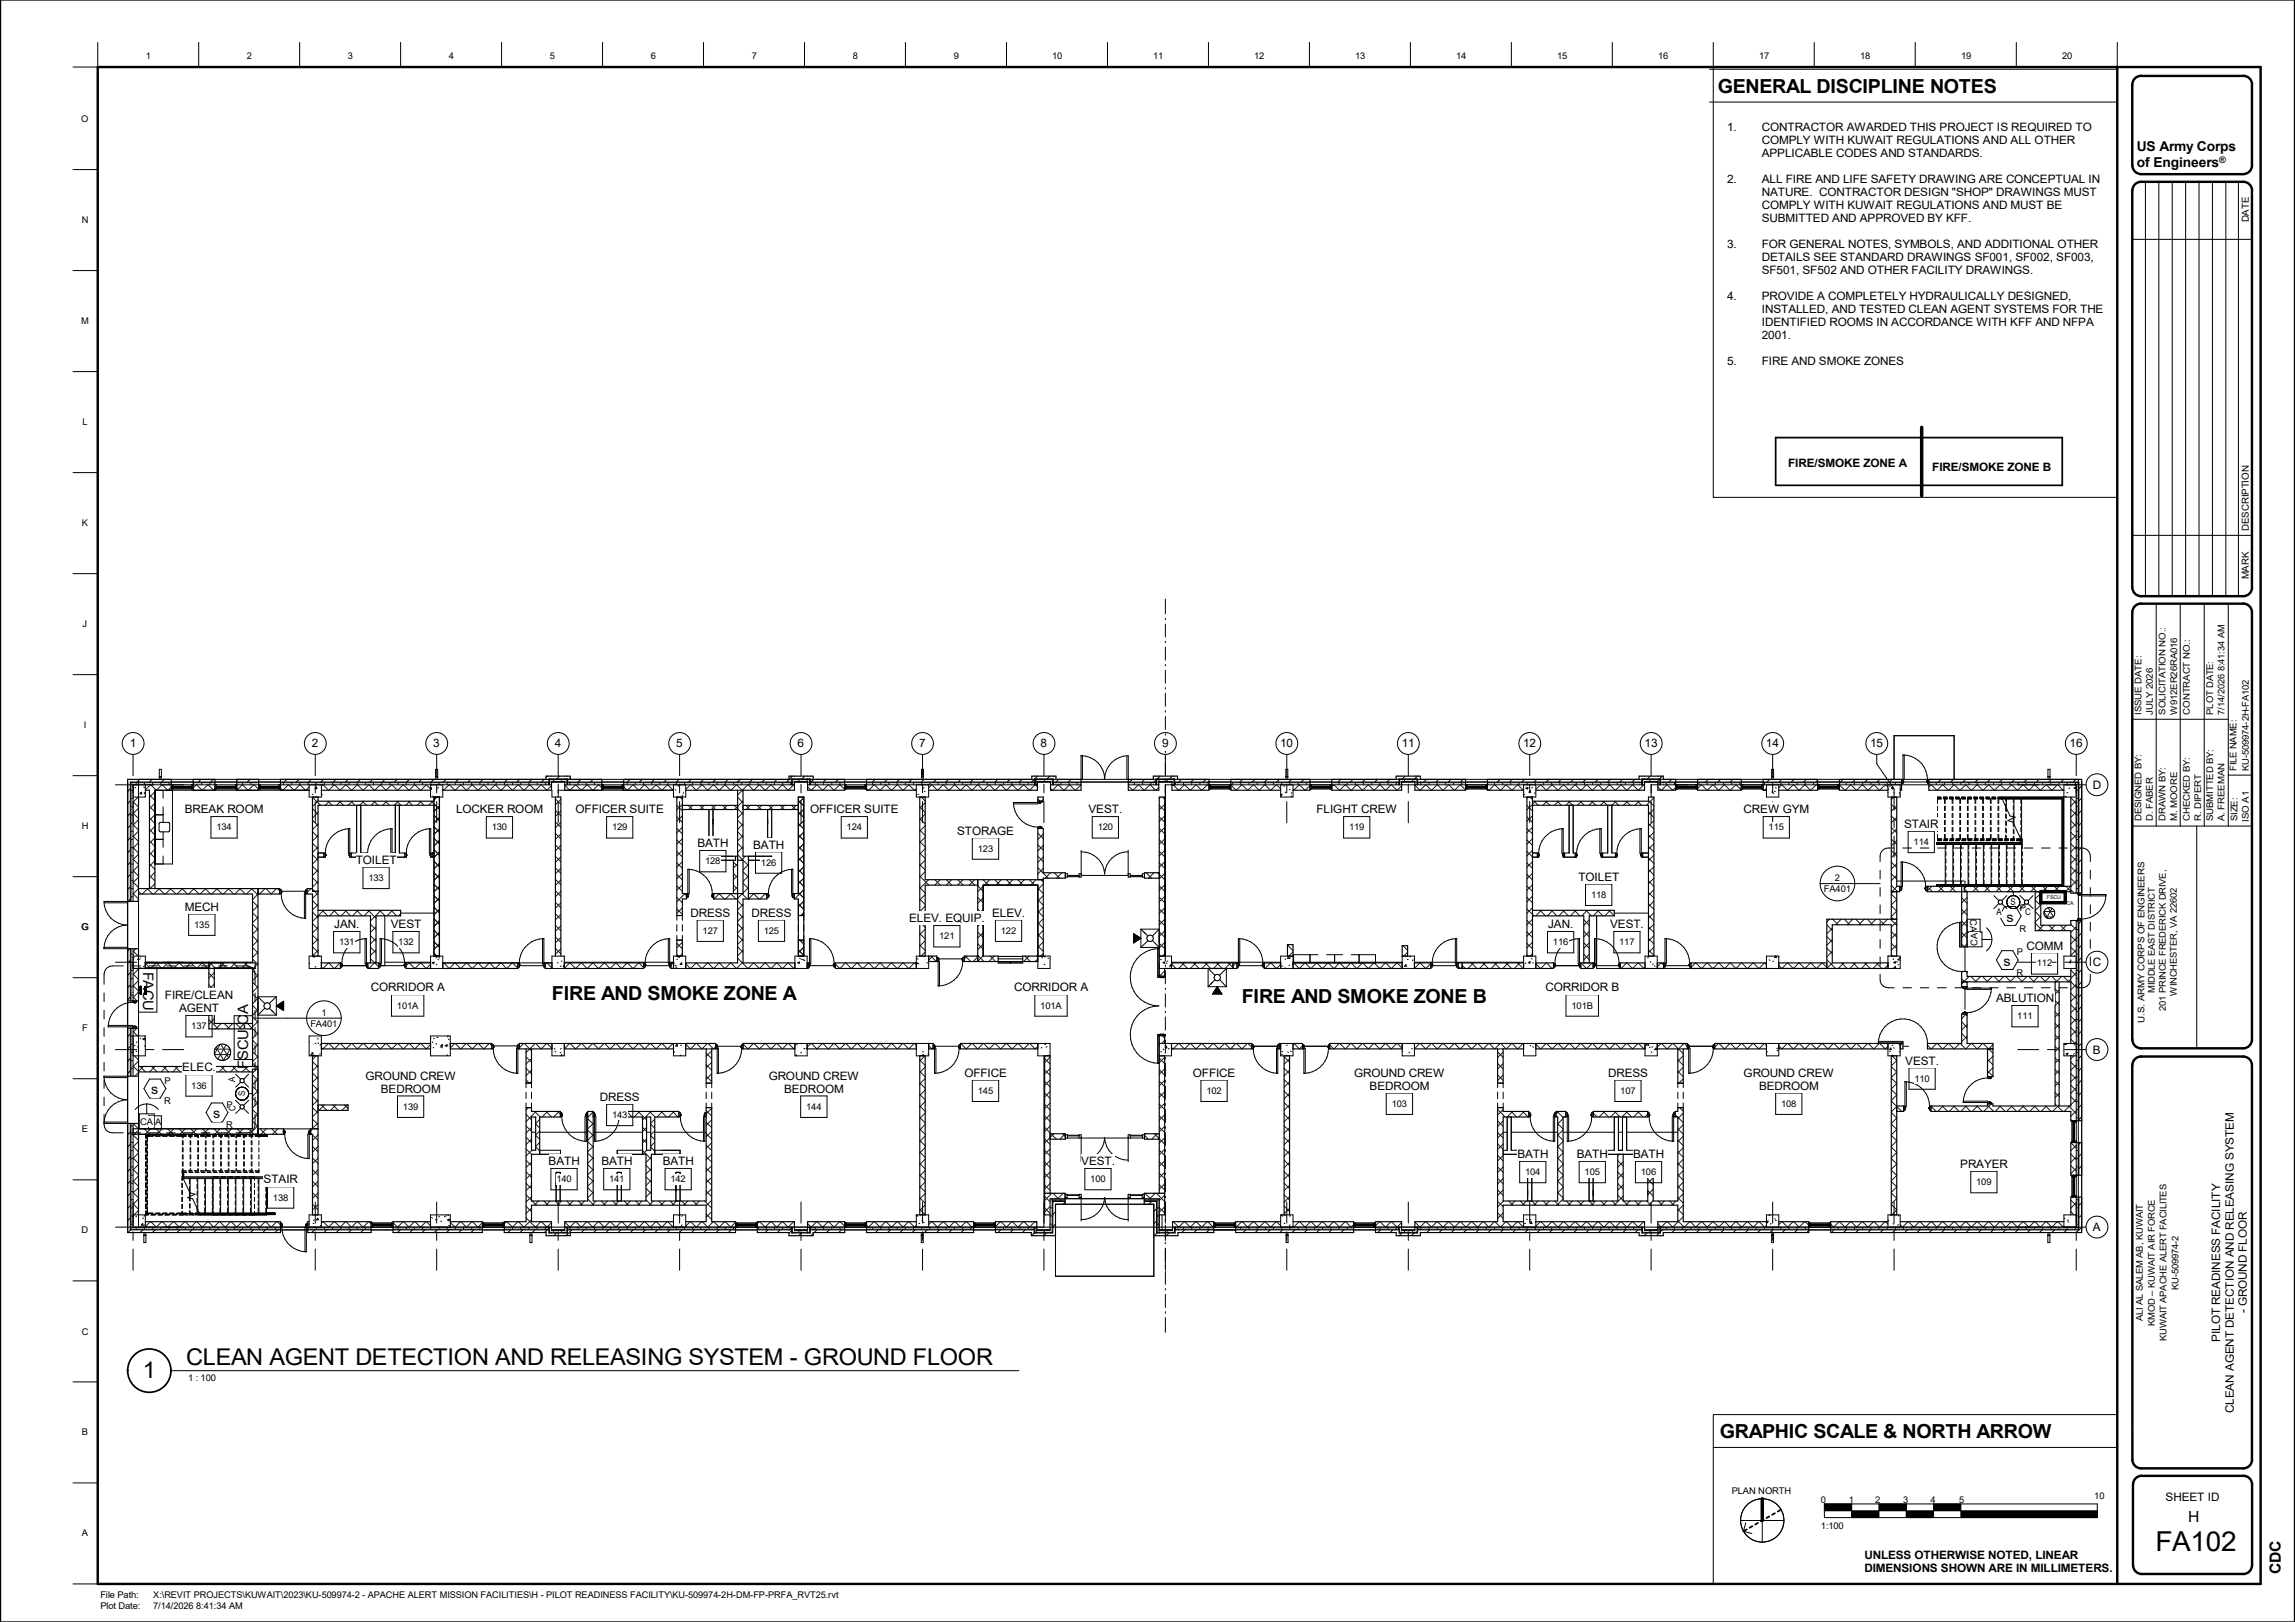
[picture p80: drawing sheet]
<svg xmlns="http://www.w3.org/2000/svg" width="841mm" height="594mm" viewBox="0 0 841 594" stroke-linecap="round" stroke-linejoin="round" font-family="sans-serif">
<defs><g id="words">
<text font-size="10.1" x="789.9" y="567.9">FA102</text>
<g font-size="8.4">
<text x="68.2" y="500">CLEAN AGENT DETECTION AND RELEASING SYSTEM -</text>
<text x="294.6" y="500">GROUND FLOOR</text>
<text x="52.4" y="504.7">1</text>
</g>
<g font-size="7.1">
<text x="629.5" y="33.9">GENERAL DISCIPLINE NOTES</text>
<text x="202.3" y="366.2">FIRE AND SMOKE ZONE A</text>
<text x="455.1" y="367.4">FIRE AND SMOKE ZONE B</text>
<text x="630.3" y="526.7">GRAPHIC SCALE &amp; NORTH ARROW</text>
</g>
<g font-size="5.6">
<text x="801.8" y="557.4">H</text>
<text x="835.8" y="576.7" transform="rotate(-90 835.8 576.7)">CDC</text>
</g>
<g font-size="5.3">
<text x="52.4" y="355.9" transform="rotate(90 52.4 355.9)">FACU</text>
<text x="90.9" y="391.5" transform="rotate(-90 90.9 391.5)">FSCU-CA</text>
</g>
<g font-size="5.1">
<text x="735.3" y="337.5">s</text>
<text x="734.2" y="353.7">s</text>
<text x="55.4" y="400.8">s</text>
<text x="78.1" y="409.5">s</text>
</g>
<g font-size="5">
<text x="783.1" y="55.5">US Army Corps</text>
<text x="783.1" y="61.3">of Engineers</text>
</g>
<g font-size="4.3">
<text x="47.5" y="273.8">1</text>
<text x="114.3" y="273.8">2</text>
<text x="158.8" y="273.8">3</text>
<text x="203.3" y="273.8">4</text>
<text x="247.8" y="273.8">5</text>
<text x="292.3" y="273.8">6</text>
<text x="336.8" y="273.8">7</text>
<text x="381.3" y="273.8">8</text>
<text x="425.8" y="273.8">9</text>
<text x="469.1" y="273.8">10</text>
<text x="513.7" y="273.8">11</text>
<text x="558.2" y="273.8">12</text>
<text x="602.7" y="273.8">13</text>
<text x="647.1" y="273.8">14</text>
<text x="685.3" y="273.8">15</text>
<text x="758.4" y="273.8">16</text>
<text x="766.9" y="288.9">D</text>
<text x="67.7" y="297.9">BREAK ROOM</text>
<text x="167.1" y="297.9">LOCKER ROOM</text>
<text x="210.9" y="297.9">OFFICER SUITE</text>
<text x="296.9" y="297.9">OFFICER SUITE</text>
<text x="398.9" y="297.9">VEST.</text>
<text x="482.5" y="297.9">FLIGHT CREW</text>
<text x="639" y="297.9">CREW GYM</text>
<text x="350.8" y="305.6">STORAGE</text>
<text x="697.8" y="303.3">STAIR</text>
<text x="255.6" y="310.3">BATH</text>
<text x="276" y="310.8">BATH</text>
<text x="130.3" y="316.4">TOILET</text>
<text x="578.4" y="322.6">TOILET</text>
<text x="67.8" y="333.6">MECH</text>
<text x="253" y="335.7">DRESS</text>
<text x="275.4" y="335.7">DRESS</text>
<text x="363.6" y="335.7">ELEV.</text>
<text x="122.5" y="340">JAN.</text>
<text x="143.2" y="340">VEST</text>
<text x="333.2" y="337.8">ELEV. EQUIP.</text>
<text x="567.4" y="340">JAN.</text>
<text x="590" y="340">VEST.</text>
<text x="742.6" y="347.8">COMM</text>
<text x="766.9" y="353.9">C</text>
<text x="135.9" y="363.1">CORRIDOR A</text>
<text x="371.7" y="363.1">CORRIDOR A</text>
<text x="566.3" y="363.1">CORRIDOR B</text>
<text x="731.5" y="367.1">ABLUTION</text>
<text x="698.2" y="389.9">VEST.</text>
<text x="767" y="385.9">B</text>
<text x="66.8" y="392.4">ELEC.</text>
<text x="353.4" y="394.4">OFFICE</text>
<text x="437.2" y="394.4">OFFICE</text>
<text x="589.3" y="394.4">DRESS</text>
<text x="219.8" y="403.3">DRESS</text>
<text x="556" y="424.2">BATH</text>
<text x="577.8" y="424.2">BATH</text>
<text x="598.5" y="424.2">BATH</text>
<text x="201" y="426.8">BATH</text>
<text x="220.4" y="426.8">BATH</text>
<text x="242.9" y="426.8">BATH</text>
<text x="396.2" y="426.8">VEST.</text>
<text x="718.4" y="427.8">PRAYER</text>
<text x="96.6" y="433.5">STAIR</text>
<text x="767" y="450.9">A</text>
<text x="813.6" y="491.5" transform="rotate(-90 813.6 491.5)">PILOT READINESS FACILITY</text>
<text x="793.6" y="549.7">SHEET ID</text>
</g>
<g font-size="4.2">
<text x="632.9" y="48">1.</text>
<text x="645.6" y="48">CONTRACTOR AWARDED THIS PROJECT IS REQUIRED TO</text>
<text x="645.6" y="52.8">COMPLY WITH KUWAIT REGULATIONS AND ALL OTHER</text>
<text x="645.6" y="57.5">APPLICABLE CODES AND STANDARDS.</text>
<text x="632.9" y="67.1">2.</text>
<text x="645.6" y="67.1">ALL FIRE AND LIFE SAFETY DRAWING ARE CONCEPTUAL IN</text>
<text x="645.6" y="71.8">NATURE. CONTRACTOR DESIGN &quot;SHOP&quot; DRAWINGS MUST</text>
<text x="645.6" y="76.6">COMPLY WITH KUWAIT REGULATIONS AND MUST BE</text>
<text x="645.6" y="81.4">SUBMITTED AND APPROVED BY KFF.</text>
<text x="632.9" y="90.9">3.</text>
<text x="645.6" y="90.9">FOR GENERAL NOTES, SYMBOLS, AND ADDITIONAL OTHER</text>
<text x="645.6" y="95.6">DETAILS SEE STANDARD DRAWINGS SF001, SF002, SF003,</text>
<text x="645.6" y="100.4">SF501, SF502 AND OTHER FACILITY DRAWINGS.</text>
<text x="632.9" y="109.9">4.</text>
<text x="645.6" y="109.9">PROVIDE A COMPLETELY HYDRAULICALLY DESIGNED,</text>
<text x="645.6" y="114.7">INSTALLED, AND TESTED CLEAN AGENT SYSTEMS FOR THE</text>
<text x="645.6" y="119.5">IDENTIFIED ROOMS IN ACCORDANCE WITH KFF AND NFPA</text>
<text x="645.6" y="124.2">2001.</text>
<text x="632.9" y="133.7">5.</text>
<text x="645.6" y="133.7">FIRE AND SMOKE ZONES</text>
<text x="655.3" y="171.1">FIRE/SMOKE ZONE A</text>
<text x="708.1" y="172.3">FIRE/SMOKE ZONE B</text>
<text x="60.5" y="366">FIRE/CLEAN</text>
<text x="65.6" y="370.8">AGENT</text>
<text x="133.9" y="395.5">GROUND CREW</text>
<text x="281.7" y="395.5">GROUND CREW</text>
<text x="496.3" y="394.4">GROUND CREW</text>
<text x="639" y="394.4">GROUND CREW</text>
<text x="139.6" y="400.3">BEDROOM</text>
<text x="287.3" y="400.3">BEDROOM</text>
<text x="501.9" y="399.2">BEDROOM</text>
<text x="644.6" y="399.2">BEDROOM</text>
<text x="823.4" y="481.1" transform="rotate(-90 823.4 481.1)">- GROUND FLOOR</text>
<text x="818.6" y="517.6" transform="rotate(-90 818.6 517.6)">CLEAN AGENT DETECTION AND RELEASING SYSTEM</text>
<text x="683.2" y="570.8">UNLESS OTHERWISE NOTED, LINEAR</text>
<text x="683.2" y="575.8">DIMENSIONS SHOWN ARE IN MILLIMETERS.</text>
</g>
<g font-size="3.5">
<text x="824.1" y="81.4" transform="rotate(-90 824.1 81.4)">DATE</text>
<text x="824.1" y="194.4" transform="rotate(-90 824.1 194.4)">DESCRIPTION</text>
<text x="824.1" y="212.2" transform="rotate(-90 824.1 212.2)">MARK</text>
</g>
<g font-size="3.4">
<text x="53.5" y="21.5">1</text>
<text x="90.5" y="21.5">2</text>
<text x="127.5" y="21.5">3</text>
<text x="164.5" y="21.5">4</text>
<text x="201.5" y="21.5">5</text>
<text x="238.5" y="21.5">6</text>
<text x="275.5" y="21.5">7</text>
<text x="312.5" y="21.5">8</text>
<text x="349.5" y="21.5">9</text>
<text x="385.6" y="21.5">10</text>
<text x="422.6" y="21.5">11</text>
<text x="459.6" y="21.5">12</text>
<text x="496.6" y="21.5">13</text>
<text x="533.7" y="21.5">14</text>
<text x="570.7" y="21.5">15</text>
<text x="607.7" y="21.5">16</text>
<text x="644.7" y="21.5">17</text>
<text x="681.7" y="21.5">18</text>
<text x="718.7" y="21.5">19</text>
<text x="755.6" y="21.5">20</text>
<text x="29.8" y="44.6">O</text>
<text x="29.9" y="81.6">N</text>
<text x="29.8" y="118.6">M</text>
<text x="30.2" y="155.6">L</text>
<text x="30" y="192.6">K</text>
<text x="30.3" y="229.6">J</text>
<text x="784.8" y="261.7" transform="rotate(-90 784.8 261.7)">ISSUE DATE:</text>
<text x="788.9" y="261.7" transform="rotate(-90 788.9 261.7)">JULY 2026</text>
<text x="793.6" y="261.7" transform="rotate(-90 793.6 261.7)">SOLICITATION NO.:</text>
<text x="797.8" y="261.7" transform="rotate(-90 797.8 261.7)">W912ER26RA016</text>
<text x="802.4" y="261.7" transform="rotate(-90 802.4 261.7)">CONTRACT NO.:</text>
<text x="811.1" y="261.7" transform="rotate(-90 811.1 261.7)">PLOT DATE:</text>
<text x="815.2" y="261.7" transform="rotate(-90 815.2 261.7)">7/14/2026 8:41:34 AM</text>
<text x="30.7" y="266.6">I</text>
<text x="819.6" y="282.3" transform="rotate(-90 819.6 282.3)">FILE NAME:</text>
<text x="824.1" y="282.3" transform="rotate(-90 824.1 282.3)">KU-509974-2H-FA102</text>
<text x="29.9" y="303.6">H</text>
<text x="79.3" y="304.2">134</text>
<text x="180.2" y="304.2">130</text>
<text x="224.3" y="304.2">129</text>
<text x="310.3" y="304.2">124</text>
<text x="402.3" y="304.2">120</text>
<text x="494.4" y="304.2">119</text>
<text x="648.1" y="304.2">115</text>
<text x="784.8" y="300.8" transform="rotate(-90 784.8 300.8)">DESIGNED BY:</text>
<text x="788.9" y="300.8" transform="rotate(-90 788.9 300.8)">D. FABER</text>
<text x="793.6" y="300.8" transform="rotate(-90 793.6 300.8)">DRAWN BY:</text>
<text x="797.8" y="300.8" transform="rotate(-90 797.8 300.8)">M. MOORE</text>
<text x="802.4" y="300.8" transform="rotate(-90 802.4 300.8)">CHECKED BY:</text>
<text x="806.6" y="300.8" transform="rotate(-90 806.6 300.8)">R. DIPERT</text>
<text x="811.1" y="300.8" transform="rotate(-90 811.1 300.8)">SUBMITTED BY:</text>
<text x="815.2" y="300.8" transform="rotate(-90 815.2 300.8)">A. FREEMAN</text>
<text x="820" y="300.8" transform="rotate(-90 820 300.8)">SIZE:</text>
<text x="824.1" y="300.9" transform="rotate(-90 824.1 300.9)">ISO A1</text>
<text x="358.4" y="311.9">123</text>
<text x="701.3" y="309.5">114</text>
<text x="258.4" y="316.5">128</text>
<text x="278.8" y="317">126</text>
<text x="135" y="322.7">133</text>
<text x="672.4" y="322.8">2</text>
<text x="583.1" y="328.8">118</text>
<text x="668.4" y="326.9">FA401</text>
<text x="731.7" y="335.3">A</text>
<text x="736.8" y="331.6">S</text>
<text x="740.2" y="333.7">P</text>
<text x="742.1" y="335.2">C</text>
<text x="29.8" y="340.6">G</text>
<text x="71.2" y="339.8">135</text>
<text x="722" y="336.7" transform="rotate(90 722 336.7)">CA</text>
<text x="740.1" y="341.2">R</text>
<text x="124.3" y="346.2">131</text>
<text x="146" y="346.2">132</text>
<text x="257.5" y="342">127</text>
<text x="279.9" y="342">125</text>
<text x="344.2" y="344">121</text>
<text x="366.8" y="342">122</text>
<text x="569.1" y="346.2">116</text>
<text x="593.4" y="346.2">117</text>
<text x="724.6" y="346.5" transform="rotate(-90 724.6 346.5)">CA</text>
<text x="739.1" y="349.8">P</text>
<text x="746.4" y="354">112</text>
<text x="739" y="357.4">R</text>
<text x="789.7" y="363.8" transform="rotate(-90 789.7 363.8)">MIDDLE EAST DISTRICT</text>
<text x="797.7" y="364.6" transform="rotate(-90 797.7 364.6)">WINCHESTER, VA 22602</text>
<text x="145.5" y="369.4">101A</text>
<text x="381.2" y="369.4">101A</text>
<text x="575.9" y="369.4">101B</text>
<text x="793.7" y="370.2" transform="rotate(-90 793.7 370.2)">201 PRINCE FREDERICK DRIVE,</text>
<text x="30.1" y="377.6">F</text>
<text x="70.1" y="377">137</text>
<text x="113.7" y="376.1">FA401</text>
<text x="117.8" y="372.1">1</text>
<text x="739.3" y="373.3">111</text>
<text x="785.8" y="374.5" transform="rotate(-90 785.8 374.5)">U.S. ARMY CORPS OF ENGINEERS</text>
<text x="60.3" y="396.9">P</text>
<text x="70.1" y="398.7">136</text>
<text x="86.2" y="396.5" transform="rotate(-90 86.2 396.5)">A</text>
<text x="89.9" y="401.5" transform="rotate(-90 89.9 401.5)">S</text>
<text x="358.4" y="400.6">145</text>
<text x="442.1" y="400.6">102</text>
<text x="593.8" y="400.6">107</text>
<text x="701.5" y="396.2">110</text>
<text x="60.2" y="404.5">R</text>
<text x="83" y="405.7">P</text>
<text x="86.3" y="406.8" transform="rotate(-90 86.3 406.8)">C</text>
<text x="147.7" y="406.5">139</text>
<text x="295.4" y="406.5">144</text>
<text x="510" y="405.4">103</text>
<text x="652.7" y="405.4">108</text>
<text x="51.4" y="412">CA</text>
<text x="54.4" y="412.2">CA</text>
<text x="82.9" y="413.2">R</text>
<text x="224.3" y="409.5">143</text>
<text x="30" y="414.7">E</text>
<text x="558.9" y="430.4">104</text>
<text x="580.7" y="430.4">105</text>
<text x="601.3" y="430.4">106</text>
<text x="203.9" y="433">140</text>
<text x="223.2" y="433">141</text>
<text x="245.7" y="433">142</text>
<text x="399.5" y="433">100</text>
<text x="724.2" y="434.1">109</text>
<text x="100" y="439.7">138</text>
<text x="29.9" y="451.7">D</text>
<text x="798.3" y="472.5" transform="rotate(-90 798.3 472.5)">KU-509974-2</text>
<text x="785.2" y="483.9" transform="rotate(-90 785.2 483.9)">ALI AL SALEM AB, KUWAIT</text>
<text x="789.7" y="485.6" transform="rotate(-90 789.7 485.6)">KMOD – KUWAIT AIR FORCE</text>
<text x="29.9" y="488.8">C</text>
<text x="794" y="491.3" transform="rotate(-90 794 491.3)">KUWAIT APACHE ALERT FACILITES</text>
<text x="68.9" y="505.9">1 : 100</text>
<text x="30" y="525.7">B</text>
<text x="634.6" y="547.1">PLAN NORTH</text>
<text x="667.3" y="550.4">0</text>
<text x="677.5" y="550.4">1</text>
<text x="687.1" y="550.4">2</text>
<text x="697.4" y="550.4">3</text>
<text x="707.4" y="550.4">4</text>
<text x="717.9" y="550.4">5</text>
<text x="767.5" y="549">10</text>
<text x="30" y="562.7">A</text>
<text x="667.3" y="559.9">1:100</text>
<text x="36.8" y="585.4">File Path:</text>
<text x="56.1" y="585.4">X:\REVIT PROJECTS\KUWAIT\2023\KU-509974-2 - APACHE ALERT MISSION FACILITIES\H - PILOT READINESS FACILITY\KU-509974-2H-DM-FP-PRFA_RVT25.rvt</text>
<text x="36.8" y="589.5">Plot Date:</text>
<text x="56.1" y="589.5">7/14/2026 8:41:34 AM</text>
</g>
<text font-size="3.3" x="813.3" y="59.8">®</text>
<g font-size="1.9">
<text x="750.1" y="329.4">FSCU</text>
<text x="757.3" y="331.3">CA</text>
</g>
</g></defs>
<path d="M415.4 342h2.7v3.3h-2.7zM101.3 366.7h2.6v3.4h-2.6z" fill="#000"/>
<g fill="#fff">
<path d="M272.3 295h20.3v1.5h-20.3z"/>
<path d="M761.8 285.5h1v165h-1z"/>
<path d="M760.9 286.7h.7v162.8h-.7z"/>
<path d="M758.9 291.9h2v153.1h-2z"/>
<path d="M78.5 382.4h6v6h-6z"/>
<path d="M749 332.4h4v4h-4z"/>
</g>
<path d="M444.4 361.4h3.4v2.7h-3.4z" fill="#000"/>
<g fill="#fff">
<path d="M728.3 384.2h2v22.9h-2z"/>
<path d="M719.8 324.6h39.1v2h-39.1z"/>
<path d="M616.8 382.2h30.5v2h-30.5z"/>
<path d="M720.9 357.6h38v2h-38z"/>
<path d="M730.3 405.1h28.6v2h-28.6z"/>
<path d="M718.9 382.2h11.4v2h-11.4z"/>
<path d="M695.1 405.1h33.2v2h-33.2z"/>
<path d="M340.3 382.2h40v2h-40z"/>
<path d="M718.9 359.6h2v22.6h-2z"/>
<path d="M92.5 392.6h2v22.9h-2z"/>
<path d="M759.3 430.4h1.6v8h-1.6z"/>
<path d="M759.3 410.5h1.6v8h-1.6z"/>
<path d="M292.6 291.9h2v58.3h-2z"/>
<path d="M337.1 324.2h1.9v26h-1.9z"/>
<path d="M380.3 291.9h2v30.3h-2z"/>
<path d="M695.1 324.6h23.8v2h-23.8z"/>
<path d="M114.5 291.9h2v34.5h-2z"/>
<path d="M114.5 386.7h2v26.7h-2z"/>
<path d="M192.8 384.2h2v63.3h-2z"/>
<path d="M194.8 407.1h54v2h-54z"/>
<path d="M194.8 439.9h64v1.5h-64z"/>
<path d="M215.3 409.1h2.1v30.8h-2.1z"/>
<path d="M236.7 422.8h2v17.1h-2z"/>
<path d="M693.1 291.9h2v34.7h-2z"/>
<path d="M693.1 386.7h2v58.3h-2z"/>
<path d="M693.1 326.6h2v10.1h-2z"/>
<path d="M582.6 352.7h20.2v2h-20.2z"/>
<path d="M753.1 359.6h1.5v45.5h-1.5z"/>
<path d="M114.5 415.5h2v29.5h-2z"/>
<path d="M116.5 404.7h11.1v2h-11.1z"/>
<path d="M62.8 287.4h8v1.5h-8z"/>
<path d="M614.8 384.2h2v63.3h-2z"/>
<path d="M548.8 384.2h2v63.3h-2z"/>
<path d="M550.8 407.1h64v2h-64z"/>
<path d="M550.8 439.9h64v1.5h-64z"/>
<path d="M570.8 409.1h2v30.8h-2z"/>
<path d="M592.8 422.8h2v17.1h-2z"/>
<path d="M603.8 429.4h2v10.5h-2z"/>
<path d="M203.5 291.9h2v58.3h-2z"/>
<path d="M470.6 386.7h2v58.3h-2z"/>
<path d="M358.3 350.2h22v2h-22z"/>
<path d="M382.3 319.7h42.5v1.9h-42.5z"/>
<path d="M424.8 291.9h2v58.3h-2z"/>
<path d="M745.8 326.6h2.1v14.3h-2.1z"/>
<path d="M747.9 338.9h11v2h-11z"/>
<path d="M159 291.9h2v58.3h-2z"/>
<path d="M339 322.2h19.3v2h-19.3z"/>
<path d="M604.1 291.9h2v58.3h-2z"/>
<path d="M561.6 333.4h30v2h-30z"/>
<path d="M580.4 335.4h2v17.3h-2z"/>
<path d="M561.6 293.5h42.5v1.4h-42.5z"/>
<path d="M337.1 386.7h1.9v58.3h-1.9z"/>
<path d="M116.5 333.4h30.3v2h-30.3z"/>
<path d="M135.8 335.4h2v17.3h-2z"/>
<path d="M116.5 293.5h42.5v1.4h-42.5z"/>
<path d="M662.9 448h8v1.5h-8z"/>
<path d="M431.7 450.5h79.9v.9h-79.9z"/>
<path d="M430.7 449.5h82v.7h-82z"/>
<path d="M429.7 447.5h83.9v2h-83.9z"/>
<path d="M609.5 285.5h152.3v.9h-152.3z"/>
<path d="M608.5 286.7h152.4v.7h-152.4z"/>
<path d="M607.5 287.4h148.8v2h-148.8z"/>
<path d="M444.8 448h8v1.5h-8z"/>
<path d="M356.8 448h8v1.5h-8z"/>
<path d="M269.5 448h8v1.5h-8z"/>
<path d="M176.8 448h8v1.5h-8z"/>
<path d="M220.6 287.4h8v1.5h-8z"/>
<path d="M309.5 287.4h8v1.5h-8z"/>
<path d="M443.1 287.4h8v1.5h-8z"/>
<path d="M480.1 287.4h8v1.5h-8z"/>
<path d="M537.1 287.4h8v1.5h-8z"/>
<path d="M614.1 287.4h8v1.5h-8z"/>
<path d="M638.1 287.4h8v1.5h-8z"/>
<path d="M666.1 287.4h8v1.5h-8z"/>
<path d="M609.5 450.5h153.3v.9h-153.3z"/>
<path d="M608.5 449.5h153.1v.7h-153.1z"/>
<path d="M607.5 447.5h148.8v2h-148.8z"/>
<path d="M520.5 450.5h80.2v.9h-80.2z"/>
<path d="M518.5 447.5h84.2v2h-84.2z"/>
<path d="M519.5 449.5h82.1v.7h-82.1z"/>
<path d="M298 450.5h80v.9h-80z"/>
<path d="M297 449.5h82v.7h-82z"/>
<path d="M296 447.5h83.9v2h-83.9z"/>
<path d="M209 450.5h80.1v.9h-80.1z"/>
<path d="M208 449.5h82.1v.7h-82.1z"/>
<path d="M207 447.5h84.1v2h-84.1z"/>
<path d="M47.8 285.5h152.3v.9h-152.3z"/>
<path d="M48.8 286.7h152.3v.7h-152.3z"/>
<path d="M53.3 287.4h148.8v2h-148.8z"/>
<path d="M209 285.5h80.1v.9h-80.1z"/>
<path d="M208 286.7h82.1v.7h-82.1z"/>
<path d="M207 287.4h84.1v2h-84.1z"/>
<path d="M431.5 285.5h80.1v.9h-80.1z"/>
<path d="M430.5 286.7h82.2v.7h-82.2z"/>
<path d="M429.5 287.4h84.1v2h-84.1z"/>
<path d="M520.5 285.5h80.2v.9h-80.2z"/>
<path d="M519.5 286.7h82.1v.7h-82.1z"/>
<path d="M518.5 287.4h84.2v2h-84.2z"/>
<path d="M298 285.5h80.1v.9h-80.1z"/>
<path d="M297 286.7h82.1v.7h-82.1z"/>
<path d="M296 287.4h84.2v2h-84.2z"/>
<path d="M387 285.5h35.7v.9h-35.7z"/>
<path d="M386 286.7h37.6v.7h-37.6z"/>
<path d="M385 287.4h39.6v2h-39.6z"/>
<path d="M496.1 448h8v1.5h-8z"/>
<path d="M314.8 352.7h21v2h-21z"/>
<path d="M94.5 413.4h22v2.1h-22z"/>
<path d="M718.9 326.6h2v33h-2z"/>
<path d="M53.3 352.4h23.2v2.1h-23.2z"/>
<path d="M200.1 450.5h1v2.1h-1z"/>
<path d="M201.4 449.5h.7v1.9h-.7z"/>
<path d="M201.1 451.6h6.9v1h-6.9z"/>
<path d="M202.1 450.6h4.9v.8h-4.9z"/>
<path d="M208 450.5h1v2.1h-1z"/>
<path d="M207 449.5h.7v1.9h-.7z"/>
<path d="M289.1 450.5h1v2.1h-1z"/>
<path d="M290.4 449.5h.7v1.9h-.7z"/>
<path d="M290.1 451.6h6.9v1h-6.9z"/>
<path d="M291.1 450.6h4.9v.8h-4.9z"/>
<path d="M297 450.5h1v2.1h-1z"/>
<path d="M296 449.5h.7v1.9h-.7z"/>
<path d="M201.4 285.5h.7v1.9h-.7z"/>
<path d="M200.1 284.3h1v2.1h-1z"/>
<path d="M202.1 285.5h4.9v.8h-4.9z"/>
<path d="M201.1 284.3h6.9v1h-6.9z"/>
<path d="M207 285.5h.7v1.9h-.7z"/>
<path d="M208 284.3h1v2.1h-1z"/>
<path d="M290.4 285.5h.7v1.9h-.7z"/>
<path d="M289.1 284.3h1v2.1h-1z"/>
<path d="M291.1 285.5h4.9v.8h-4.9z"/>
<path d="M290.1 284.3h6.9v1h-6.9z"/>
<path d="M296 285.5h.7v1.9h-.7z"/>
<path d="M297 284.3h1v2.1h-1z"/>
<path d="M379.4 285.5h.8v1.9h-.8z"/>
<path d="M378.1 284.3h1v2.1h-1z"/>
<path d="M380.2 285.5h4.8v.8h-4.8z"/>
<path d="M379.1 284.3h6.9v1h-6.9z"/>
<path d="M385 285.5h.7v1.9h-.7z"/>
<path d="M386 284.3h1v2.1h-1z"/>
<path d="M423.9 285.5h.7v1.9h-.7z"/>
<path d="M422.7 284.3h.9v2.1h-.9z"/>
<path d="M424.6 285.5h4.9v.8h-4.9z"/>
<path d="M423.6 284.3h6.9v1h-6.9z"/>
<path d="M429.5 285.5h.7v1.9h-.7z"/>
<path d="M430.5 284.3h1v2.1h-1z"/>
<path d="M511.6 450.5h1.1v2.1h-1.1z"/>
<path d="M512.9 449.5h.7v1.9h-.7z"/>
<path d="M512.7 451.6h6.8v1h-6.8z"/>
<path d="M513.6 450.6h4.9v.8h-4.9z"/>
<path d="M519.5 450.5h1v2.1h-1z"/>
<path d="M518.5 449.5h.8v1.9h-.8z"/>
<path d="M600.7 450.5h.9v2.1h-.9z"/>
<path d="M601.9 449.5h.8v1.9h-.8z"/>
<path d="M601.6 451.6h6.9v1h-6.9z"/>
<path d="M602.7 450.6h4.8v.8h-4.8z"/>
<path d="M608.5 450.5h1v2.1h-1z"/>
<path d="M607.5 449.5h.7v1.9h-.7z"/>
<path d="M512.9 285.5h.7v1.9h-.7z"/>
<path d="M511.6 284.3h1.1v2.1h-1.1z"/>
<path d="M513.6 285.5h4.9v.8h-4.9z"/>
<path d="M512.7 284.3h6.8v1h-6.8z"/>
<path d="M518.5 285.5h.8v1.9h-.8z"/>
<path d="M519.5 284.3h1v2.1h-1z"/>
<path d="M601.9 285.5h.8v1.9h-.8z"/>
<path d="M600.7 284.3h.9v2.1h-.9z"/>
<path d="M602.7 285.5h4.8v.8h-4.8z"/>
<path d="M601.6 284.3h6.9v1h-6.9z"/>
<path d="M607.5 285.5h.7v1.9h-.7z"/>
<path d="M608.5 284.3h1v2.1h-1z"/>
<path d="M379 451.6h6.8v1h-6.8z"/>
<path d="M379.9 450.6h4.9v.8h-4.9z"/>
<path d="M378 450.5h1v2.1h-1z"/>
<path d="M379.2 449.5h.7v1.9h-.7z"/>
<path d="M424.8 450.6h4.9v.8h-4.9z"/>
<path d="M423.8 451.6h6.9v1h-6.9z"/>
<path d="M429.7 449.5h.7v1.9h-.7z"/>
<path d="M430.7 450.5h1v2.1h-1z"/>
<path d="M384.8 445h.8v6.4h-.8z"/>
<path d="M385.8 445h1v7.6h-1z"/>
<path d="M424.1 445h.7v6.4h-.7z"/>
<path d="M422.8 445h1v7.6h-1z"/>
<path d="M651.8 382.2h40.1v2h-40.1z"/>
<path d="M607.3 382.2h9.5v2h-9.5z"/>
<path d="M562.8 382.2h40v2h-40z"/>
<path d="M518.3 382.2h15.9v2h-15.9z"/>
<path d="M473.8 382.2h40v2h-40z"/>
<path d="M295.8 382.2h3.8v2h-3.8z"/>
<path d="M251.3 382.2h40v2h-40z"/>
<path d="M206.8 382.2h40v2h-40z"/>
<path d="M165 382.2h37.3v2h-37.3z"/>
<path d="M94.6 325.5h19.9v1.9h-19.9z"/>
<path d="M117.8 352.7h40v2h-40z"/>
<path d="M162.3 352.7h40v2h-40z"/>
<path d="M229.3 352.7h17.5v2h-17.5z"/>
<path d="M251.3 352.7h40v2h-40z"/>
<path d="M473.8 352.7h40v2h-40z"/>
<path d="M518.3 352.7h17.5v2h-17.5z"/>
<path d="M562.8 352.7h19.8v2h-19.8z"/>
<path d="M607.3 352.7h40v2h-40z"/>
<path d="M651.8 352.7h17.7v2h-17.7z"/>
<path d="M136 448h8v1.5h-8z"/>
<path d="M309.5 448h8v1.5h-8z"/>
<path d="M337.1 291.9h1.9v32.3h-1.9z"/>
<path d="M340.3 350.2h18v2h-18z"/>
<path d="M76.5 352.4h2v24.5h-2z"/>
<path d="M78.5 352.4h14v2.1h-14z"/>
<path d="M50.8 390.6h30.7v2h-30.7z"/>
<path d="M424.8 354.7h2v27.5h-2z"/>
<path d="M78.5 374.9h14v2h-14z"/>
<path d="M669.5 336.7h1.9v18h-1.9z"/>
<path d="M671.4 336.7h23.7v2h-23.7z"/>
<path d="M114.5 326.4h2v23.8h-2z"/>
<path d="M559.6 341.5h2v8.7h-2z"/>
<path d="M206.8 352.7h22.5v2h-22.5z"/>
<path d="M295.8 352.7h19v2h-19z"/>
<path d="M451.8 352.7h17.5v2h-17.5z"/>
<path d="M424.8 386.7h2v50.3h-2z"/>
<path d="M451.6 382.2h17.7v2h-17.7z"/>
<path d="M693.1 338.7h2v11.5h-2z"/>
<path d="M671.4 352.7h20.5v2h-20.5z"/>
<path d="M535.8 352.7h22.5v2h-22.5z"/>
<path d="M696.3 382.2h22.6v2h-22.6z"/>
<path d="M429.3 382.2h22.3v2h-22.3z"/>
<path d="M299.6 382.2h36.2v2h-36.2z"/>
<path d="M194.8 421.3h3v1.5h-3z"/>
<path d="M471.8 346h2v4.2h-2z"/>
<path d="M513.8 346.4h2v3.8h-2z"/>
<path d="M272.3 313.6h2v15.7h-2z"/>
<path d="M270.3 289.4h2v25.7h-2z"/>
<path d="M268.8 313.6h1.5v13.7h-1.5z"/>
<path d="M238.5 409.1h1.4v12.2h-1.4z"/>
<path d="M235.5 409.1h1.4v12.2h-1.4z"/>
<path d="M196.3 409.1h1.5v12.2h-1.5z"/>
<path d="M48.8 287.4h4.5v4.5h-4.5z"/>
<path d="M157.8 445h7.2v4.5h-7.2z"/>
<path d="M113.3 445h4.5v4.5h-4.5z"/>
<path d="M335.8 445h4.5v4.5h-4.5z"/>
<path d="M469.3 445h4.5v4.5h-4.5z"/>
<path d="M558.3 445h4.5v4.5h-4.5z"/>
<path d="M691.9 445h4.4v4.5h-4.4z"/>
<path d="M647.3 445h4.5v4.5h-4.5z"/>
<path d="M756.3 445h4.6v4.5h-4.6z"/>
<path d="M756.3 382.2h4.6v4.5h-4.6z"/>
<path d="M691.9 287.4h4.4v4.5h-4.4z"/>
<path d="M647.3 287.4h4.5v4.5h-4.5z"/>
<path d="M756.3 287.4h4.6v4.5h-4.6z"/>
<path d="M558.3 287.4h4.5v4.5h-4.5z"/>
<path d="M469.3 287.4h4.5v4.5h-4.5z"/>
<path d="M335.8 287.4h4.5v4.5h-4.5z"/>
<path d="M246.8 287.4h4.5v4.5h-4.5z"/>
<path d="M113.3 287.4h4.5v4.5h-4.5z"/>
<path d="M157.8 287.4h4.5v4.5h-4.5z"/>
<path d="M48.8 350.2h4.5v4.5h-4.5z"/>
<path d="M48.8 379.4h4.5v7.3h-4.5z"/>
<path d="M48.8 445h4.5v4.5h-4.5z"/>
<path d="M756.3 350.2h4.6v4.5h-4.6z"/>
<path d="M647.3 382.2h4.5v4.5h-4.5z"/>
<path d="M691.9 382.2h4.4v4.5h-4.4z"/>
<path d="M602.8 382.2h4.5v4.5h-4.5z"/>
<path d="M558.3 382.2h4.5v4.5h-4.5z"/>
<path d="M558.3 350.2h4.5v4.5h-4.5z"/>
<path d="M602.8 350.2h4.5v4.5h-4.5z"/>
<path d="M647.3 350.2h4.5v4.5h-4.5z"/>
<path d="M691.9 350.2h4.4v4.5h-4.4z"/>
<path d="M513.8 350.2h4.5v4.5h-4.5z"/>
<path d="M513.8 382.2h4.5v4.5h-4.5z"/>
<path d="M469.3 382.2h4.5v4.5h-4.5z"/>
<path d="M424.8 350.2h4.5v4.5h-4.5z"/>
<path d="M469.3 350.2h4.5v4.5h-4.5z"/>
<path d="M424.8 382.2h4.5v4.5h-4.5z"/>
<path d="M380.3 382.2h4.5v4.5h-4.5z"/>
<path d="M380.3 350.2h4.5v4.5h-4.5z"/>
<path d="M335.8 382.2h4.5v4.5h-4.5z"/>
<path d="M335.8 350.2h4.5v4.5h-4.5z"/>
<path d="M202.3 382.2h4.5v4.5h-4.5z"/>
<path d="M246.8 382.2h4.5v4.5h-4.5z"/>
<path d="M291.3 382.2h4.5v4.5h-4.5z"/>
<path d="M291.3 350.2h4.5v4.5h-4.5z"/>
<path d="M246.8 350.2h4.5v4.5h-4.5z"/>
<path d="M202.3 350.2h4.5v4.5h-4.5z"/>
<path d="M157.8 350.2h4.5v4.5h-4.5z"/>
<path d="M113.3 350.2h4.5v4.5h-4.5z"/>
<path d="M113.3 379.4h4.5v7.3h-4.5z"/>
<path d="M157.8 379.4h7.2v7.3h-7.2z"/>
<path d="M246.8 445h4.5v4.5h-4.5z"/>
<path d="M360.3 322.2h22v2h-22z"/>
<path d="M380.3 323.7h2v26.5h-2z"/>
<path d="M358.3 322.2h2v28h-2z"/>
<path d="M250.1 295h20.2v1.5h-20.2z"/>
<path d="M250.1 327.3h20.2v2h-20.2z"/>
<path d="M235.5 421.3h4.4v1.5h-4.4z"/>
</g>
<g fill="none" stroke="#000" stroke-width=".37">
<path d="M427.1 219.4v5.4M427.1 226.4v.5M427.1 228.6v4.7M427.1 234.9v.5M427.1 237v4.8M427.1 243.4v.5M427.1 245.5v4.7M427.1 251.8v.5M427.1 254v4.7M396.2 276.8a8.6 8.6 0 0 1 8.6 8.7 8.7 8.7 0 0 1 8.7-8.7v8.7M396.2 276.8h.5v8.7M396.2 276.8v8.7"/>
<path d="M413 276.8v8.7M427.1 260.3v.5M427.1 262.4v4.8M427.1 268.8v.5M427.1 270.9v4.7M427.1 277.2v.5M427.1 279.4v4.7M697.4 276.5h.4v9h-1v1.4h.6v-.5h8.9v.5h.5v-1.4h-.5M697.4 276.5v9.5h.2v.4M697.4 276.5a9 9 0 0 1 8.9 9M46.8 286.4v164.1M47.8 288.9l-1 1"/>
<path d="M47.8 293.4l-1 1M47.8 297.9l-1 1M49.7 288.5h-.3M51.2 285.5l-1 .9M51.6 290.2l.2 .2M51.8 290.2l.1 .6-.6-.1zM52.7 288.2l.3 .2M53.3 290.3l-.5 .1 .5 .4M53.3 291.7h-.2M53.3 287.4v4.5h-4.5M55.7 285.5l-1 .9M56.8 298.5h3"/>
<path d="M57 289.4v27M58.4 281.8h.7v3.1h-.7zM58.4 284.4h.7M59.8 295.5v5.8M60.2 285.5l-1 .9M60.6 289.4h52.7M62.8 286.7h-14.8v43.5M62.8 287.4v1.5h8v-1.5M63.2 289.4v27h-6.4v-27h3v3M63.3 288.3h7M63.3 288h7M63.3 288.2h7"/>
<path d="M63.3 287.4v1.5M70.3 287.4v1.5M70.8 286.7h8M73.7 285.5l-1 .9M78.2 285.5l-1 .9M78.8 287.4v1.5h8v-1.5M79.3 288.3h7M79.3 288h7M79.3 287.4v1.5M79.3 288.2h7M86.3 287.4v1.5M86.8 286.7h8"/>
<path d="M87.2 285.5l-.4 .3M91.7 285.5l-1.1 .9M94.8 287.4v1.5h8v-1.5M95.3 288.3h7M95.3 288h7M95.3 288.2h7M95.3 287.4v1.5M102.3 287.4v1.5M102.8 286.7h98.3v.7M105.1 285.5l-1 .9M109.6 285.5l-1 .9M113.3 287.4v4.5h4.5v-4.5"/>
<path d="M114.1 285.5l-1 .9M114.7 290.9l-.3 .1M115.7 291.9h.1M115.8 288.5l-.2 .2M116 288.2l.1 .7-.6-.1zM116.7 291.9h.1M117.8 291h.1M118.6 285.5l-1 .9M123.1 285.5l-1 .9M127.6 285.5l-1 .9M130.7 294.9h1.5v17.5h2v1.5h-5.5v-1.5h2zM132 285.5l-.9 .9"/>
<path d="M136.6 285.5l-1 .9M141.1 285.5l-1.1 .9M144.9 294.9h1.4v17.5h2.1v1.5h-4.2v-1.5h.7zM145.5 285.5l-1 .9M150 285.5l-1 .9M154.5 285.5l-1 .9M157.8 288.7l.4-.2-.2 .6-.2-.1M158.6 291.5l.2 .3M159 285.5l-1 .9M159.6 284.4h.8M159.6 281.8h.8v3.1h-.8zM159.9 288.8l.3 .2"/>
<path d="M160.7 288.5h-.3M162.3 289.1h-.1M162.3 287.4v4.5h-4.5v-4.5l.2 .2M163.5 285.5l-1 .9M168 285.5l-1 .9M172.5 285.5l-1 .9M177 285.5l-1 .9M181.4 285.5l-.9 .9M185.9 285.5l-.9 .9M190.4 285.5l-1 .9M194.9 285.5l-1 .9M199.4 285.5l-1 .9"/>
<path d="M200.6 284.3l-.5 .4M201.4 287.4v-1.9h6.3v1.9M202.1 287.4h-153.3v42.8M202.1 286.4h4.9M202.3 289.4v2.5h1.2M205.1 284.3l-1.1 1M207 287.4h84.1M209 284.9l-1 1M212.9 285.5l-1 .9M217.4 285.5l-1 .9M220.6 287.4v1.5h8v-1.5M220.6 286.7h-12.6v.7"/>
<path d="M221 288.3h7M221 288h7M221 288.2h7M221 287.4v1.5M228 287.4v1.5M228.6 286.7h61.5v.7M230.8 285.5l-.9 .9M235.3 285.5l-.9 .9M239.8 285.5l-1 .9M244.3 285.5l-1 .9M246.8 289.4h-42.2v2.5M246.8 287.4v4.5h4.5v-4.5"/>
<path d="M247.4 289.2l.3 .2M248.8 287.9h-.3M248.8 285.5l-1 .9M250 291.3l.2 .2M250.5 290.4l-.2 .2M253.3 285.5l-1 .9M257.8 285.5l-1 .9M259.8 296.5h1.5v10.5h-1.5zM262.3 285.5l-1 .9M266.8 285.5l-1 .9M270.3 289.4h2M271.3 285.5l-1 .9"/>
<path d="M275.8 285.5l-1.1 .9M280.2 285.5l-1 .9M281.3 296.5h1.5v10.5h-1.5zM284.7 285.5l-1 .9M290.4 284.3l-2.2 2.1M290.4 287.4v-1.9h6.3v1.9M291.1 286.4h4.9M294.9 284.3l-1 1M296 287.4h84.2M298.2 285.5l-1 .9M302.7 285.5l-1 .9M307.2 285.5l-1 .9"/>
<path d="M309.5 287.4v1.5h8v-1.5M309.5 286.7h-12.5v.7M310 288.3h7M310 288h7M310 288.2h7M310 287.4v1.5M317 287.4v1.5M317.5 286.7h61.6v.7M320.7 285.5l-1 .9M325.2 285.5l-1.1 .9M329.6 285.5l-1 .9M334.1 285.5l-1 .9"/>
<path d="M335.8 291v.3M335.8 287.4v4.5h4.5v-4.5M336.7 290.9l-.3 .1M337.7 284.4h.7M337.7 281.8h.7v3.1h-.7zM338.5 291.9h.1M338.6 285.5l-1 .9M338.6 288.5l-.2 .2M338.8 289.8l.2 .2M340.2 290.4h.1M343.1 285.5l-1 .9M347.6 285.5l-1 .9"/>
<path d="M352.1 285.5l-1 .9M356.6 285.5l-1 .9M361.1 285.5l-1 .9M365.6 285.5l-1 .9M370.1 285.5l-1 .9M371.4 293.9h9.5v.3h.4v-.3h.5v-.4h-1.4v.9h-9zM371.4 293.9a9 9 0 0 0 9 9M374.6 285.5l-1.1 .9M379.4 287.4v-1.9h6.3v1.9M380.2 286.4h4.8M380.2 284.3l-2.2 2.1M384.7 284.3l-1 1"/>
<path d="M385 287.4h11.2M388 285.5l-1 .9M392.5 285.5l-1 .9M396.2 286.3l-.2 .1M396.2 286.7h-10.2v.7M413.5 287.4h11.1M413.5 286.7h10.1v.7M415 285.5l-1 .9M419.4 285.5l-.9 .9M423.6 285.8l-.6 .6M423.9 287.4v-1.9h6.3v1.9M424.6 286.4h4.9"/>
<path d="M425.1 284.3l-1 1M427.1 285.7v.5M429.6 284.3l-1 1M432.9 285.5l-1 .9M437.4 285.5l-1 .9M441.9 285.5l-1 .9M443.1 287.4v1.5h8v-1.5M443.1 286.7h-12.6v.7M443.6 288.3h7M443.6 288h7M443.6 288.2h7M443.6 287.4v1.5"/>
<path d="M450.6 287.4v1.5M451.1 286.7h29M455.4 285.5l-1 .9M459.9 285.5l-1 .9M464.4 285.5l-1 .9M468.8 285.5l-.9 .9M469.3 291.1l.5-.2-.2 .6-.3-.2M469.3 287.4v4.5h4.5v-4.5M470.7 287.9l-.2 .1M470.9 290.1l.3 .2M471.2 284.4h.7M471.2 281.8h.7v3.1h-.7z"/>
<path d="M472.5 289.1l.3 .2M473.1 291.5l.3 .2M473.3 285.5l-.9 .9M473.4 290.3l-.2 .2M477.8 285.5l-1 .9M480.1 287.4v1.5h8v-1.5M480.6 288.3h7M480.6 288h7M480.6 288.2h7M480.6 287.4v1.5M487.6 287.4v1.5M488.1 286.7h24.6v.7"/>
<path d="M491.3 285.5l-1 .9M495.8 285.5l-1 .9M500.3 285.5l-1 .9M504.8 285.5l-1 .9M509.3 285.5l-1 .9M512.9 287.4v-1.9h6.4v1.9M513.6 286.4h4.9M514.9 284.3l-1 1M519.4 284.3l-1 1M522.7 285.5l-.9 .9M527.2 285.5l-1 .9M531.7 285.5l-1 .9"/>
<path d="M536.2 285.5l-1 .9M537.1 287.4v1.5h8v-1.5M537.1 286.7h-17.6v.7M537.6 288.3h7M537.6 288h7M537.6 288.2h7M537.6 287.4v1.5M544.6 287.4v1.5M545.1 286.7h56.5v.7M545.2 285.5h-.1M549.7 285.5l-1 .9M554.2 285.5l-1 .9"/>
<path d="M558.3 287.4v4.5h4.5v-4.5M558.7 285.5l-1 .9M558.7 291h-.3M559.2 288.7l.7-.3-.2 .6zM559.7 288.6l.3 .2M560.8 289.6l.1 .6h-.6zM561.5 291.8l-.2 .1M561.6 288.4l-.3 .2M561.6 293.5v1.4M562.6 290.4l-.4 .1M563.2 285.5l-1.1 .9M567.6 285.5l-1 .9"/>
<path d="M572.1 285.5l-1 .9M575 294.9h1.5v17.5h.8v1.5h-3.9v-1.5h1.6zM576.6 285.5l-1 .9M581.1 285.5l-1 .9M585.6 285.5l-1 .9M589.2 294.9h1.5v17.5h1.3v1.5h-4.7v-1.5h1.9zM590.1 285.5l-1 .9M594.6 285.5l-1 .9M599.1 285.5l-1 .9M601.9 287.4v-1.9h6.3v1.9M602.7 287.4h-175.6v64.5M602.7 286.4h4.8"/>
<path d="M604.7 284.3l-1 1M605.1 291.9v-4.5h155.8v39.7M609.2 284.3l-1 1M612.6 285.5l-1.1 .9M614.1 287.4v1.5h8v-1.5M614.1 286.7h-5.6v.7M614.6 288.3h7M614.6 288h7M614.6 288.2h7M614.6 287.4v1.5M621.6 287.4v1.5M622.1 286.7h16"/>
<path d="M626 285.5l-1 .9M630.5 285.5l-1 .9M635 285.5l-1 .9M638.1 287.4v1.5h8v-1.5M638.6 288.3h7M638.6 288h7M638.6 288.2h7M638.6 287.4v1.5M645.6 287.4v1.5M646.1 286.7h20M647.3 287.4v4.5h4.5v-4.5M648.5 285.5l-1 .9"/>
<path d="M649.2 284.4h.7M649.2 281.8h.7v3.1h-.7zM649.6 289.9l-.3 .3M649.8 290.4l.3 .2M650.6 289.8l-.3 .1M650.7 288.5l.2 .2M652.9 285.5l-.9 .9M657.5 285.5l-1 .9M662 285.5l-1 .9M666.1 285.8l-.7 .6M666.1 287.4v1.5h8v-1.5M666.6 288.3h7"/>
<path d="M666.6 288h7M666.6 288.2h7M666.6 287.4v1.5M673.6 287.4v1.5M674.1 286.7h22.7M675.4 285.5l-1 .9M679.9 285.5l-1 .9M684.4 285.5l-1 .9M688.9 285.5l-1 .9M691.9 290.2v.1M691.9 287.4v4.5h4.4v-4.5M691.9 288.9l.3 .2"/>
<path d="M692.7 287.9l-.3 .1M693.1 288.6l.7-.3-.2 .7zM693.4 285.5l-1 .9M694.1 290.3l.2 .2M694.1 285.5v-16h22v16M696.2 291.1h.1M696.2 290.3l-.3 .2M696.8 286.4h-88.3v-1.1h-6.9v1.1h-82.1v-1.1h-6.8v1.1h-82.2v-1.1h-6.9v1.1h-37.6v-1.1h-6.9v1.1h-82.1v-1.1h-6.9v1.1h-82.1v-1.1h-6.9v1.1h-153.3v43.8M706.3 285.5l-.2 .9M706.8 285.5h.1M706.8 286.4h55v40.7M706.8 286.7h54.8"/>
<path d="M710 295.3v1.6M710 297.9v1.6M710 292.4h1.4M710 292.6h1.4M710 292.1h1.3M711.3 291.9h-1.3v2.4M711.3 285.5l-.9 .9M712.1 291.9h1.4M712.2 292.1h1.3M712.3 292.4h1.3M712.3 292.6h1.4M712.6 292.4v1.9"/>
<path d="M712.6 295.3v1.6M712.6 297.9v1.6M712.9 292.4v1.9M712.9 295.3v1.6M712.9 297.9v1.6M714.3 291.9h1.4M714.4 292.1h1.3M714.5 292.4h1.4M714.5 292.6h1.4M715.4 292.4v1.9M715.4 295.3v1.6M715.4 297.9v1.6"/>
<path d="M715.6 292.4v1.9M715.6 295.3v1.6M715.6 297.9v1.6M715.9 285.5l-1.1 .9M716.6 291.9h1.3M716.6 292.1h1.4M716.7 292.4h1.4M716.7 292.6h1.4M718.2 292.4v1.9M718.2 295.3v1.6M718.2 297.9v1.6M718.4 292.4v1.9"/>
<path d="M718.4 295.3v1.6M718.4 297.9v1.6M718.8 291.9h1.4M718.8 292.1h1.4M718.9 292.4h1.4M718.9 292.6h1.4M720.3 285.5l-1 .9M721 292.4v1.9M721 295.3v1.6M721 297.9v1.6M721 291.9h1.4M721.1 292.1h1.3"/>
<path d="M721.1 292.6h1.4M721.2 295.3v1.6M721.2 297.9v1.6M722.5 292.4h-1.4l.1 1.9M723.2 291.9h1.4M723.3 292.1h1.3M723.3 292.4h1.4M723.4 292.6h1.3M723.8 292.4v1.9M723.8 295.3v1.6M723.8 297.9v1.6M724 292.4v1.9"/>
<path d="M724 295.3v1.6M724 297.9v1.6M724.8 285.5l-1 .9M725.5 291.9h1.3M725.5 292.1h1.4M725.6 292.4h1.3M725.6 292.6h1.4M726.6 292.4v1.9M726.6 295.3v1.6M726.6 297.9v1.6M726.8 292.4v1.9M726.8 295.3v1.6"/>
<path d="M726.8 297.9v1.6M727.7 291.9h1.4M727.7 292.1h1.4M727.8 292.4h1.3M727.8 292.6h1.4M729.3 285.5l-1 .9M729.4 292.4v1.9M729.4 295.3v1.6M729.4 297.9v1.6M729.7 292.4v1.9M729.7 295.3v1.6M729.7 297.9v1.6"/>
<path d="M729.9 291.9h1.4M730 292.1h1.3M730 292.4h1.4M730 292.6h1.4M732.1 291.9h28.8M732.2 292.1h24v32.4h-46.4v-.5h45.9v-31.4h-23.4M732.2 292.4v1.9M732.2 295.3v1.6M732.2 297.9v1.6M732.2 292.4h1.4M732.5 292.4v1.9M732.5 295.3v1.6"/>
<path d="M732.5 297.9v1.6M733.4 291.9l3.2 7 1.9 .4-2.7 1.3 1.8 .4 3.2 6.9M733.4 292.1l.3 .5M733.8 285.5l-1 .9M735 292.6v.9M735 294.5v2.6M735 298.1v1.5M735.2 292.6v4.7M735.2 298.3v1.6M737.8 292.6v1.5M737.8 295.1v1.6M737.8 297.6v5"/>
<path d="M738 292.6v10.3M738.3 285.5l-1 .9M740.6 292.6v1.7M740.6 295.3v1.6M740.6 297.9v1.6M740.8 292.6v14.8h-1.7M742.8 285.5l-1 .9M747.3 285.5l-1 .9M750.5 284.4h.7M750.5 281.8h.7v3.1h-.7zM751.8 285.5l-1 .9M756.2 285.5l-.9 .9"/>
<path d="M756.3 287.4v37.2h-43.4v-16h27.4v-.7h-1.4M756.8 291.8l.2 .1M757 291.7l.3 .2M757.8 290.3l-.4 .1M758.5 288.6l-.3 .2M760.1 288.6l.7-.3-.2 .6zM760.7 285.5l-.9 .9M762.8 287.8l-1 1M762.8 292.3l-1 1M762.8 296.8l-1 1M762.8 286.4v164.1M47.8 302.3l-1 1.1"/>
<path d="M47.8 306.8l-1 1M47.8 311.4l-1 .9M47.8 315.8l-1 1M56.8 307.4h3M58.4 301.4h3.6v3.1h-3.6zM59.8 304.5v5.8M59.8 313.5v2.9M116.5 312.4h2.2v1.5h-2.2zM118.7 312.5h.5M119.2 312.5l.3 .9h-.3v.5h-.5M128.2 303.5h-.5v9h1M128.2 303.5v9.5h-.3v.4h.3v.5h.5"/>
<path d="M128.2 303.5a9 9 0 0 0-9 9M134.2 312.5h.5M134.7 312.5l.3 .9h-.3v.5h-.5M143.7 303.5h-.5v9h1M143.7 303.5v9.5h-.2v.4h.2v.5h.5M143.7 303.5a9 9 0 0 0-9 9M148.4 312.5h.5M148.9 312.5l.2 .9h-.2v.5h-.5M157.9 303.5h-.5v9h1M157.9 303.5v9.5h-.3v.4h.3v.5h.5M157.9 303.5a9 9 0 0 0-9 9M158.4 312.4h.6v1.5h-.6z"/>
<path d="M252.1 318.4h.5v9h-1.1v1.4h.6v-.5h.2v-.4h-.2zM252.1 318.4a9 9 0 0 1 8.9 9M269.5 313.6h-9.7v1.5h9M274.3 313.6h8.5v1.5h-8.5zM290.1 318.4h.4v9.5h-.2v.4h.2v.5h.5v-1.4h-.9zM290.5 318.4a9 9 0 0 0-8.9 9M380.4 302.9l.9-.2v.2h.5v.5h-1.4zM390.4 320h.8v1.3h-.8zM396.2 311.5v9.8h-.8v-1.3h.8M396.2 312a8.5 8.5 0 0 1 8.6 8.1 8.5 8.5 0 0 1 8.6-8.1M413.4 311.4v9.9h.8v-1.3h-.8M418.6 320h.8v1.3h-.8z"/>
<path d="M561.6 312.4h1.8v1.5h-1.8zM563.4 312.5h.5M563.9 312.5l.2 .9h-.2v.5h-.5M572.9 303.5h-.5v9h1M572.9 303.5v9.5h-.3v.4h.3v.5h.5M572.9 303.5a9 9 0 0 0-9 9M577.3 312.5h.5M577.8 312.5l.2 .9h-.2v.5h-.5M586.8 303.5h-.5v9h1M586.8 303.5v9.5h-.3v.4h.3v.5h.5M586.8 303.5a9 9 0 0 0-9 9M592 312.5h.5"/>
<path d="M592.5 312.5l.2 .9h-.2v.5h-.5M601.5 303.5h-.5v9h1M601.5 303.5v9.5h-.3v.4h.3v.5h.5M601.5 303.5a9 9 0 0 0-9 9M602 312.4h2.1v1.5h-2.1zM696.7 315.7h.5v9h-1v1.4h.5v-.5h.2v-.4h-.2zM696.7 315.7a9 9 0 0 1 9 9M710 307.4h1.5M710 300.4v1.6M710 303v1.6M710 305.6v2.3h1.4M710 307.8h1.5"/>
<path d="M710 307.3h1.5M712.3 307.9h1.4M712.3 307.8h1.4M712.4 307.3h1.3M712.4 307.4h1.4M712.6 300.4v1.6M712.6 303v1.6M712.6 305.6v1.8M712.9 300.4v1.6M712.9 303v1.6M712.9 305.6v1.8M713.1 309.2v1.7"/>
<path d="M713.1 312v1.5M713.1 314.5v1.6M713.1 317.1v1.6M713.1 319.7v1.6M714.5 307.9h1.4M714.5 307.8h1.4M714.6 307.3h1.4M714.6 307.4h1.4M715.4 300.4v1.6M715.4 303v1.6M715.4 305.6v1.8M715.6 300.4v1.6"/>
<path d="M715.6 303v1.6M715.6 305.6v1.8M715.6 309.2v14.8M715.9 309.2v1.7M715.9 312v1.5M715.9 314.5v1.6M715.9 317.1v1.6M715.9 319.7v1.6M716.7 307.9h1.4M716.8 307.8h1.3M716.8 307.3h1.4M716.9 307.4h1.3"/>
<path d="M718.2 300.4v1.6M718.2 303v1.6M718.2 305.6v1.8M718.4 300.4v1.6M718.4 303v1.6M718.4 305.6v1.8M718.4 309.2v14.8M718.7 309.2v1.7M718.7 312v1.5M718.7 314.5v1.6M718.7 317.1v1.6M718.7 319.7v1.6"/>
<path d="M718.9 307.9h1.4M719 307.8h1.4M719 307.3h1.4M719.1 307.4h1.3M721 300.4v1.6M721 303v1.6M721 305.6v1.8M721.1 307.9h1.4M721.2 300.4v1.6M721.2 303v1.6M721.2 305.6v1.8M721.2 309.2v14.8"/>
<path d="M721.2 307.8h1.4M721.3 307.3h1.3M721.3 307.4h1.4M721.5 309.2v1.7M721.5 312v1.5M721.5 314.5v1.6M721.5 317.1v1.6M721.5 319.7v1.6M723.4 307.9h1.3M723.4 307.8h1.4M723.5 307.3h1.4M723.5 307.4h1.4"/>
<path d="M723.8 300.4v1.6M723.8 303v1.6M723.8 305.6v1.8M724 300.4v1.6M724 303v1.6M724 305.6v1.8M724 309.2v14.8M724.3 309.2v1.7M724.3 312v1.5M724.3 314.5v1.6M724.3 317.1v1.6M724.3 319.7v1.6"/>
<path d="M725.6 307.9h1.4M725.7 307.8h1.3M725.7 307.3h1.4M725.8 307.4h1.3M726.6 300.4v1.6M726.6 303v1.6M726.6 305.6v1.8M726.8 300.4v1.6M726.8 303v1.6M726.8 305.6v1.8M726.8 309.2v14.8M727.1 309.2v1.7"/>
<path d="M727.1 312v1.5M727.1 314.5v1.6M727.1 317.1v1.6M727.1 319.7v1.6M727.8 307.9h1.4M727.9 307.8h1.4M727.9 307.3h1.4M728 307.4h1.3M729.4 300.4v1.6M729.4 303v1.6M729.4 305.6v1.8M729.7 300.4v1.6"/>
<path d="M729.7 303v1.6M729.7 305.6v1.8M729.7 309.2v14.8M729.9 309.2v1.7M729.9 312v1.5M729.9 314.5v1.6M729.9 317.1v1.6M729.9 319.7v1.6M730 307.9h1.4M730.1 307.8h1.4M730.2 307.3h1.3M730.2 307.4h1.4"/>
<path d="M732.2 300.4v1.6M732.2 303v1.6M732.2 305.6v1.8M732.3 307.9h1.3M732.3 307.8h1.4M732.4 307.3h1.4M732.4 307.4h1.4M732.5 300.4v1.6M732.5 303v1.6M732.5 305.6v1.8M732.5 309.2v14.8M732.7 309.2v1.7"/>
<path d="M732.7 312v1.5M732.7 314.5v1.6M732.7 317.1v1.6M732.7 319.7v1.6M734.5 307.9h1.4M734.6 307.8h1.3M734.6 307.3h1.4M734.7 307.4h1.3M735 300.7v1.5M735 303.2v1.6M735 305.8v1.6M735.2 300.9v1.6"/>
<path d="M735.2 303.5v1.6M735.2 306.1v1.3M735.2 309.2v14.8M735.5 309.2v1.7M735.5 312v1.5M735.5 314.5v1.6M735.5 317.1v1.6M735.5 319.7v1.6M736.7 307.9h1.4M736.8 307.8h1.4M736.8 307.3h1.4M736.9 307.4h1.3"/>
<path d="M737.8 303.6v1.6M737.8 306.2v1.2M738 303.9v1.6M738 306.5v.9M738 309.2v14.8M738.3 309.2v1.7M738.3 312v1.5M738.3 314.5v1.6M738.3 317.1v1.6M738.3 319.7v1.6M739.1 307.3h1.9v1.9h-31.2v-.5h30.7v-.9h-1.5M740.6 307.4h.1"/>
<path d="M740.6 300.5v1.6M740.6 303.1v1.6M740.6 305.6v1.8M740.8 309.2v14.8M741.1 309.1v1.8M741.1 311.9v1.6M741.1 314.5v1.6M741.1 317v1.6M741.1 319.6v1.6M762.8 301.3l-1 1M762.8 305.8l-1 1M762.8 310.3l-1 1"/>
<path d="M762.8 314.7l-1 1.1M762.8 319.2l-1 1.1M38.1 330.7h8.7M46.8 330.2h-8.7a8.7 8.7 0 0 0 8.7 8.6 8.6 8.6 0 0 0-8.7 8.7M47.8 320.3l-1 1M47.8 324.8l-1 1M47.8 329.3l-.9 .9M54.8 325.5h2M94.5 326.4h.1M102.5 326h.5v.5h.3l-.3 .8h-.5zM103 327.3a8.9 8.9 0 0 0 9 9M103 326.4h9"/>
<path d="M112 326v.5h-.2v.4h.2v9.4h-.5v-9h1v-1.3zM114.5 325.5v.9h2M116.5 333.4v2M141 335.4v18.3M146.8 334.4h12.2M248 337.1v-1.8h2.1v1.8M248 338.7v2.3M250.1 338.7v2.3M261 327.4h.5v1.4h-.5v-.5h-.2zM281.1 327.4h.5v.5h.2l-.2 .9h-.5zM292.6 337.1v-1.8h2v1.8M292.6 338.7v2.3"/>
<path d="M294.6 338.7v2.3M391.2 321.1h4.2M391.2 320.8h4.2M391.2 320.6h4.2M396.2 320.6h17.2M414.2 321.1h4.4M414.2 320.8h4.4M414.2 320.6h4.4M426.8 320.6h.3M561.6 333.4v2M585.1 335.4v19.3h111.2v-4.5h-4.4M591.6 334.4h12.5"/>
<path d="M695.1 322.7h24.7M705.7 324.7h.5v1.4h-.5v-.5h-.3zM713.1 322.3v1.7M715.9 322.3v1.7M718.1 337.8h.5v9h-.5zM718.7 322.3v1.7M718.9 337.8a9 9 0 0 0-9.1 9 9 9 0 0 0 9.1 9.1M720.1 322.7v1.3M720.1 324.5v.1M721.5 322.3v1.7M724.3 322.3v1.7M727.1 322.3v1.7"/>
<path d="M728 339.8a5.4 5.4 0 0 1 2 4.3M729.9 322.3v1.7M730.7 328l1.8 1.9M732.5 331l-1.8 1.8M732.7 322.3v1.7M733.6 331l1.8 1.8M734.7 332h4l2 3.5-2 3.4h-4l-2-3.4zM735.4 328l-1.8 1.9M735.4 326.6h4.8M735.5 330.9v.1M735.5 322.3v1.7M735.5 329.9h.1"/>
<path d="M735.5 331.2l.1 .1M735.6 329.6v1.7M735.6 331.3l.1 .1M735.7 329.4l-.2 .3M735.7 331.5l.6 .8 .9 .4M735.7 329.3v.1M735.7 331.4v.1M736 331.9v.1M736.6 332.5h.1M736.7 328.3l1.7-.2 .7 .4M736.9 328.3l-1.2 1M736.9 332.6h1.8"/>
<path d="M737.1 328.1l-.1 .1M737.4 328v.1M737.4 332.7l.1 .1M737.8 326.6v1.4M738.2 328l.1 .1M738.2 332.7l-.1 .1M738.3 322.3v1.7M738.5 328.1l.1 .1M738.7 332.6l-.2 .1M738.8 328.3h.1M739.1 328.5h.1M739.2 328.5l.9 1.2"/>
<path d="M739.2 332.3h.1M739.6 331.9v.1M739.8 329.1v.1M739.9 331.5l-1.2 1.1M740 331.4h-.1M740 329.6l.1 .1M740.1 329.7l-.1 1.5M740.1 331.1l-.2 .4M740.1 329.9l.1 .1M740.2 330.2v.1M740.2 330.8l-.1 .1M740.2 330.5v.1"/>
<path d="M740.2 328l1.9 1.9M741.1 322.2v1.8M742.1 331l-1.9 1.9M743.2 331l1.8 1.8M745 328l-1.8 1.9M758.9 324.6v2M760.9 337.1v112.4M761.4 327.1v.5h.5v.3h.4v-.3h9.4v.5h-8.9v-1zM761.4 336.6l.9-.2v.2h.5v.5h-1.4zM761.8 337.1v73.4M762.8 323.8l-1 .9M762.8 337.2l-1 1"/>
<path d="M771.7 327.6a8.9 8.9 0 0 1-8.9 9M38.1 347.5h8.7M46.8 347h-8.7v.5M47.6 347.5l-.8 .8M47.8 351.7l-1 1.1M47.8 356.2l-1 1.1M47.8 347.5v19.1M48 347.5v19.1M48.8 354.4h.2M48.8 347.5v19.1M48.8 350.2h4.5v4.5h-4.5M49.1 350.7l-.3 .1"/>
<path d="M50.4 351.3l.2 .2M50.8 354.7h6.7v16h-6.7M51.2 354.5l-.2 .2M51.4 351.2l-.3 .2M51.4 354.5l.2 .2M51.7 350.4h-.3M52.8 353.9h-.3M113.3 350.2h4.5v4.5h-4.5zM113.5 352.8l-.2 .1M114.5 350.2h.1M114.6 350.2l.5 .4 .1-.4M115.4 354l.3 .2"/>
<path d="M117 350.2l.2 .2M117.8 352.6l-.2 .1M124.8 352.8h.5v.5h.2l-.2 .9h-.5zM125.3 353.7h9M133.8 343.8h.5v9.5h-.3v.4h.3v.5h.5v-1.4h-1zM134.3 343.8a9 9 0 0 0-9 9M135.8 352.7h2M139.3 343.8h.5v9h-1v1.4h.5v-.5h.2v-.4h-.2zM139.3 343.8a9 9 0 0 1 9 9M139.3 353.7h9M141 352.4h16.8M148.3 352.8h.5v1.4h-.5v-.5h-.3z"/>
<path d="M157.8 352h.1M157.8 350.2h4.5v4.5h-4.5zM159.1 352.4l-.2 .6-.5-.4 .7-.2M160.1 353.2l-.2 .2M160.1 350.7l-.3 .1M160.5 351.3l.2 .2M160.9 350.7l.3 .2M162.3 352.7h40M189.8 352.8h.5v.5h.2l-.2 .9h-.5zM190.3 353.7h9M198.8 343.8h.5v9.5h-.2v.4h.2v.5h.5v-1.4h-1zM199.3 343.8a9 9 0 0 0-9 9"/>
<path d="M202.3 350.2h4.5v4.5h-4.5zM204.3 352.6l.3 .1M205.4 353.8l.3 .2M206 352h-.3M206.4 353.9l.3 .2M206.8 353.6l-.3 .1M206.8 354.5l-.2 .2M206.8 350.2l-.2 .2M206.8 352.4h40M235.9 352.8h.5v.5h.2l-.2 .9h-.5zM236.4 353.7h9M244.9 343.8h.5v9.5h-.2v.4h.2v.5h.5v-1.4h-1z"/>
<path d="M245.4 343.8a9 9 0 0 0-9 9M246.8 350.2h4.5v4.5h-4.5zM247.3 353.5l.2 .2M247.6 354.4l.3 .1M248 353.8h-.3M248 342.6v1.7h2.1v-1.7M248.2 354.6l-.1 .1M248.3 350.2l-.2 .2 .9 .1M248.3 351.3l-.3 .2M248.5 350.2l.5 .3M249 350.2v.3M249.1 350.2l-.1 .3"/>
<path d="M249.8 352.6l.1 .6h-.6zM291.3 350.2h4.5v4.5h-4.5zM292.3 352.6l.7-.3-.2 .6zM292.6 342.6v1.7h2v-1.7M293 351l.3 .2M294.1 351.4h-.3M294.3 351.4l.2 .3M294.9 351.7l-.2 .1M296.6 343.8h.5v9h-.9v1.4h.4v-.5h.3v-.4h-.3zM296.6 343.8a9 9 0 0 1 9 9M296.6 353.7h9M305.6 352.8h.6v1.4h-.6v-.5h-.2z"/>
<path d="M335.8 352.6h.1M335.8 352.6v.6M335.8 350.2h4.5v4.5h-4.5zM336.1 351.1l.3 .2M336.3 352.8l-.3 .2M336.4 352.8l.3 .2M340 352.6l-.4 .1M344 351.2v.4h-.2v9.5M352.6 351.2l.2 .9M352.8 352.1h.5v-1.4h-.5v.5h-9v-.5h-.5v1.4h1v9h-.5M352.8 352.1a9 9 0 0 1-9 9M360.3 350.2v-26h20v30.5h4.5v-4.5h-4.5"/>
<path d="M365.8 352.2h9v.5h-9zM365.8 350.3h9M365.8 351.2h9M370.2 352.2v.5M370.3 352.2v.5M382.1 350.8h-.3M382.5 350.2l.4 .3 .1-.3M382.9 353.2l-.2 .2M384 350.9l.3 .2M415.4 342l2.7 1.7-2.7 1.7zM418.1 340.3v6.7M418.1 347h6.7"/>
<path d="M418.1 340.3h6.7M418.1 340.3l1.7 1.7M419.1 341.3l1.5 1.5M420.7 344.6l-2.6 2.4M422.3 344.5l2.5 2.5M424.7 347.4h-.5v10.5h2.7v-.5h-2.2M424.7 347.4a10.5 10.5 0 0 0-10.5 10.5 10.5 10.5 0 0 0 10.5 10.5 10.5 10.5 0 0 0-10.5 10.5 10.5 10.5 0 0 0 10.5 10.6M424.7 347.4v10.5M424.8 340.3v6.7M424.8 350.2h4.5v4.5h-4.5zM424.8 340.3l-2.5 2.5M425.2 351.4l.3 .1"/>
<path d="M426.2 352.6l.7-.3-.2 .6zM427.1 353.4v.6M427.1 355.6v4.7M427.4 352.7l.3 .2M428 352l-.3 .1M429.1 353.3l.2 .6-.6-.1zM429.3 353.7h.1M429.3 352.4h40M442.7 354.7h6.7M442.7 354.7l2.5 2.5M442.7 354.7v6.7M445.2 358.9l-2.5 2.5"/>
<path d="M447 358.8l2.4 2.6M449.4 354.7l-2.5 2.5M449.4 354.7v6.7M451.8 352.7v2M453.8 343.8h.5v9h-1v1.4h.5v-.5h.3v-.4h-.3zM453.8 343.8a9 9 0 0 1 9 9M453.8 353.7h9M462.8 352.8h.5v1.4h-.5v-.5h-.2zM469.3 350.2h4.5v4.5h-4.5zM470 353.8l-.3 .1M470.8 354.5l.2 .2M471 354.6l-.1 .1"/>
<path d="M471.2 351.2l-.3 .2M472.4 353.4l.2 .3M472.6 350.2l-.8 .8 .9 .1-.1-.9M473.8 353.3l-.3 .1M473.8 352.4h40M480.1 349.7v3M483 349.7h-9v3h30.1v-3h-8.9M486.2 349.7h5.8M489.1 349.7v3M498.1 349.7v3M513.8 350.2h4.5v4.5h-4.5zM515.2 353.3l.1 .6h-.6z"/>
<path d="M515.9 354.6v.1M516 351.4l-.3 .1M516.5 350.2l.3 .2v-.2M517.8 351.6l-.2 .2M518.3 351.1h.1M518.3 352.4h40M524.3 352.8h.5v.5h.3l-.3 .9h-.5zM524.8 353.7h9M533.3 343.8h.5v9.5h-.2v.4h.2v.5h.5v-1.4h-1zM533.8 343.8a9 9 0 0 0-9 9M535.8 352.7v2M558.3 350.2h4.5v4.5h-4.5z"/>
<path d="M559.2 352.7l-.2 .2M560.1 352.5l.7-.2-.2 .5zM561.2 351.1l.3 .2M561.9 352.7h-.3M569.3 352.8h.5v.5h.3l-.3 .9h-.5zM569.8 353.7h9M578.3 343.8h.5v9.5h-.2v.4h.2v.5h.5v-1.4h-1zM578.8 343.8a9 9 0 0 0-9 9M580.4 352.7h2M584.3 343.8h.5v9h-1v1.4h.5v-.5h.3v-.4h-.3zM584.3 343.8a9 9 0 0 1 9 9M584.3 353.7h9"/>
<path d="M593.3 352.8h.5v1.4h-.5v-.5h-.2zM602.8 354.7v-4.5h4.5v4.5M604.1 350.8h-.3M604.6 354.7h.1M604.7 352.2l.3 .3M605.9 353.1l-.3 .2M606.2 353.7l.3 .2M610.2 343.8h.5v9h-1.1v1.4h.6v-.5h.2v-.4h-.2zM610.2 343.8a9 9 0 0 1 9 9M610.2 353.7h9M619.2 352.8h.5v1.4h-.5v-.5h-.3zM647.3 350.8h.1"/>
<path d="M647.3 354.7v-4.5h4.5v4.5M648.3 351.5l.3 .2M650 352l-.4 .1M650.4 350.2h.3l-.3 .5h.6l-.1-.5M651.6 350.4l.2 .1M691.9 350.2h.1M691.9 353.4l.1 .1M691.9 350.2v4.5M692 353.8l-.1 .1M693.8 354.6l-.1 .1M694 352.5l.7-.3-.2 .6zM694 351.2l-.3 .2"/>
<path d="M694.6 353.9l.1 .6h-.6zM695 352.2l.3 .2M695.9 353.3l-.4 .1M696.3 351.3v-.6l-.8 .8 .8 .2M720.1 346.8v9M720.9 341.3h5.4v5.5h-5.4v-10.1h4.7v4.8h-4.7M726.3 344.1h3.7M730 344.1a5.1 5.1 0 0 1-2.1 4.2M733.6 348.2h4l2 3.4-2 3.5h-4l-2-3.5zM753.1 359.6h1.5M758.7 352l.2 .6h-.6zM758.7 351.5l.3 .2"/>
<path d="M758.9 357.6v2M760 350.2h.1M760.6 352.1h.3M760.9 350.2h-4.6v4.5h4.6M762.8 341.7l-1 1M762.8 346.2l-1 1M762.8 350.7l-1 1M762.8 355.2l-1 1M762.8 359.7l-1 1M39.7 375.6h9v1h1.3v-.5h-.4v-.3h-.4v.3h-9.5zM47.8 360.7l-1 1M47.8 365.2l-1 1"/>
<path d="M47.8 378.7l-1 1M47.8 376.6v17.6M48 376.6v17.6M48.7 367.1a9 9 0 0 0-9 9M48.7 366.6h1.3v.5l-.8 .2v-.2h-.5zM48.8 376.6v17.6M48.8 379.4h4.5v7.3h-4.5M51.4 361.5h.1M51.4 361.4h.1M51.4 361.3h.1M51.4 363.1h.1M51.4 362.9h.1"/>
<path d="M51.4 362.8h.1M51.4 362.6h.1M51.4 362.7h.1M51.4 362.5h.1M51.4 362.4h.1M51.4 362.3h.1M51.4 362.2h.1M51.4 361.8h.1M51.4 361.7h.1M51.4 361.6h.1M51.4 361.9h.1M51.4 363.9h.1"/>
<path d="M51.4 363.6h.1M51.4 363.5h.1M51.4 363.3h.1M51.4 364.1h.1M51.4 362.1h.1M51.4 363h.1M51.4 363.8h.1M51.4 363.4h.1M51.4 364.1v-.8l.1 .8M51.4 361.3v.6M51.4 362.1v1M51.5 361.5h.1"/>
<path d="M51.5 361.3h.1M51.5 361.4h.1M51.5 363.1h.1M51.5 362.9h.1M51.5 362.8h.1M51.5 362.6h.1M51.5 362.7h.1M51.5 362.5h.1M51.5 362.4h.1M51.5 362.3h.1M51.5 362.2h.1M51.5 361.8h.1"/>
<path d="M51.5 361.7h.1M51.5 361.6h.1M51.5 361.9h.1M51.5 363.9h.1M51.5 363.6h.1M51.5 363.5h.1M51.5 363.3h.1M51.5 364.1h.1M51.5 361.3v.6M51.5 362.1v1M53 362.2h.1M53 361.3v.6"/>
<path d="M53 362.2v.9M53 363.3v.9M53 361.9h.1M53 363.8h.1M53.1 361.5h.1M53.1 361.3h.1M53.1 361.4h.1M53.1 363.1h.1M53.1 363h.1M53.1 362.9h.1M53.1 362.8h.1M53.1 362.6h.1"/>
<path d="M53.1 362.7h.1M53.1 362.5h.1M53.1 362.4h.1M53.1 362.3h.1M53.1 361.9h.1M53.1 361.8h.1M53.1 361.7h.1M53.1 361.6h.1M53.1 363.9h.1M53.1 363.7h.1M53.1 363.6h.1M53.1 363.5h.1"/>
<path d="M53.1 363.3h.1M53.1 364.1h.1M53.1 364.2h.1M53.1 379.4l-.1 .1M85.8 372h6.7v16.1h-6.7zM94.5 365.1l2.5 2.5M94.5 365.1v6.7M94.5 365.1h6.8M94.5 371.8h6.8M97 369.3l-2.5 2.5M98.7 369.3l2.6 2.5M101.3 368.4l2.6-1.7v3.4z"/>
<path d="M101.3 365.1v6.7M101.3 365.1l-2.6 2.4M113.3 379.4h4.5v7.3h-4.5zM157.8 379.4h7.2v7.3h-7.2zM160.5 379.9l-.4 .1M164.2 379.4l-.2 .1M164.3 379.6l-.3 .2M424.7 379.4h2.2v-.5h-2.7v10.6h.5M424.7 378.9v10.6M427.1 361.9v.6M427.1 364v4.8M427.1 370.4v.5"/>
<path d="M427.1 372.5v4.8M427.1 378.8v.6M442.7 361.4h6.7M446.1 361.4l1.7 2.7h-3.4zM719.4 361.4v.5h.5v.3h.4v-.3h9.4v.5h-8.9v-1zM719.4 370.9l.9-.3v.3h.5v.5h-1.4zM720.1 362.2v7.5M729.7 361.9a8.9 8.9 0 0 1-8.9 9M762.8 364.2l-1 1M762.8 368.6l-1 1.1M762.8 373.1l-1 1M762.8 377.6l-1 1"/>
<path d="M38.1 394.2a8.6 8.6 0 0 0 8.7 8.6 8.7 8.7 0 0 0-8.7 8.7h8.7M38.1 394.2v.5h8.7M38.1 394.2h8.7M47.8 383.2l-1 1M47.8 387.7l-1 1M47.8 392.2l-1 1M49.2 382.8l.3 .2M50.1 385l-.2 .2M50.2 381.6l-.2 .2M50.7 383.4l-.3 .1M51.4 380.3l.2 .2M52.4 380.5l.7-.3-.2 .7z"/>
<path d="M53.3 383.1h-.4M54.8 395.2h4l2 3.5-2 3.5h-4l-2.1-3.5zM86.4 393.4l1.8 1.9M86.5 399.8h-.1M86.5 399.6l.1 2M86.5 399.7h.1M86.6 399.5l-.1 .1M86.6 399.5h.1M86.7 399.2v.1M86.7 399.3l-.1 .2M87.5 398.5h.1M87.6 398.4h.1"/>
<path d="M87.6 398.4l-.9 .8M87.9 398.3l-.2 .1M88 398.3l1.6 .1M88 398.3l-.2 .1M88.2 396.4l-1.8 1.8M88.2 398.2v.1M89.2 398.2l.1 .1M89.3 396.4l1.8 1.8M89.5 398.3l.1 .1M89.6 398.4h.1M89.7 398.4h.1M89.8 398.4l.1 .1"/>
<path d="M89.9 398.5l.7 .6M89.9 398.5l.2 .1M90.6 399.1h.1M90.6 399.1l.5 .9-.2 1.5M90.6 399.2h.1M90.9 399.5v.1M90.9 399.7l.1 .2M91.1 393.4l-1.8 1.9M92.5 398.2v4.8M113.3 381.7h.1M114.3 385.6l.3 .1M114.6 385.6l.2 1-.9-.2z"/>
<path d="M115.8 382.1l-.4 .1M116.3 380.4l.3 .2M116.5 381.9l.3 .3M117.4 386l-.3 .2M117.5 382.6l-.2 .2M157.8 380.3h.1M157.8 383.9v.1M158.4 381.6l.2 .2M159 383.6l-.3 .2M159.1 380.2l-.2 .2M159.7 382.2l.3 .2M161.7 383.4l-.4 .1"/>
<path d="M161.9 383.6l.2 .2M162.1 382.5l.1 .7-.6-.1zM163.1 382.9l.7-.2-.2 .6zM163.9 386.7h.1M164 386.3l-.3 .2M164.1 382.9l-.2 .3M164.3 380.6l.2 .2M180.3 382.7h.5v.5h.2l-.2 .9h-.5zM180.8 384.1a9 9 0 0 0 9 9M180.8 383.1h9M189.8 382.7v.5h-.3v.4h.3v9.5h-.5v-9h1v-1.4zM192.8 384.2h2"/>
<path d="M192.8 398.4v-1.7h2v1.7M202.3 382.2h4.5v4.5h-4.5zM203.1 384.1l.3 .2M203.7 385.2h-.3M205.3 385.4l.2 .2M205.7 384l-.3 .2M205.7 386.4l.3 .2M205.8 386.3l-.3 .4M205.8 386.3l.1 .4M246.8 385.3l.3 .2M246.8 382.2h4.5v4.5h-4.5zM247.1 385.1l-.3 .2"/>
<path d="M248.1 382.5l.1 .7-.6-.1zM249.6 386.5h-.3M249.7 382.8l-.3 .1M258.8 384.2h2M258.8 398.4v-1.7h2v1.7M263 383.2v.4h-.2v9.5M271.5 383.2l.3 .9M271.8 384.1h.5v-1.4h-.5v.5h-9v-.5h-.5v1.4h1v9h-.5M271.8 384.1a9 9 0 0 1-9 9M291.3 382.2h4.5v4.5h-4.5zM291.5 386.7l.3-.3 .1 .3M291.9 382.6l.3 .1"/>
<path d="M293.7 382.2l-.2 .1M293.7 385.5l-.3 .2M294.6 384l.3 .2M295.6 384.1h-.3M335.8 383l.1 .1M335.8 382.2h4.5v4.5h-4.5zM337.7 382.2h-.3M337.9 386.7l.4-.5 .1 .5M338.1 385.1l.2 .3M340.3 382.6l-.1 .1M340.3 385.9l-.2 .1M342.7 383.2v.4h-.2v9.5"/>
<path d="M351.2 383.2l.3 .9M351.5 384.1h.5v-1.4h-.5v.5h-9v-.5h-.5v1.4h1v9h-.5M351.5 384.1a9 9 0 0 1-9 9M380.3 382.2h4.5v4.5h-4.5zM380.5 382.2l-.2 .1M381.8 383.6l-.2 .2M382.6 386.7v62.8M382.8 382.4l.3 .2M383.7 383.5h-.4M384.1 386.5l.3 .1M424.8 382.2h4.5v4.5h-4.5zM425.7 385.2l-.3 .1"/>
<path d="M426.2 384.3l.3 .1M426.9 382.7l.3 .3M427.1 381v4.7M427.1 387.3v.6M427.1 389.4v4.8M427.1 395.8v.5M427.1 397.9v4.8M427.5 383.2l.1 .6h-.6zM428.5 384l-.3 .2M429.2 384.8h.1M459.3 384.1h-.5v-1.4h.5v.5h8.9v-.5h.6v1.4h-1v9h.4M459.3 384.1a9 9 0 0 0 8.9 9"/>
<path d="M459.5 383.2l-.2 .9M468 383.2v.4h.2v9.5M469.3 382.2h4.5v4.5h-4.5zM469.6 386.1l.3 .1M469.9 385l-.2 .2M471.6 386.5h-.3M471.7 382.8l-.3 .1M471.9 385.2l.2 .3M472.9 384.9l.3 .2M478.1 383.2v.4h-.3v9.5M486.6 383.2l.2 .9M486.8 384.1h.5v-1.4h-.5v.5h-9v-.5h-.5v1.4h1v9h-.5"/>
<path d="M486.8 384.1a9 9 0 0 1-9 9M513.8 385l.2 .1M513.8 382.2h4.5v4.5h-4.5zM516.5 382.2h-.1M516.6 385.4l-.3 .2M517.6 384.1h-.3M548.8 384.2h2M548.8 398.4v-1.7h2v1.7M558.3 382.2h4.5v4.5h-4.5zM559.8 382.2h-.4M560.7 382.9l.3 .2M561.7 383.4l.2 .2"/>
<path d="M602.8 382.7l.1 .1M602.8 382.2h4.5v4.5h-4.5zM603.8 382.2l-.5 .5 .9 .2-.1-.7M604.8 383.5l-.3 .2M605.1 385.3l.3 .1M605.7 383.5h-.4M606.9 383.8l.1 .7-.6-.1zM614.8 384.2h2M614.8 398.4v-1.7h2v1.7M619.1 383.2v.4h-.3v9.5M627.6 383.2l.2 .9M627.8 384.1h.6v-1.4h-.6v.5h-9v-.5h-.5v1.4h1v9h-.5"/>
<path d="M627.8 384.1a9 9 0 0 1-9 9M647.3 383.2h.2M647.3 382.2h4.5v4.5h-4.5zM647.7 385.2l-.3 .1M651.4 383.9l-.3 .2M651.6 384.7l-.4 .1M688.3 381.4h9.1v.5h-9.1zM688.3 382.2a9 9 0 0 1 9.1-9 9 9 0 0 1 9 9M691.9 382.2h4.4v4.5h-4.4zM692.7 385l-.2 .2M692.9 383.8l.1 .7-.6-.1zM693.6 386.5h-.3"/>
<path d="M693.7 382.9h-.3M693.9 383.8l.2 .1M696 385.1l.3 .2M696.3 382.5l-.4 .1M697.4 383.2h2M698.1 396.2h.5v9h-1v1.4h.5v-.5h.2v-.4h-.2zM698.1 396.2a9 9 0 0 1 9 9M728.4 394.8a9 9 0 0 0-8.9 9M728.4 394.3h1.4v.5l-.9 .3v-.3h-.5zM756.9 382.2l-.3 .3 .6 .1v-.4M757.1 386l.7-.3-.2 .6zM759 386.5l.2 .2"/>
<path d="M760.2 385.9l-.3 .2M760.3 382.5l-.3 .2M760.9 382.2h-4.6v4.5h4.6M762.8 382.1l-1 1M762.8 386.6l-1 1M762.8 391.1l-1 1M762.8 395.6l-1 1M38.1 411h8.7M47.8 414.6l-1 1M47.8 419.1l-1 1M47.8 411.5v39h153.3v1.1h6.9v-1.1h82.1v1.1h6.9v-1.1h82v1.1M48 411.5v38.7h54.8"/>
<path d="M48.8 411.5v38h712.8M53.3 417.8v1.6M53.5 417.8v1.6M53.8 404.3v3.7M53.8 404.3a5.6 5.6 0 0 1 4.2 2.1M53.8 404.3a5.3 5.3 0 0 0-4.3 2.1M53.8 417.8v1.6M54 419.1v1.6M54.4 413.4v-4.7h4.7v4.7h-8v-5.4h5.4v5.4M54.5 415.6h-1v1.2M54.6 415.5h-1.3v1.3M54.9 416h-1.1v.8"/>
<path d="M55.5 415.6h1.6M55.6 415.5h1.6M55.8 416h1.6M56 416.1h-2v2M57.1 416.1h1.5M58.1 415.6h1.6M58.2 415.5h1.6M58.4 416h1.6M59.6 416.1h1.6M60.7 415.6h1.6M60.7 415.5h1.7M61 416h1.6"/>
<path d="M62.2 416.1h1.6M63.2 415.6h1.7M63.3 415.5h2.7M63.6 416h2.4M64.8 416.1h3.4M65.8 415.6h2.4M66.8 416h1.4M66.8 415.5h1.4M66.8 416v.8M66.8 417.8v1.6M67.1 416v.8M67.1 417.8v1.6"/>
<path d="M69 416h1.4M69 415.5h1.4M69.1 415.6h1.3M69.1 416.1h1.3M69.7 416v.8M69.7 417.8v1.6M69.9 416v.8M69.9 417.8v1.6M71.2 416h1.4M71.2 415.5h1.4M71.3 415.6h1.3M71.3 416.1h1.3"/>
<path d="M72.5 416v.8M72.5 417.8v1.6M72.7 416v.8M72.7 417.8v1.6M73.5 416h1.3M73.5 415.5h1.3M73.5 415.6h1.4M73.5 416.1h1.4M75.3 416v.8M75.3 417.8v1.6M75.5 416v.8M75.5 417.8v1.6"/>
<path d="M75.7 416h1.4M75.7 415.5h1.4M75.7 415.6h1.4M75.7 416.1h1.4M77.5 404h4l2 3.5-2 3.4h-4l-2-3.4zM77.9 416h1.4M77.9 415.5h1.4M78 415.6h1.3M78 416.1h1.3M78.1 416v.8M78.1 417.8v1.6M78.3 416v.8"/>
<path d="M78.3 417.8v1.6M80.1 416h1.4M80.1 415.5h1.4M80.2 415.6h1.3M80.2 416.1h1.3M80.9 416v.8M80.9 417.8v1.6M81.1 416v.8M81.1 417.8v1.6M82.4 416h1.3M82.4 415.5h1.3M82.4 415.6h1.4"/>
<path d="M82.4 416.1h1.4M83.7 416v.8M83.7 417.8v1.6M83.9 416v.8M83.9 417.8v1.6M84.6 416h1.4M84.6 415.5h1.4M84.6 415.6h1.4M84.6 416.1h1.4M86.3 403l1.9 1.8M86.4 400.9v.1M86.4 400.1v.1"/>
<path d="M86.4 416v.8M86.4 417.8v1.6M86.4 401.3l.1 .2M86.6 401.6v.1M86.6 401.7l1.2 1.1M86.7 416v.8M86.7 417.8v1.6M86.7 401.9h.1M86.8 402h.1M86.8 416h1.4M86.8 415.5h1.4M86.8 415.6h1.4"/>
<path d="M86.8 416.1h1.4M87.2 402.4l.1 .1M87.6 402.7l.2 .1M87.8 402.8l1.5 .1M87.9 402.8h.1M88.2 406l-1.8 1.8M88.2 402.9h.1M89 416h1.4M89 415.5h1.4M89.1 415.6h1.3M89.1 416.1h1.3M89.3 416v.8"/>
<path d="M89.3 417.8v1.6M89.3 406l1.8 1.8M89.5 416v.8M89.5 417.8v1.6M89.5 402.8l-.3 .1M89.7 402.7l-.3 .1M89.8 402.7l-.2 .1M90 402.6l-.2 .1M90 402.6h.1M90.4 402.3h-.1M90.8 401.7v.1M90.9 401.5l-.9 1.1"/>
<path d="M91 401.2l-.1 .2M91.1 400.2v.1M91.1 400.9h.1M91.1 400.6h1.4M91.2 403l-1.9 1.8M91.3 416h1.3M91.3 415.5h1.3M91.3 415.6h1.4M91.3 416.1h1.4M92.1 416v.8M92.1 417.8v1.6M92.3 416v.8"/>
<path d="M92.3 417.8v1.6M93.5 415.5h1.4v1.3M93.5 416h1.4M93.5 415.6h4.4v.5h-4.4M94.9 417.8v1.6M103.8 414h.5v.5h.3l-.3 .8h-.5zM103.8 413.5h10M104.3 415.3a9 9 0 0 0 9 9M113.3 414v.5h-.2v.4h.2v9.4h-.5v-9h1v-1.3zM192.8 404v1.7h2v-1.7M192.8 400v2.4M194.8 400v2.4"/>
<path d="M194.8 414.7h1.5M197.8 414.7h17.5M205.4 407.6h.5v.5h.2l-.2 .9h-.5zM205.9 409a9 9 0 0 0 9 9M214.9 407.6v.5h-.3v.4h.3v9.5h-.5v-9h.9v-1.4zM217.4 407.6v1.4h1v9h-.5v-9.5h.2v-.4h-.2v-.5zM217.4 414.7h18.1M226.9 407.6h.5v1.4h-.5v-.5h-.3zM226.9 409a9 9 0 0 1-9 9M236.9 414.7h1.6M239.9 414.7h18.9M248.8 407.6h.5v.5h.3l-.3 .9h-.5z"/>
<path d="M249.3 409a9 9 0 0 0 9 9M258.3 407.6v.5h-.2v.4h.2v9.5h-.5v-9h1v-1.4zM258.8 404v1.7h2v-1.7M258.8 400v2.4M260.8 400v2.4M391.2 416.1h4.2M391.2 415.8h4.2M391.2 416.9v-1.3h-.8v1.3h29v-1.3h-.8v1.3M395.4 416.9v-1.3h.8v9.8M414.2 416.9v-1.3h-.8v9.9M414.2 416.1h4.4M414.2 415.8h4.4"/>
<path d="M427.1 404.2v.6M427.1 406.4v4.7M427.1 412.7v.6M427.1 414.8v4.8M548.8 404v1.7h2v-1.7M548.8 400v2.4M550.8 400v2.4M550.8 414.7h1.5M552.3 409.1h1.5v12.2h7.5v1.5h-10.5v-1.5h1.5zM553.8 414.7h17M560.2 407.6h.5v.5h.3l-.3 .9h-.5zM560.7 409a9 9 0 0 0 9 9"/>
<path d="M569.7 407.6v.5h-.2v.4h.2v9.5h-.5v-9h1v-1.4zM572.8 414.7h18.8M573.8 407.6v1.4h1v9h-.5v-9.5h.3v-.4h-.3v-.5zM583.3 409a8.9 8.9 0 0 1-9 9M583.3 407.6h.5v1.4h-.5v-.5h-.2zM591.6 409.1h1.5v12.2h1.5v-12.2h1.5v12.2h9.7v1.5h-23.5v-1.5h9.3zM593.1 414.7h1.5M596.1 414.7h18.7M603.8 407.6h.5v.5h.3l-.3 .9h-.5zM604.3 409a9 9 0 0 0 9 9M613.3 407.6v.5h-.2v.4h.2v9.5h-.5v-9h1v-1.4zM614.8 404v1.7h2v-1.7"/>
<path d="M614.8 400v2.4M616.8 400v2.4M707.1 405.2h.5v1.4h-.5v-.5h-.3zM719.5 403.3h8.9v1h1.4v-.5h-.5v-.2h-.4v.2h-9.4zM759.3 418h1.6M759.3 410.9h1.6M760 410.9v7.1M760.1 410.9v7.1M760.2 410.9v7.1M760.9 410.5h-1.6v8h1.6M761.8 418.5v11.9M762.5 418.5l-.7 .6"/>
<path d="M762.8 400.1l-1 1M762.8 404.6l-1 1M762.8 409.1l-1 1M47.8 423.6l-1 1M47.8 428.1l-1 1M47.8 432.6l-1 1M47.8 437.1l-1 1M53.3 420.4v1.6M53.3 423v1.6M53.3 425.6v1.5M53.3 428.2v1.5M53.3 430.7v1.6"/>
<path d="M53.3 433.3v1.6M53.3 435.9v1.6M53.3 438.4v1.7M53.5 420.4v1.6M53.5 423v1.6M53.5 425.6v1.5M53.5 428.1v1.6M53.5 430.7v1.6M53.5 433.3v1.6M53.5 435.9v1.6M53.5 438.4v1.7M53.8 420.4v1.6"/>
<path d="M53.8 423v1.6M53.8 425.6v1.5M53.8 428.2v1.5M53.8 430.7v1.6M53.8 433.3v1.6M53.8 435.9v1.6M53.8 438.4v1.7M54 421.7v1.6M54 424.3v1.6M54 426.8v1.7M54 429.4v1.6M54 432v1.6"/>
<path d="M54 434.6v1.6M54 437.2v1.5M54 439.8v1.5M66.6 431.5v.9M66.6 433.4v1.5M66.6 435.9v1.6M66.6 438.5v1.6M66.7 430.7v1h31M66.8 431.5h.4M66.8 420.3v1.6M66.8 422.9v1.6M66.8 425.5v1.6"/>
<path d="M66.8 428.1v4.3M66.8 433.4v1.5M66.8 435.9v1.6M66.8 438.5v1.6M66.8 428.9h1.4M66.8 431l2.8 5.9 1.9 .5-2.8 1.3 1.9 .4 2.8 5.9M67.1 420.3v1.6M67.1 422.9v1.6M67.1 425.5v1.6M67.1 428.1v.8M68.2 428.8h-1.5v.9M68.4 429.3h-1.2v1.9l33.5-.1v.5h-3"/>
<path d="M68.5 429.4h-1.1v1.6h30.3v14h-25.2M69 428.8h1.4M69.1 428.9h1.3M69.3 429.3h1.3M69.3 429.4h1.4M69.4 431.7v1.9M69.4 434.6v5.2M69.7 420.3v1.6M69.7 422.9v1.6M69.7 425.5v1.6M69.7 428.1v.8M69.7 431.7v8.2"/>
<path d="M69.9 420.3v1.6M69.9 422.9v1.6M69.9 425.5v1.6M69.9 428.1v.8M71.2 428.8h1.4M71.3 428.9h1.3M71.5 429.3h1.4M71.5 429.4h1.4M72.2 431.7v1M72.2 433.7v1.6M72.2 436.3v1.6M72.2 438.9v1.6"/>
<path d="M72.5 420.3v1.6M72.5 422.9v1.6M72.5 425.5v1.6M72.5 428.1v.8M72.5 431.7v12.8M72.7 420.3v1.6M72.7 422.9v1.6M72.7 425.5v1.6M72.7 428.1v.8M73.4 428.8h1.4M73.5 428.9h1.4M73.7 429.3h1.4"/>
<path d="M73.8 429.4h1.3M75 431.7v2M75 434.6v1.6M75 437.2v1.6M75 439.8v1.6M75.3 420.3v1.6M75.3 422.9v1.6M75.3 425.5v1.6M75.3 428.1v.8M75.3 431.7v12.7M75.5 420.3v1.6M75.5 422.9v1.6"/>
<path d="M75.5 425.5v1.6M75.5 428.1v.8M75.7 428.8h1.3M75.7 428.9h1.4M75.9 429.3h1.4M76 429.4h1.3M77.8 431.7v2M77.8 434.6v1.6M77.8 437.2v1.6M77.8 439.8v1.6M77.9 428.8h1.3M78 428.9h1.3"/>
<path d="M78.1 420.3v1.6M78.1 422.9v1.6M78.1 425.5v1.6M78.1 428.1v.8M78.1 431.5h1.9M78.1 429.3h1.4M78.2 429.4h1.4M78.3 420.3v1.6M78.3 422.9v1.6M78.3 425.5v1.6M78.3 428.1v.8M80 431h-1.9v14"/>
<path d="M80.1 428.8h1.4M80.2 428.9h1.3M80.4 429.3h1.3M80.4 429.4h1.4M80.6 431.7v2M80.6 434.6v1.6M80.6 437.2v1.6M80.6 439.8v1.6M80.9 420.3v1.6M80.9 422.9v1.6M80.9 425.5v1.6M80.9 428.1v.8"/>
<path d="M80.9 431.7v12.7M81 431h1.6M81 431.5h1.6M81.1 420.3v1.6M81.1 422.9v1.6M81.1 425.5v1.6M81.1 428.1v.8M82.3 428.8h1.4M82.4 428.9h1.4M82.6 429.3h1.3M82.6 429.4h1.4M83.4 431.7v2"/>
<path d="M83.4 434.6v1.6M83.4 437.2v1.6M83.4 439.8v1.6M83.6 431h1.6M83.6 431.5h1.6M83.7 420.3v1.6M83.7 422.9v1.6M83.7 425.5v1.6M83.7 428.1v.8M83.7 431.7v12.7M83.9 420.3v1.6M83.9 422.9v1.6"/>
<path d="M83.9 425.5v1.6M83.9 428.1v.8M84.5 428.8h1.4M84.6 428.9h1.4M84.8 429.3h1.4M84.9 429.4h1.3M86.1 431h1.7M86.1 431.5h1.7M86.2 431.7v2M86.2 434.6v1.6M86.2 437.2v1.6M86.2 439.8v1.6"/>
<path d="M86.4 420.3v1.6M86.4 422.9v1.6M86.4 425.5v1.6M86.4 428.1v.8M86.4 431.7v12.7M86.7 420.3v1.6M86.7 422.9v1.6M86.7 425.5v1.6M86.7 428.1v.8M86.8 428.8h1.3M86.8 428.9h1.4M87 429.3h1.4"/>
<path d="M87.1 429.4h1.4M88.7 431h1.6M88.7 431.5h1.6M89 428.8h1.4M89 431.7v2M89 434.6v1.6M89 437.2v1.6M89 439.8v1.6M89.1 428.9h1.3M89.2 429.3h1.4M89.3 420.3v1.6M89.3 422.9v1.6"/>
<path d="M89.3 425.5v1.6M89.3 428.1v.8M89.3 431.7v12.7M89.3 429.4h1.4M89.5 420.3v1.6M89.5 422.9v1.6M89.5 425.5v1.6M89.5 428.1v.8M91.2 428.8h1.4M91.3 428.9h1.4M91.3 431h2v1.4M91.3 431.5h2"/>
<path d="M91.5 429.3h1.3M91.5 429.4h1.4M91.8 431.7v2M91.8 434.6v1.6M91.8 437.2v1.6M91.8 439.8v1.6M92.1 420.3v1.6M92.1 422.9v1.6M92.1 425.5v1.6M92.1 428.1v.8M92.1 431.7v12.7M92.3 420.3v1.6"/>
<path d="M92.3 422.9v1.6M92.3 425.5v1.6M92.3 428.1v.8M93.3 433.3v1.6M93.3 435.9v1.6M93.3 438.5v1.6M93.4 428.8h1.5M93.5 428.9h1.4M93.7 429.3h1.2M94.6 431.7v2M94.6 434.6v1.6M94.6 437.2v1.6"/>
<path d="M94.6 439.8v1.6M94.9 428.1v1.3h-1.1M94.9 420.3v1.6M94.9 422.9v1.6M94.9 425.5v1.6M94.9 431.7v12.7M97.4 431.7v2M97.4 434.6v1.6M97.4 437.2v1.6M97.4 439.8v1.6M197.8 421.3h7.6v1.5h-7.6zM203.8 429.4h1.5v10.5h-1.5z"/>
<path d="M226.2 429.4h1.5v10.5h-1.5zM226.2 421.3h9.3v1.5h-9.3zM239.9 421.3h9.3v1.5h-9.3zM247.7 429.4h1.5v10.5h-1.5zM382.8 437h2M390.3 439.8h-4.7v11.6h-6.4v-1.9M390.3 437.4h.8v1.3h-.8zM391.1 437.9h4.3M391.1 437.6h4.3M396.2 438.7h-.8v-1.3h.8v9.8M396.2 424.9a8.5 8.5 0 0 0 8.6-8.2 8.5 8.5 0 0 0 8.6 8.2M413.4 438.7h.8v-1.3h-.8v9.9"/>
<path d="M414.2 437.9h4.3M414.2 437.6h4.3M418.5 437.4h.8v1.3h-.8zM419.3 439.8h4.8v11.6h6.3v-1.9M424.8 437h2M427.1 421.2v.5M427.1 423.3v4.8M427.1 429.6v.6M427.1 431.8v4.7M427.1 438.1v.6M559.8 429.4h1.5v10.5h-1.5zM582.3 429.4h1.5v10.5h-1.5z"/>
<path d="M603.8 436.1v1.7M759.3 431h1.6M759.3 437.9h1.6M760 431v6.9M760.1 431v6.9M760.2 431v6.9M760.9 430.4h-1.6v8h1.6M761.8 438.4v12.1h-153.3v1.1h-6.9v-1.1h-82.1v1.1h-6.8v-1.1h-82v1.1h-6.9v-11.5h-4.5M762.8 422.5l-1 1M762.8 427l-1 1M47.8 441.6l-1 1M47.8 446.1l-1 1"/>
<path d="M47.9 450.5l-1 .9M48.8 445h5.4M50.1 445.6l-.4 .1M50.8 449.5v-164h710.8v164.7h-90.7M52.3 448.1l.1 .6h-.6zM52.3 446.1l.3 .2M52.4 450.5l-1 .9M52.7 452.5h.8M52.7 452h.8v3.1h-.8zM52.9 448.6l-.3 .2M53 445.2l-.3 .2M53.3 445v4.5"/>
<path d="M53.3 441v1.6M53.3 443.6v1.4M53.5 441v1.6M53.5 443.6v1.3h1M53.8 443.6v.9h2M53.8 441v1.6M54 442.3v2.1h2M55.2 445h1.6M55.5 444.9h1.6M56.7 444.5h1.6M56.9 450.5l-1.1 .9M57.1 444.4h1.5"/>
<path d="M57.8 445h1.6M58.1 444.9h1.6M59.3 444.5h1.6M59.6 444.4h1.6M60.3 445h1.6M60.7 444.9h1.6M61.3 450.5l-1 .9M61.9 444.5h1.6M62.2 444.4h1.6M62.9 445h1.6M63.2 444.9h1.7M64.5 444.5h2.6"/>
<path d="M64.8 444.4h3.6M65.5 445h1.7M65.8 450.5l-.9 .9M65.8 444.9h2.7M66.6 441.1v1.6M66.6 443.7v.8M66.8 441.1v1.6M66.8 443.7v.8M67.9 444.5h1.4M68.1 445h1.3M69.3 444.4h1.4M69.4 444.9h1.4"/>
<path d="M69.4 440.9v1.5M69.4 443.4v1.1M69.7 440.9v1.6M69.7 443.4v1.1M70.2 444.5h1.3M70.3 445h1.4M70.3 450.5l-1 .9M71.5 444.4l29.2-.1v.5l-29.1 .1M72.2 441.5v3M72.4 444.5h.8M73.1 444.4l.2 .5M74.8 450.5l-1 .9"/>
<path d="M75 442.4v2M77.8 442.4v2M78.1 444.5h1.9M79.3 450.5l-1 .9M80.6 442.4v2M81 444.5h1.6M83.4 442.4v2M83.6 444.5h1.6M83.8 450.5l-1 .9M86.1 444.5h1.7M86.2 442.4v2M88.3 450.5l-1 .9"/>
<path d="M88.7 444.5h1.6M89 442.4v2M91.3 444.5h2M91.8 442.4v2M92.8 450.5l-1 .9M93.3 441.1v1.5M93.3 443.7v1.3M94.6 442.4v2M97.3 450.5l-1 .9M97.4 442.4v2M101.8 450.5l-1 .9M102.8 449.5v-1.4h.5v.5h.2a7.8 7.8 0 0 0 4.3 8.6l2.9 1.1 1.6 .2"/>
<path d="M111.8 449.5v9h.5M112.8 450.2h23.2M112.8 449.5v-1.4h-.5v.5h-.3v.3h.3v9.6M113.3 449.5v-4.5h4.5v4.5M115.1 448.1h-.4M115.1 446.8l-.2 .2M115.2 450.5l-1 .9M116.3 445h.2M116.3 446.3l.3 .2M116.5 446.8v-.6l-.5 .6h.6M117.4 448.9l.3 .1M119.7 450.5l-1 .9"/>
<path d="M124.2 450.5l-1 .9M128.7 450.5l-1 .9M133.2 450.5l-1 .9M136 449.5v-1.5h8v1.5M136.5 448.6h7.1M136.5 448.9h7.1M136.5 448.7h7.1M136.5 448v1.5M143.6 448v1.5M144 450.2h32.8M146.7 450.5l-1 .9M151.2 450.5l-1 .9"/>
<path d="M155.7 450.5l-1.1 .9M157.8 449.5v-4.5h7.2v4.5M158.2 446l.3 .2M159.6 446.7l.3 .1M160.1 450.5l-1 .9M161 449.3l-.4 .1M161.1 445.6l-.4 .1M161.8 447.2l-.3 .2M162.9 445.5l.2 .2M163.6 445.3h-.3M164 446.8l.7-.3-.2 .6zM164.1 445l.3 .2"/>
<path d="M164.6 450.5l-1 .9M164.8 448.8l-.3 .1M165 446.9h.1M169.1 450.5l-1 .9M173.6 450.5l-1 .9M176.8 449.5v-1.5h8v1.5M177.3 448.6h7M177.3 448.9h7M177.3 448.7h7M177.3 448v1.5M184.3 448v1.5M187.1 450.5l-1 .9"/>
<path d="M191.6 450.5l-1 .9M194.2 452h.7v3.1h-.7zM194.2 452.5h.7M196 450.5l-.9 .9M200.5 450.5l-.9 .9M201.1 449.5v.7h-16.3M201.4 449.5v1.9h6.3v-1.9M202.1 450.5h4.9M203.9 451.6l-1 1M208 449.5v.7h61.5M209.5 450.5l-2.1 2.1M214 450.5l-1 .9"/>
<path d="M218.5 450.5l-1 .9M223 450.5l-1 .9M227.5 450.5l-1 .9M232 450.5l-1 .9M236.5 450.5l-1 .9M241 450.5l-1 .9M245.4 450.5l-.9 .9M246.8 449.5v-4.5h4.5v4.5M249.1 445.1h-.3M249.6 449.2l.3 .2M249.9 450.5l-.9 .9M249.9 448.6l-.2 .3"/>
<path d="M250.1 445.3l-.3 .2M254.4 450.5l-1 .9M258.9 450.5l-1 .9M263.4 450.5l-1 .9M267.9 450.5l-1 .9M269.5 449.5v-1.5h8v1.5M270 448.6h7M270 448.9h7M270 448.7h7M270 448v1.5M277 448v1.5M281.4 450.5l-1 .9"/>
<path d="M285.9 450.5l-1 .9M290.1 450.7l-1 1M290.1 449.5v.7h-12.6M290.4 449.5v1.9h6.3v-1.9M291.1 450.5h4.9M293.7 451.6l-1 1M297 449.5v.7h12.5M298 451.8l-.8 .8M299.3 450.5l-.9 .9M303.8 450.5l-.9 .9M308.3 450.5l-1 .9M309.5 449.5v-1.5h8v1.5"/>
<path d="M310 448.6h7M310 448.9h7M310 448.7h7M310 448v1.5M317 448v1.5M317.5 450.2h39.3M321.8 450.5l-1 .9M326.3 450.5l-1 .9M330.8 450.5l-1 .9M335.3 450.5l-1 .9M335.8 449.5v-4.5h4.5v4.5M336 445l-.2 .1"/>
<path d="M336.3 445l-.2 .4-.3-.2M337.1 448.1h-.4M337.6 452.5h.7M337.6 452h.7v3.1h-.7zM338.1 446.7l-.3 .3M338.4 447.7l.3 .1M339.8 450.5l-1 .9M344.3 450.5l-1.1 .9M348.7 450.5l-1 .9M353.2 450.5l-1 .9M356.8 451.4h-.1M356.8 449.5v-1.5h8v1.5"/>
<path d="M357.3 448.6h7M357.3 448.9h7M357.3 448.7h7M357.3 448v1.5M364.3 448v1.5M366.7 450.5l-1 .9M371.2 450.5l-1 .9M375.7 450.5l-1 .9M379 449.5v.7h-14.2M379 451.6l-1 1M379.9 450.5h4.9M383.5 451.6l-1 1"/>
<path d="M384.8 445v-6h40v6M386.1 440.1l-.3 .3M386.8 443.8l-1 1M386.8 448.3l-1 1M386.8 441.1h36v26.3h-36zM390.3 440.3l-.7 .8M390.3 440.1h-4.5v11.5h-6.8M396.2 446.7a8.5 8.5 0 0 0 8.6-8.1 8.5 8.5 0 0 0 8.6 8.1M422 440.1l-1 1M423.8 442.7l-1 1M423.8 447.3l-1 .9M423.9 451.6l-.9 1"/>
<path d="M424.8 450.5h4.9M425.8 445v5.5M427.1 440.2v4.8M427.1 446.6v.5M427.1 448.7v4.8M427.1 455v.6M427.1 457.2v4.7M428.4 451.6l-1 1M430.7 449.5v.7h14.1M434 450.5l-.9 .9M438.6 450.5l-1 .9M443.1 450.5l-1.1 .9"/>
<path d="M444.8 449.5v-1.5h8v1.5M445.3 448.6h7M445.3 448.9h7M445.3 448.7h7M445.3 448v1.5M452.3 448v1.5M452.8 450.2h43.3M456.5 450.5l-1 .9M461 450.5l-1 .9M465.5 450.5l-1 .9M469.3 449.5v-4.5h4.5v4.5M469.8 445l-.3 .1 .5 .3 .2-.4"/>
<path d="M470 450.5l-1 .9M470.6 448l.3 .2M471.1 445.1h-.3M471.3 452.5h.7M471.3 452h.7v3.1h-.7zM472.7 448.6l-.2 .3M472.7 449.4l.2 .1M472.9 445.3l-.3 .2M474.5 450.5l-1 .9M479 450.5l-1 .9M483.4 450.5l-.9 .9M487.9 450.5l-.9 .9"/>
<path d="M492.4 450.5l-1 .9M496.1 451.3l-.2 .1M496.1 449.5v-1.5h8v1.5M496.6 448.6h7M496.6 448.9h7M496.6 448.7h7M496.6 448v1.5M503.6 448v1.5M505.9 450.5l-1 .9M510.4 450.5l-1 .9M512.7 449.5v.7h-8.6M512.9 449.5v1.9h6.4v-1.9"/>
<path d="M513.6 450.5h4.9M513.8 451.6l-1.1 1M518.2 451.6l-1 1M519.5 449.5v.7h82.1v-.7M523.9 450.5l-1 .9M528.4 450.5l-1.1 .9M532.8 450.5l-.9 .9M537.3 450.5l-.9 .9M541.8 450.5l-.9 .9M546.3 450.5l-1 .9M550.8 450.5l-1 .9M555.3 450.5l-1 .9"/>
<path d="M558.3 449.5v-4.5h4.5v4.5M559.1 448.1h-.4M559.4 446.5l.2 .2M559.8 450.5l-1 .9M560.6 447.2l.2 .2M561 446.7l-.3 .2M561.3 447.5l.1 .7-.6-.1zM562.8 447.6h-.2M564.3 450.5l-1 .9M568.8 450.5l-1 .9M573.3 450.5l-1 .9M577.8 450.5l-1.1 .9"/>
<path d="M582.3 450.5l-1.1 .9M586.7 450.5l-1 .9M591.2 450.5l-.9 .9M595.7 450.5l-1 .9M600.2 450.5l-1 .9M601.9 449.5v1.9h6.3v-1.9M602.7 450.5h4.8M603.5 451.6l-.9 1M608 451.6l-.9 1M608.5 449.5v.7h54.4M609.2 450.5l-.7 .6M613.7 450.5l-1 .9"/>
<path d="M618.2 450.5l-1 .9M622.7 450.5l-1 .9M627.2 450.5l-1 .9M631.7 450.5l-1.1 .9M636.1 450.5l-1 .9M640.6 450.5l-1 .9M645.1 450.5l-1 .9M647.3 447.7v.5M647.3 447.4l.7-.2-.3 .6-.4-.3M647.3 449.5v-4.5h4.5v4.5M648.2 445l.3 .2M649.1 448.1l-.3 .3"/>
<path d="M649.2 452.5h.7M649.2 452h.7v3.1h-.7zM649.6 450.5l-1 .9M649.6 445h.1M650.3 446.4l.3 .1M651 447h-.4M654.1 450.5l-1 .9M658.6 450.5l-1 .9M662.9 450.7l-.8 .7M662.9 449.5v-1.5h8v1.5M663.3 448.6h7M663.3 448.9h7"/>
<path d="M663.3 448v1.5M663.3 448.7h7M670.3 448v1.5M672.1 450.5l-1 .9M676.6 450.5l-1 .9M681.1 450.5l-1.1 .9M685.5 450.5l-1 .9M690 450.5l-1 .9M691.9 447h.1M691.9 449.5v-4.5h4.4v4.5M693.1 445.1h-.3M693.7 448.2l.3 .2"/>
<path d="M694.5 450.5l-1 .9M695.7 448.5l-.3 .2M695.8 445.2l-.3 .1M699 450.5l-1 .9M703.5 450.5l-1 .9M708 450.5l-1 .9M712.5 450.5l-1 .9M717 450.5l-1 .9M721.4 450.5l-.9 .9M726 450.5l-1 .9M730.5 450.5l-1.1 .9M734.9 450.5l-1 .9"/>
<path d="M739.4 450.5l-1 .9M743.9 450.5l-1 .9M748.4 450.5l-1 .9M750.4 452h.8v3.1h-.8zM750.4 452.5h.8M752.9 450.5l-1 .9M756.5 446.2l.2 .2M757.4 450.5l-1 .9M757.9 446.8l-.2 .2M758.1 447.5h-.3M760.9 445h-4.6v4.5M762.8 440.5l-1 1"/>
<path d="M762.8 445l-1 1M762.8 449.5l-1.9 1.9M427.1 463.5v.6M427.1 465.6v4.8M427.1 472v.5M427.1 474.1v4.8M427.1 480.4v.6M427.1 482.6v5.4"/>
<circle cx="733" cy="330.4" r=".8"/>
<circle cx="742.6" cy="330.4" r=".79"/>
<circle cx="751" cy="334.4" r="2"/>
<circle cx="421.4" cy="343.7" r="1.19"/>
<circle cx="446.1" cy="358.1" r="1.18"/>
<circle cx="97.9" cy="368.4" r="1.19"/>
<circle cx="81.5" cy="385.4" r="3"/>
<circle cx="88.7" cy="395.8" r=".8"/>
<circle cx="88.7" cy="405.4" r=".79"/>
</g>
<g fill="none" stroke="#191919" stroke-width=".37">
<path d="M48 289.5h.8M48 292.5h.8M48 295.5h.8M48 298.5h.8M48.8 297.8l2 2M48.8 293.6l2 2M49.9 286.7v.7M50.6 291.9l-1.8 1.9M50.8 296l-2 2M52.9 286.7v.7M54.8 299.6l2 2M54.8 295.4l2 2"/>
<path d="M54.8 291.2l2 2M55.1 287.4l-1.8 1.9M55.2 287.4l2 2M55.9 286.7v.7M56.8 290l-2 2M56.8 298.4l-2 2M56.8 294.2l-2 2M58.9 286.7v.7M59.4 287.4l-2.1 2M59.4 287.4l2 2M61.9 286.7v.7M62.8 288.2l-1.2 1.2"/>
<path d="M62.8 287.6l.5 .5M70.8 288.6l1.2-1.2 2.1 2M70.8 287.6l-.5 .5M70.9 286.7v.7M73.9 286.7v.7M76.2 287.4l-2 2M76.3 287.4l2 2M76.9 286.7v.7M78.8 289.1l-.4 .3M79.3 287.6l-.5 .5M86.8 288.6l-.4 .3M88.8 287.4l-2 2"/>
<path d="M88.9 286.7v.7l2 2M91.9 286.7v.7M93 287.4l-2 2M93.1 287.4l1.7 1.7M95.3 288.5l-.4 .4M102.3 288.9h.1M102.8 288.7l.7 .7M103.9 286.7v.7M105.6 287.4l-2 2M105.7 287.4l2 2M106.9 286.7v.7M109.9 287.4l-2 2"/>
<path d="M109.9 286.7v.7l2.1 2M112.9 286.7v.7M113.3 288.2l-1.2 1.2M114.5 296.2l2 2M114.5 292l3 2.9M115.9 286.7v.7M116.5 297.6l-2 2M116.5 293.4l-2 2M118.3 287.4l-.5 .5M118.4 287.4l2 2M118.9 286.7v.7M120.2 293.5l1.5 1.4"/>
<path d="M120.7 293.5l-1.5 1.4M121.9 286.7v.7M122.5 287.4l-2 2M122.6 287.4l2 2M124.4 293.5l1.5 1.4M124.9 286.7v.7M124.9 293.5l-1.5 1.4M126.7 287.4l-2 2M126.8 287.4l2 2M127.9 286.7v.7M128.6 293.5l1.5 1.4M129.1 293.5l-1.5 1.4"/>
<path d="M130.9 286.7v.7l-2 2M131 287.4l2 2M132.8 293.5l1.5 1.4M133.3 293.5l-1.5 1.4M133.9 286.7v.7M135.1 287.4l-2 2M135.2 287.4l2 2M136.9 286.7v.7M137 293.5l1.5 1.4M137.5 293.5l-1.5 1.4M139.3 287.4l-2 2M139.4 287.4l2 2"/>
<path d="M139.9 286.7v.7M141.2 293.5l1.5 1.4M141.7 293.5l-1.4 1.4M142.9 286.7v.7M143.5 287.4l-2 2M143.6 287.4l2 2M145.4 293.5l1.5 1.4M145.9 286.7v.7M146 293.5l-1.6 1.4M147.7 287.4l-1.9 2M147.9 287.4l2 2M148.9 286.7v.7"/>
<path d="M149.6 293.5l1.5 1.4M150.2 293.5l-1.5 1.4M151.8 286.7v.7M151.9 287.4l-2 2M152.1 287.4l2 2M153.8 293.5l1.6 1.4M154.4 293.5l-1.5 1.4M154.9 286.7v.7M156.2 287.4l-2 2M156.3 287.4l1.5 1.6M157.9 286.7v.7M158.1 293.5l2.9 2.9"/>
<path d="M158.6 293.5l-1.5 1.4M159 298.6l2 2M160.1 291.9l-1.1 1.1M160.8 291.9l.2 .3M160.9 286.7v.7M161 295.2l-2 2M161 299.4l-2 2M162.3 289.2l.2 .2M162.6 289.4l2-2 2.1 2M163.9 286.7v.7M166.9 286.7v.7M168.8 287.4l-2 2"/>
<path d="M168.9 287.4l2 2M169.8 286.7v.7M171 289.4l2.1-2 2 2M172.8 286.7v.7M175.9 286.7v.7M177.2 287.4l-2 2M177.3 287.4l2 2M178.9 286.7v.7M181.4 287.4l-2 2M181.5 287.4l2 2M181.9 286.7v.7M184.9 286.7v.7"/>
<path d="M185.6 287.4l-2 2M185.8 287.4l1.9 2M187.8 286.7v.7M189.8 287.4l-2 2M189.9 287.4l2 2M190.8 286.7v.7M193.8 286.7v.7M194.1 287.4l-2 2M194.1 287.4l2.1 2M196.8 286.7v.7M198.2 287.4l-1.9 2M198.4 287.4l2 2"/>
<path d="M199.9 286.7v.7M201.4 286.5h.7M202.1 287.8l-1.7 1.6M202.9 285.5v.8M203.5 296.8l2 2M203.5 292.6l2 2M205.5 292.8l-2 2M205.5 297l-2 2M205.8 285.5v.8M207 287.6l1.8 1.8M207 286.5h.7M208.8 286.7v.7"/>
<path d="M210.9 287.4l-2 2M211 287.4l2 2M211.8 286.7v.7M214.8 286.7v.7M215.1 287.4l-2 2M215.2 287.4l2 2M217.8 286.7v.7M219.3 287.4l-2 2M219.4 287.4l1.2 1.1M220.6 288.5l.4 .4M228 287.5l.6 .5M228.6 288.1l1.2 1.3"/>
<path d="M229.8 286.7v.7M231.9 287.4l-1.9 2M232 287.4l2.1 2M232.8 286.7v.7M235.8 286.7v.7M236.1 287.4l-2 2M236.3 287.4l2 2M238.8 286.7v.7M240.4 287.4l-2 2M240.5 287.4l2 2M241.8 286.7v.7M244.6 287.4l-2 2"/>
<path d="M244.7 287.4l2 2M244.8 286.7v.7M247.8 286.7v.7M248 299.2l2.1 2M248 295l2.1 2M248.5 291.9l-.5 .5M249.2 291.9l.9 .9M250.1 298.8l-2.1 2M250.1 294.6l-2.1 2M250.8 286.7v.7M252.2 295l1.5 1.5M253 287.4l-1.7 1.7"/>
<path d="M253.1 287.4l2 2M253.8 286.7v.7M253.9 295l-1.6 1.5M256.5 295l1.4 1.5M256.8 286.7v.7M257.2 287.4l-2 2M257.3 287.4l2 2M258.1 295l-1.5 1.5M259.8 286.7v.7M260.6 295l1.6 1.5M261.4 287.4l-2 2M261.5 287.4l2 2"/>
<path d="M262.3 295l-1.5 1.5M262.8 286.7v.7M264.9 295l1.5 1.5M265.6 287.4l-2 2M265.7 287.4l2 2M265.8 286.7v.7M266.5 295l-1.5 1.5M268.8 286.7v.7M269.1 295l3.2 3.2M269.8 287.4l-2 2M269.9 287.4l2.4 2.4M270.3 292l2 2"/>
<path d="M271.8 286.7v.7M272.3 297.6l-2 2M272.3 293.4l-3.1 3.1M273.3 295l1.5 1.5M274 287.4l-3.7 3.8M274.2 287.4l1.9 2M274.8 286.7v.7M274.9 295l-1.5 1.5M277.5 295l1.5 1.5M277.8 286.7v.7M278.3 287.4l-2 2M278.3 287.4l2.1 2"/>
<path d="M279.1 295l-1.5 1.5M280.8 286.7v.7M281.7 295l1.5 1.5M282.4 287.4l-1.9 2M282.6 287.4l2 2M283.3 295l-1.5 1.5M283.8 286.7v.7M285.9 295l1.5 1.5M286.7 287.4l-2.1 2M286.8 287.4l2 2M286.8 286.7v.7M287.5 295l-1.5 1.5"/>
<path d="M289.8 286.7v.7M290.1 295l1.5 1.5M290.4 286.5h.7M290.9 287.4l-2 2M291 287.4l.1 .2M291.8 295l-1.6 1.5M292.6 297.4l2 2M292.6 293.2l2 2M292.8 285.5v.8M294.6 292.2l-2 2M294.6 296.4l-2 2M295.8 285.5v.8"/>
<path d="M296 288.2l1.2 1.2M296 286.5h.7M298.8 286.7v.7M299.3 287.4l-2 2M299.4 287.4l2 2M301.8 286.7v.7M303.5 287.4l-2 2M303.6 287.4l2 2M304.8 286.7v.7M307.7 287.4l-2 2M307.8 286.7v.7l1.7 1.7M309.5 288.4l.5 .5"/>
<path d="M317 287.4l.5 .6M317.5 288.8l.8 .6M319.8 286.7v.7M320.3 287.4l-2 2M320.5 287.4l2 2M322.8 286.7v.7M324.6 287.4l-2.1 2M324.7 287.4l2 2M325.8 286.7v.7M328.8 286.7v.7l-2 2M328.9 287.4l2 2M331.8 286.7v.7"/>
<path d="M333 287.4l-2 2M333.1 287.4l2 2M334.8 286.7v.7M335.8 288.8l-.6 .6M337.1 295.6l1.9 2M337.1 299.8l1.9 2M337.6 291.9l1.4 1.5M337.8 286.7v.7M339 294l-1.9 2M339 298.2l-1.9 2M340.8 286.7v.7M341.4 287.4l-1.1 1.1"/>
<path d="M341.5 287.4l2 2M343.7 286.7v.7M345.6 287.4l-2 2M346.8 286.7v.7M349.8 286.7v.7l-2 2-2.1-2M349.9 287.4l2 2M352.8 286.7v.7M354 287.4l-2 2M354.1 287.4l2.1 2M355.8 286.7v.7M358.2 287.4l-2 2M358.4 287.4l1.9 2"/>
<path d="M358.8 286.7v.7M361.7 286.7v.7M362.5 287.4l-2.1 2M362.5 287.4l2.1 2M364.7 286.7v.7M366.6 287.4l-1.9 2M366.8 287.4l2 2M367.7 286.7v.7M370.8 286.7v.7M370.9 287.4l-2 2M371 287.4l2 2M373.8 286.7v.7"/>
<path d="M375.1 287.4l-2 2M375.2 287.4l2 2M376.8 286.7v.7M379.3 287.4l-2 2M379.4 287.4l.8 .8M379.4 286.5h.8M379.7 285.5v1.9M380.3 292.6l.9 .9M382.3 292.8l-.6 .7M382.7 285.5v.8M385 288.8l.6 .6M385 286.5h.7"/>
<path d="M387.7 287.4l-2 2M387.8 287.4l2 2M388.7 286.7v.7M391.8 286.7v.7M391.9 287.4l-2 2M392 287.4l2 2M394.7 286.7v.7M396.1 287.4l-2 2M413.5 287.8l1.6 1.6M415.7 286.7v.7M417.2 287.4l-2 2M417.3 287.4l2 2"/>
<path d="M418.7 286.7v.7M421.4 287.4l-2 2M421.5 287.4l2 2M421.7 286.7v.7M423.9 286.5h.7M424.6 288.4l-1 1M424.7 285.5v.8M424.8 299.2l2 2M424.8 295l2 2M425.3 291.9l-.5 .5M426 291.9l.8 .8M426.8 294.6l-2 2"/>
<path d="M426.8 298.8l-2 2.1M427.7 285.5v.8M429.5 287.7l.3-.3 2.1 2M429.5 286.5h.7M430.7 286.7v.7M433.7 286.7v.7M434 287.4l-2 2M434.1 287.4l2 2M436.7 286.7v.7M438.2 287.4l-2 2M438.3 287.4l2.1 2 2-2M439.7 286.7v.7"/>
<path d="M442.6 287.4l.5 .6M442.7 286.7v.7M443.6 288l-.5 .5M451.1 287.5l1.9 1.9M451.7 286.7v.7M454.7 286.7v.7M455.1 287.4l-2 2M455.2 287.4l2 2M457.7 286.7v.7M459.3 287.4l-2 2M459.4 287.4l2 2M460.7 286.7v.7"/>
<path d="M463.5 287.4l-2 2M463.6 287.4l2 2M463.7 286.7v.7M466.7 286.7v.7M467.7 287.4l-2 2M467.8 287.4l1.5 1.6M469.7 286.7v.7M472.7 286.7v.7M473.8 289.2l.2 .2M475.7 286.7v.7M476.1 287.4l-2 2M476.2 287.4l2 2"/>
<path d="M478.7 286.7v.7M480.1 287.7l-1.8 1.7M487.6 288.4l.5 .4M488.7 287.4l-.6 .7M488.9 287.4l2 2M490.7 286.7v.7M493 287.4l-2.1 2M493.1 287.4l1.9 2M493.7 286.7v.7M496.7 286.7v.7M497.2 287.4l-2 2M497.3 287.4l2 2"/>
<path d="M499.7 286.7v.7M501.4 287.4l-2 2M501.5 287.4l2 2M502.7 286.7v.7M505.6 287.4l-2 2M505.7 286.7v.7l2 2M508.7 286.7v.7M509.8 287.4l-2 2M509.9 287.4l2 2M511.7 286.7v.7M512.9 286.5h.7M513.6 287.8l-1.6 1.6"/>
<path d="M514.7 285.5v.8M517.7 285.5v.8M518.5 287.6l1.8 1.8M518.5 286.5h.8M520.4 289.4l2-2 2.2 2M520.7 286.7v.7M523.7 286.7v.7M526.6 287.4l-2 2M526.7 286.7v.7M526.8 287.4l1.9 2M529.7 286.7v.7M530.9 287.4l-2.1 2"/>
<path d="M530.9 287.4l2 2M532.7 286.7v.7M535.1 287.4l-2 2M535.2 287.4l1.9 1.9M535.6 286.7v.7M537.4 287.4l-.3 .3M537.5 287.4l.1 .1M545.1 288.2l-.5 .5M545.1 288.9l.5 .5M547.7 286.7v.7l-2 2M547.8 287.4l2 2M550.7 286.7v.7"/>
<path d="M551.9 287.4l-2 2M552 287.4l2 2M553.6 286.7v.7M556.1 287.4l-2 2M556.2 287.4l2 2M556.6 286.7v.7M559.6 299.2l2 2M559.6 295l2 2M559.6 286.7v.7M560 291.9l-.4 .5M560.7 291.9l.9 .9M561.6 298.8l-2 2"/>
<path d="M562.2 293.5l1.5 1.4M562.7 286.7v.7M562.7 293.5l-3.1 3.1M564.5 287.4l-1.7 1.7M564.6 287.4l2 2M565.7 286.7v.7M566.4 293.5l1.5 1.4M566.9 293.5l-1.5 1.4M568.6 286.7v.7M568.7 287.4l-2 2M568.8 287.4l2.1 2M570.7 293.5l1.4 1.4"/>
<path d="M571.2 293.5l-1.6 1.4M571.6 286.7v.7M572.9 287.4l-2 2M573.1 287.4l2 2M574.6 286.7v.7M574.8 293.5l1.5 1.4M575.4 293.5l-1.5 1.4M577.2 287.4l-2.1 2M577.3 287.4l1.9 2M577.6 286.7v.7M579 293.5l1.6 1.4M579.6 293.5l-1.5 1.4"/>
<path d="M580.6 286.7v.7M581.4 287.4l-2 2M581.5 287.4l2 2M583.3 293.5l1.5 1.4M583.6 286.7v.7M583.8 293.5l-1.5 1.4M585.6 287.4l-2 2M585.7 287.4l2 2M586.6 286.7v.7M587.5 293.5l1.5 1.4M588 293.5l-1.5 1.4M589.6 286.7v.7"/>
<path d="M589.8 287.4l-2 2M589.9 287.4l2 2M591.7 293.5l1.5 1.4M592.2 293.5l-1.5 1.4M592.6 286.7v.7M594 287.4l-2 2M594.1 287.4l2 2M595.6 286.7v.7M595.9 293.5l1.5 1.4M596.4 293.5l-1.5 1.4M598.2 287.4l-2 2M598.3 287.4l2 2"/>
<path d="M598.6 286.7v.7M600.1 293.5l1.5 1.4M600.6 293.5l-1.5 1.4M601.6 286.7v.7M601.9 286.5h.8M602.4 287.4l-2 2M602.5 287.4l.2 .2M604.1 297.4l2 2M604.1 293.2l2 2M604.6 285.5v.8M606.1 296.4l-2 2M606.1 292.2l-2.8 2.7"/>
<path d="M607.5 288.2l1.3 1.2M607.5 286.5h.7M607.6 285.5v1.9M610.6 286.7v.7M610.8 287.4l-2 2M611 287.4l1.9 2M613.6 286.7v.7M614.1 288.4l-1.1 1M614.1 287.7l.5 .5M622.1 287.6l-.5 .4M622.6 286.7v.7M623.4 287.4l-1.3 1.4"/>
<path d="M623.6 287.4l2 2M625.6 286.7v.7M627.7 287.4l-2 2M627.8 287.4l2 2M628.6 286.7v.7M631.6 286.7v.7M631.9 287.4l-2 2M632 287.4l2 2M634.6 286.7v.7M636.1 287.4l-2 2M636.2 287.4l1.9 1.9M637.6 286.7v.7"/>
<path d="M638.6 288l-.5 .5M646.1 288.9l.5 .5M646.6 286.7v.7M647.3 288.8l-.6 .6M649.6 286.7v.7M652.6 286.7v.7M652.9 287.4l-1.1 1.1M653 287.4l2 2M655.6 286.7v.7M657.1 287.4l-1.9 2M657.3 287.4l2 2M658.6 286.7v.7"/>
<path d="M661.4 287.4l-2.1 2M661.5 287.4l1.9 2M661.6 286.7v.7M664.6 286.7v.7M665.6 287.4l-2 2M665.7 287.4l.4 .5M666.1 288.8l.1 .1M673.6 287.8l.5 .5M674.1 287.4l2 2M676.6 286.7v.7M678.2 287.4l-2 2M678.3 287.4l2 2"/>
<path d="M679.6 286.7v.7M682.4 287.4l-2 2M682.5 287.4l2 2M682.6 286.7v.7M685.6 286.7v.7M686.6 287.4l-2 2M686.7 287.4l2 2M688.6 286.7v.7M690.8 287.4l-2 2M690.9 287.4l1 .9M691.6 286.7v.7M693.1 294.6l2 2"/>
<path d="M693.1 298.8l2 2M694 291.9l-.9 1M694.6 286.7v.7M694.7 291.9l.4 .5M695.1 295.1l-2 2M695.1 299.3l-2 2M696.3 288.6l.5 .5M707.6 287.4l-.8 .8M707.8 287.4l2 2M709.5 286.7v.7M711.9 287.4l-2 2M712 287.4l2 2"/>
<path d="M712.6 286.7v.7M715.6 286.7v.7M716.1 287.4l-2 2M716.2 287.4l2 2M718.6 286.7v.7M720.3 287.4l-2 2M720.4 287.4l2 2M721.6 286.7v.7M724.5 287.4l-2 2M724.5 286.7l.1 .7 2 2M727.5 286.7v.7M728.7 287.4l-2 2"/>
<path d="M728.8 287.4l2 2M730.5 286.7v.7M732.9 287.4l-2 2M733 287.4l2 2M733.6 286.7v.7M736.6 286.7v.7M737.2 287.4l-2.1 2M737.2 287.4l2 2M739.6 286.7v.7M741.3 287.4l-1.9 2M741.5 287.4l2 2M742.5 286.7v.7"/>
<path d="M745.5 286.7v.7l-2 2M745.7 287.4l1.9 2M748.5 286.7v.7M749.8 287.4l-2 2M749.9 287.4l2 2M751.5 286.7v.7M754 287.4l-2 2M754.1 287.4l2 2M754.5 286.7v.7M756.3 289.3l-.1 .1M757.6 286.7v.7M758.9 296.4l2 2"/>
<path d="M758.9 292.2l2 2M760.5 286.7v.7M760.9 289.5h.7M760.9 292.5h.7M760.9 295.5h.7M760.9 298.5h.7M760.9 293.2l-2 2M760.9 297.4l-2 2M48 301.5h.8M48 304.5h.8M48 307.5h.8M48 310.5h.8"/>
<path d="M48 313.5h.8M48 316.5h.8M48 319.5h.8M48.8 318.9l2 2M48.8 314.7l2 2M48.8 310.4l2 2.1M48.8 306.2l2 2M48.8 302l2 2M50.8 300.2l-2 2M50.8 304.4l-2 2M50.8 308.6l-2 2M50.8 312.8l-2 2"/>
<path d="M50.8 317l-2 2M54.8 312.3l2 1.9M54.8 303.8l2 2M54.8 316.4l2 2M54.8 308l2 2M56.8 306.8l-2 2M56.8 315.3l-2 1.9M56.8 302.6l-2 2M56.8 311l-2 2.1M56.8 319.4l-2 2.1M114.5 317.2l2 2.1M114.5 313.1l2 1.9"/>
<path d="M114.5 308.9l2 2M114.5 304.6l2 2M114.5 300.4l2 2M116.5 301.8l-2 2M116.5 306l-2 2M116.5 310.2l-2 2M116.5 314.5l-2 1.9M116.5 318.6l-2 2M159 319.7l2 1.9M159 315.5l2 2M159 311.2l2 2.1M159 307l2 2"/>
<path d="M159 302.8l2 2M161 303.6l-2 2M161 316.2l-2 2M161 307.8l-2 2M161 312l-2 2M203.5 317.9l2 2M203.5 313.6l2 2M203.5 309.5l2 1.9M203.5 305.2l2 2.1M203.5 301l2 2M205.5 309.6l-2 2M205.5 318.1l-2 1.9"/>
<path d="M205.5 301.2l-2 2M205.5 305.4l-2 2M205.5 313.8l-2 2M248 316.1l2.1 2M248 311.9l2.1 2M248 307.6l2.1 2M248 303.4l2.1 2M250.1 303l-2.1 2M250.1 307.2l-2.1 2M250.1 311.4l-2.1 2M250.1 315.6l-2.1 2M250.1 319.9l-2.1 2"/>
<path d="M268.8 320l1.5 1.5M268.8 315.8l1.5 1.4M270.3 313.1l4 3.9M270.3 300.4l2 2M270.3 304.6l2 2M270.3 308.8l2 2.1M270.3 316.4l-1.5 1.5M272.3 319.3l2 2M272.3 306l-2 2M272.3 310.2l-2 2M272.3 301.8l-2 2M273.1 313.6l-1.4 1.5"/>
<path d="M274.3 316.7l-2 1.9M292.6 318.5l2 2M292.6 314.2l2 2.1M292.6 310l2 2M292.6 305.8l2 2M292.6 301.6l2 2M294.6 313.2l-2 2M294.6 300.6l-2 2M294.6 304.8l-2 2M294.6 309l-2 2M294.6 317.5l-2 1.9M337.1 312.5l1.9 2"/>
<path d="M337.1 304l1.9 2M337.1 316.7l1.9 1.9M337.1 308.2l1.9 2.1M339 302.4l-1.9 2M339 306.6l-1.9 2M339 315l-1.9 2M339 310.8l-1.9 2M339 319.2l-1.9 2.1M380.3 317.8l3.8 3.8M380.3 313.6l2 2M380.3 309.4l2 2M380.3 305.2l2 2"/>
<path d="M382.3 318.1l-2 2M382.3 305.5l-2 2M382.3 309.7l-2 2M382.3 313.9l-2 2M385 319.7l-2 1.9M386.3 319.7l2 1.9M389.2 319.7l-2 1.9M420 319.7l2 1.9M422.9 319.7l-2 1.9M424.2 319.7l2.6 2.5M424.8 316l2 2M424.8 311.8l2 2"/>
<path d="M424.8 307.6l2 2M424.8 303.4l2 2M426.8 315.7l-2 2M426.8 303.1l-2 2M426.8 307.3l-2 2M426.8 311.5l-2 2M426.8 319.9l-2 2M559.6 316.1l2 2M559.6 311.8l2 2.1M559.6 307.6l2 2M559.6 303.4l2 2M561.6 303l-2 2"/>
<path d="M561.6 307.2l-2 2M561.6 311.4l-2 2M561.6 315.6l-2 2M561.6 319.9l-2 2M604.1 318.5l2 2M604.1 314.2l2 2.1M604.1 310l2 2M604.1 305.8l2 2M604.1 301.6l2 2M606.1 300.6l-2 2M606.1 304.8l-2 2M606.1 309l-2 2"/>
<path d="M606.1 313.2l-2 2.1M606.1 317.5l-2 1.9M693.1 303.1l2 2M693.1 315.8l2 2M693.1 311.5l2 2.1M693.1 307.3l2 2M695.1 303.6l-2 2M695.1 307.8l-2 2M695.1 312.1l-2 2M695.1 316.3l-2 2M758.9 317.5l2 2h.7M758.9 313.3l2 2"/>
<path d="M758.9 309l2 2M758.9 304.8l2 2M758.9 300.6l2 2M760.9 301.5h.7M760.9 304.5h.7M760.9 307.5h.7M760.9 310.5h.7M760.9 313.5h.7M760.9 316.5h.7M760.9 301.6l-2 2M760.9 305.8l-2 2M760.9 310l-2 2"/>
<path d="M760.9 314.2l-2 2M760.9 318.4l-2 2.1M48 322.5h.8M48 325.5h.8M48 328.5h.8M48.8 327.3l2 2M48.8 323.1l2 2M50.8 321.3l-2 2M50.8 325.5l-2 1.9M50.8 329.7l-.5 .5M50.8 326.5l.9 .9M54 325.5l2 1.9"/>
<path d="M54.1 325.5l-1.9 1.9M54.8 320.7l2 2M54.8 324.9l.5 .6M56.8 323.7l-1.8 1.8M58.2 325.5l2 1.9M58.4 325.5l-2 1.9M62.4 325.5l2.1 1.9M62.7 325.5l-2.1 1.9M66.7 325.5l2 1.9M66.9 325.5l-2 1.9M71 325.5l1.9 1.9M71.1 325.5l-2 1.9"/>
<path d="M75.2 325.5l2 1.9M75.4 325.5l-2 1.9M79.4 325.5l2 1.9M79.6 325.5l-2 1.9M83.7 325.5l1.9 1.9M83.8 325.5l-2 1.9M87.9 325.5l2 1.9M88.1 325.5l-2 1.9M92.2 325.5l2.3 2.3M92.3 325.5l-2 1.9M92.5 338.5l2 2M92.5 334.3l2 2"/>
<path d="M92.5 330.1l2 2M94.5 327.5l-2 2M94.5 331.7l-2 2M94.5 336l-2 1.9M94.6 326.8l.6 .6M97.1 325.5l-2 1.9M97.5 325.5l1.9 1.9M101.3 325.5l-2 1.9M101.6 325.5l.9 .8M114 325.5l-1.5 1.4M114.3 325.5l2.2 2.2M114.5 321.5l2 2"/>
<path d="M114.5 338.3l2 2M114.5 334.1l2 2M114.5 329.9l2 2M116.5 322.9l-2 2M116.5 339.7l-2 2M116.5 327.1l-2 2M116.5 331.3l-2 2M116.5 335.5l-2 2M118.1 333.4l2 2M118.6 333.4l-2 2M122.3 333.4l2 2M122.8 333.4l-2 2"/>
<path d="M126.5 333.4l2 2M127 333.4l-2 2M130.7 333.4l2 2M131.2 333.4l-2 2M134.9 333.4l2.9 2.9M135.4 333.4l-2 2M135.8 338.5l2 2M137.8 339.5l-2 2M139.1 333.4l2 2M139.6 333.4l-3.8 3.9M143.3 333.4l2 2M143.8 333.4l-2 2"/>
<path d="M146.8 334.6l-.8 .8M159 336.5l2 2M159 332.3l2 2M159 328.1l2 2M159 323.9l2 2M161 324.7l-2 1.9M161 333.1l-2 2M161 320.5l-2 2M161 328.9l-2 2M161 337.3l-2 2M203.5 338.9l2 2M203.5 334.7l2 2"/>
<path d="M203.5 330.5l2 2M203.5 326.3l2 2M203.5 322.1l2 2M205.5 326.5l-2 2M205.5 334.9l-2 2M205.5 330.7l-2 2M205.5 322.2l-2 2.1M205.5 339.1l-2 2M248 332.9l2.1 2M248 328.7l2.1 2M248 324.5l2.1 2M248 320.3l2.1 2"/>
<path d="M250.1 324.1l-2.1 2M250.1 332.5l-2.1 2M250.9 327.3l.6 .7M251 327.3l-3 3M263.5 327.3l2 2M263.7 327.3l-2 2M267.7 327.3l2 2M267.8 327.3l-1.9 2M268.8 324.2l1.5 1.5M270.3 338.3l2 2M270.3 334.1l2 2M270.3 329.9l2 2"/>
<path d="M270.3 320.6l-1.5 1.6M270.3 324.9l-1.5 1.4M271.9 327.3l2 2M272.1 327.3l-2 2M272.3 331.3l-2 2M272.3 335.5l-2 2M272.3 339.7l-2 2M272.3 323.5l2 2M274.3 329.3h.1M274.3 325.1l-2 2M274.3 320.8l-2 2.1M276.1 327.3l2 2"/>
<path d="M276.3 327.3l-2 2M280.3 327.3l.8 .7M280.5 327.3l-2 2M292.6 335.3h.1M292.6 331.1l2 2M292.6 326.9l2 2M292.6 322.7l2 2M294.6 321.6l-2 2M294.6 330.1l-2 2M294.6 325.9l-3.5 3.4M294.6 334.3l-1.1 1M337.1 337.7l1.9 2"/>
<path d="M337.1 333.5l1.9 2M337.1 329.3l1.9 2M337.1 325.1l1.9 2M337.1 320.9l3.3 3.3M339 327.7l-1.9 1.9M339 331.9l-1.9 2M339 336.1l-1.9 2M340.3 322.2l-3.2 3.3M342.6 322.2l2 2M344.6 322.2l-2.1 2M346.8 322.2l2 2M348.7 322.2l-1.9 2"/>
<path d="M351 322.2l2 2M352.9 322.2l-2 2M355.2 322.2l2 2M357.2 322.2l-2 2M358.3 328.7l2 2M358.3 337.2l2 2M358.3 333l2 1.9M358.3 324.4l2 2.1M358.5 322.2l-.2 .2M360.3 322.2l2 2M360.3 324.6l-2 2M360.3 328.8l-2 2"/>
<path d="M360.3 333.1l-2 2M360.3 337.3l-2 2M362.7 322.2l-2 2M364.5 322.2l2 2M366.9 322.2l-1.9 2M368.8 322.2l2 2M371.2 322.2l-2 2M373 322.2l2 2M375.4 322.2l-2 2M377.2 322.2l2 2M379.7 322.2l-2 2M380.3 322l.1 .2"/>
<path d="M380.3 338l2 2M380.3 333.8l2 1.9M380.3 329.5l2 2M380.3 325.2l2 2.1M381.5 322.2l.8 .8M382.3 336.5l-2 2M382.3 323.8l-2 2M382.3 328l-2 2M382.3 332.3l-2 2M424.8 324.4l2 2M424.8 337.1l2 1.9M424.8 332.9l2 2"/>
<path d="M424.8 328.6l2 2M426.8 324.1l-2 2M426.8 332.5l-2 2M426.8 328.3l-2 2M426.8 336.7l-2 2.1M559.6 337.1l2 2M559.6 332.9l2.5 2.5M559.6 328.7l2 2M559.6 324.5l2 2M559.6 320.3l2 2M561.6 324.1l-2 2M561.6 328.3l-2 2"/>
<path d="M561.6 332.5l-2 2M561.6 336.7l-2 2M564.3 333.4l2 2M564.8 333.4l-2 2M568.5 333.4l2 2M569 333.4l-1.9 2M572.7 333.4l2.1 2M573.2 333.4l-2 2M577 333.4l2 2M577.5 333.4l-2 2M580.4 336.8l2 2M581.2 333.4l2 2"/>
<path d="M581.7 333.4l-2 2M582.4 336.9l-2 2.1M585.4 333.4l2 2M585.9 333.4l-2 2M589.6 333.4l2 2M590.1 333.4l-2 2M604.1 339.5l2 2M604.1 335.3l2 2M604.1 331.1l2 2M604.1 326.9l2 2M604.1 322.7l2 2M606.1 321.6l-2 2"/>
<path d="M606.1 330.1l-2 2M606.1 338.5l-2 2M606.1 325.9l-2 2M606.1 334.3l-2 2M669.5 338.8l1.9 2M670.5 336.7l-1 1M671.4 340l-1.9 2M671.6 336.7l2 2M674.7 336.7l-2 2M675.9 336.7l1.9 2M678.9 336.7l-1.9 2M680.1 336.7l2 2"/>
<path d="M683.2 336.7l-2 2M684.3 336.7l2 2M687.5 336.7l-2.1 2M688.6 336.7l1.9 2M691.7 336.7l-2 2M692.8 336.7l2.3 2.3M693.1 327.5l2 2-2 2M693.1 320l2 2M693.1 324.3l2.4 2.3M693.1 335.9l.8 .8M693.1 331.7l2 2M693.7 326.6l-.6 .7"/>
<path d="M695.1 320.5l-2 2M695.1 333.7l-2 2M695.1 337.5l-2 2M695.2 324.6l-1.9 2M706.2 324.7l2 1.9M708 324.6l-1.8 1.8M710.4 324.6l2 2M712.2 324.6l-2 2M714.6 324.6l2.1 2M716.4 324.6l-1.9 2M718.9 337.3l2 2M718.9 326.5l-.2 .1"/>
<path d="M718.9 333.1l2 2M718.9 328.8l2 2M719.8 325.6l1.1 1M720.7 324.6l-.9 .9M720.9 333l-2 1.9M720.9 328.7l-2 2M720.9 337.2l-2 2M723.1 324.6l2 2M725 324.6l-2.1 2M727.4 324.6l2 2M729.2 324.6l-2 2M731.6 324.6l2 2"/>
<path d="M733.4 324.6l-2 2M735.8 324.6l2.1 2M737.7 324.6l-2 2M740.1 324.6l2 2M741.9 324.6l-2 2M744.3 324.6l2 2M745.8 338.2l2.8 2.7M745.8 333.9l2.1 2M745.8 329.7l2.1 2M746.1 324.6l-2 2M747 326.6l.9 .9M747.9 327.2l-2.1 2"/>
<path d="M747.9 331.5l-2.1 2M747.9 335.7l-2.1 2M748.6 324.6l2 2M748.8 338.9l-2 2M749 334l1.4 2.3M749.1 333.8h3.8M749.6 335.9h2.8M750.4 324.6l-2 2M750.6 332.5l1.9 3.3M750.8 338.9l2 2M752 332.7l-2 3.5M752.8 324.6l2 2"/>
<path d="M753.1 338.9l-2.1 2M754.6 324.6l-2 2M755 338.9l2 2M757 324.6l1.9 1.8M757.3 338.9l-2 2M758.9 338.5l2 2M758.9 325.9l1.2 1.2M758.9 321.7l2 2M759 337.1l-.1 .2M760.9 322.5h.7M760.9 325.5h.7M760.9 337.4h.7"/>
<path d="M760.9 322.7l-4 3.9M760.9 326.9l-.3 .2M760.9 339.5l-2 2M48 349.5h.8M48 352.5h.8M48 355.4h.8M48 358.4h.8M48.8 356.7l2 2.1M48.8 348.3l1.8 1.9M49.8 347.5l-1 1M50.8 354.9l-2 2M50.8 359.2l-2 1.9"/>
<path d="M53.3 352.8l1.6 1.7M57.1 352.4l2 2.1M57.5 352.4l-2 2.1M61.3 352.4l2 2.1M61.7 352.4l-2 2.1M65.5 352.4l2 2.1M65.9 352.4l-2 2.1M69.7 352.4l2 2.1M70.1 352.4l-2 2.1M73.9 352.4l2 2.1M74.3 352.4l-2 2.1M76.5 354.5h.1"/>
<path d="M76.5 356.4l2 2.1M76.8 352.4l1.9 2.1M78 352.4l-1.5 1.5M78.5 356.2l-2 2M81 352.4l2 2.1M82.3 352.4l-2 2.1M85.2 352.4l2 2.1M86.5 352.4l-2 2.1M89.5 352.4l2 2.1M90.8 352.4l-2 2.1M92.5 359.7l2 2M92.5 355.5l2 2"/>
<path d="M92.5 351.3l2 2M92.5 347l2 2M92.5 342.8l2 2M94.5 340.2l-2 2M94.5 344.4l-2 2M94.5 348.7l-2 2M94.5 352.9l-2 2M94.5 357.2l-2 2M114.5 346.8l2 1.9M114.5 342.5l2 2M116.5 343.9l-2 2M116.5 348.1l-2 2"/>
<path d="M117.8 354.2l.5 .5M120.4 352.7l-2 2M120.5 352.7l2 2M124.6 352.7l-2 2M124.7 352.7l.1 .1M134.8 354.3l.3 .4M135.8 351.2l3 3M135.8 346.9l2 2M135.8 342.7l2 2M137.8 343.7l-2 2M137.8 347.9l-2 2M137.8 352.1l-2.6 2.6"/>
<path d="M149.9 352.7l-1.1 1M149.9 352.7l2.1 2M154.1 352.7l-2 2M154.2 352.7l2 2M157.8 353.2l-1.5 1.5M159 349.1l1.1 1.1M159 344.9l2 2M159 340.7l2 2M161 349.9l-.2 .3M161 341.5l-2 2M161 345.7l-2 2M162.5 352.7l-.2 .2"/>
<path d="M162.6 352.7l2.1 2 2-2M166.8 352.7l2 2M170.9 352.7l-2 2M171 352.7l2.1 2 2-2M175.2 352.7l2 2M179.3 352.7l-2 2M179.4 352.7l2 2M183.5 352.7l-2 2M183.6 352.7l2 2M187.7 352.7l-2 2M187.8 352.7l2 1.9M200.4 352.7l-.6 .6"/>
<path d="M200.5 352.7l1.8 1.8M203.5 347.3l2 2M203.5 343.1l2 2M205.5 343.3l-2 2M205.5 347.5l-2 2M208.8 352.7l-2 2M208.9 352.7l2 2M213 352.7l-2 2M213.1 352.7l2 2M217.2 352.7l-2 2M217.3 352.7l2 2M221.4 352.7l-2 2"/>
<path d="M221.5 352.7l2 2M225.6 352.7l-2 2M225.7 352.7l2.1 2M229.8 352.7l-2 2M230 352.7l1.9 2M234.1 352.7l-2.1 2M234.1 352.7l1.8 1.7M246.7 352.7l-.8 .8M246.8 352.7h.1M248 349.8l.5 .4M248 345.5l2.1 2M250.1 345.1l-2.1 2"/>
<path d="M250.1 349.3l-.9 .9M251.3 353l1.7 1.7M255.1 352.7l-2 2M255.2 352.7l2 2M259.3 352.7l-2 2M259.4 352.7l2 2M263.5 352.7l-2 2M263.6 352.7l2.1 2 2-2M267.8 352.7l2 2M270.3 350.9l3.8 3.8 2-2M270.3 342.5l2 2M270.3 346.8l2 1.9"/>
<path d="M272.3 343.9l-2 2M272.3 352.3l-2.4 2.4M272.3 348.1l-2 2M276.3 352.7l2 2M280.3 352.7l-2 2M280.5 352.7l1.9 2M284.6 352.7l-2 2M284.7 352.7l2 2M288.8 352.7l-2 2M288.9 352.7l2 2M291.3 354.4l-.3 .3M292.6 347.9l2 2"/>
<path d="M292.9 344.3l-.3 .4M293.2 344.3l1.4 1.4M294.6 346.9l-2 2M296.2 353.7l-.4 .4M306.2 353.1l1.5 1.6M309.8 352.7l-2 2M309.9 352.7l2.1 2M314 352.7l-2 2M314.2 352.7l1.9 2M318.2 352.7l-2 2M318.3 352.7l2 2M322.5 352.7l-2 2"/>
<path d="M322.6 352.7l2 2M326.6 352.7l-1.9 2M326.8 352.7l2 2M330.9 352.7l-2 2M331 352.7l2 2M335.1 352.7l-2 2M335.2 352.7l.6 .6M337.1 346.1l1.9 2M337.1 341.9l1.9 2M339 340.3l-1.9 2M339 344.5l-1.9 2M339 348.7l-1.4 1.5"/>
<path d="M341.1 350.2l2 2M341.8 350.2l-1.5 1.5M353.7 350.2l2 2M354.4 350.2l-1.1 1.1M358 350.2l.3 .3-1.7 1.7M358.3 349.9l2.3 2.3M358.3 345.7l2 2M358.3 341.4l2 2M360.3 350.1l-2 1.9M360.3 341.5l-2 2M360.3 345.8l-2 2M362.8 350.2l2 2"/>
<path d="M364.4 350.2l-2 2M375.5 350.2l2.1 2M377.1 350.2l-2 2M379.8 350.2l.5 .5M380.3 351.2l-1 1M380.3 346.5l2 1.9M380.3 342.2l2 2M382.3 349.2l-1 1M382.3 340.7l-2 2.1M382.3 345l-2 2M424.8 349.7l.5 .5M424.8 345.5l2 2"/>
<path d="M424.8 341.3l2 2M424.8 357l.5 .5M426.7 354.7l.1 .1M426.8 355.6l-1.9 1.9M426.8 349.4l-.8 .8M426.8 341l-2 1.9M426.8 345.1l-2 2.1M429.7 352.7l-.4 .4 1.7 1.6M433.2 352.7l2 2M434 352.7l-2 2M437.4 352.7l2 2M438.2 352.7l-2 2"/>
<path d="M441.7 352.7l2 2M442.5 352.7l-2.1 2M445.9 352.7l2 2M446.7 352.7l-2 2M450.1 352.7l1.7 1.7M450.9 352.7l-2 2M453 352.7l-1.2 1.1M453.1 352.7l.2 .2M463.3 354.5l.2 .2M465.6 352.7l-2 2M465.7 352.7l2 2M469.3 353.2l-1.5 1.5"/>
<path d="M471.8 346.2l2 2M472.3 346l-.5 .5M473.8 348.7l-1.5 1.5M474 352.7l-.2 .2M474.1 352.7l2 2M478.2 352.7l-2 2M478.3 352.7l2 2M482.4 352.7l-2 2M482.6 352.7l1.9 2M486.6 352.7l-2 2M486.7 352.7l2 2M490.9 352.7l-2 2"/>
<path d="M491 352.7l2 2M495 352.7l-1.9 2M495.2 352.7l2 2M499.3 352.7l-2.1 2M499.4 352.7l2 2M503.5 352.7l-2 2M503.6 352.7l2 2M507.7 352.7l-2 2M507.8 352.7l2 2M511.9 352.7l-2 2M512 352.7l1.8 1.8M514 346.4l-.2 .1"/>
<path d="M514.1 346.4l1.7 1.7M515.8 348.8l-1.4 1.4M520.3 352.7l-2 2M520.4 352.7l2.1 2 1.8-1.8M534.3 353.9l.8 .8M535.8 354l-.6 .7M535.8 353.6l1.2 1.1M539.2 352.7l2 2M540 352.7l-2 2M543.4 352.7l2 2M544.2 352.7l-2 2M547.7 352.7l2 2"/>
<path d="M548.5 352.7l-2 2M551.9 352.7l2 2M552.7 352.7l-2 2M556.1 352.7l2.1 2M556.9 352.7l-2 2M559.6 341.3l2 2M559.6 349.7l.4 .5M559.6 345.5l2 2M561.6 340.9l-2 2M561.6 345.1l-2 2M561.6 349.3l-.9 .9M562.8 353l1.7 1.7"/>
<path d="M566.6 352.7l-2 2M566.8 352.7l1.9 2M569.3 354.2l-.5 .5M579.4 352.7l2 2M580.4 349.5l2 2M580.4 341.1l2 2M580.4 345.3l2 2M582.4 345.4l-2 1.9M582.4 341.2l-2 2M582.4 349.6l-2 2M583.5 352.7l-2.1 2M583.6 352.7l.2 .2"/>
<path d="M593.8 354.5l.2 .2M596.1 352.7l-2 2M596.2 352.7l2 2M600.3 352.7l-2 2M600.4 352.7l2 2M602.8 354.4l-.3 .3M604.1 347.9l2 2M604.1 343.7l2 2M606.1 342.7l-2 2M606.1 346.9l-2 2M608.7 352.7l-1.4 1.4M608.8 352.7l.8 .8"/>
<path d="M621.4 352.7l-1.7 1.7M621.5 352.7l2 2 2.1-2M625.7 352.7l2 2M629.8 352.7l-2 2M629.9 352.7l2 2M634 352.7l-2 2M634.1 352.7l2 2M638.2 352.7l-2 2M638.3 352.7l2 2M642.4 352.7l-2 2M642.5 352.7l2 2M646.6 352.7l-2 2"/>
<path d="M646.7 352.7l.6 .6M651.8 353.6l1.1 1.1M655 352.7l-2 2M655.2 352.7l1.9 2M659.3 352.7l-2.1 2M659.3 352.7l2.1 2M663.4 352.7l-1.9 2M663.6 352.7l2 2M667.7 352.7l-2.1 2M667.8 352.7l1.7 1.6M669.5 351.5l3.1 3.2M669.5 347.3l1.9 1.9"/>
<path d="M669.5 343l1.9 2M671.4 348.4l-1.9 2M671.4 344.2l-1.9 2M671.4 352.7l-1.9 2M674.9 352.7l2 2M675.7 352.7l-2 2M679.1 352.7l2 2M679.9 352.7l-2 2M683.3 352.7l2.1 2M684.1 352.7l-1.9 2M687.6 352.7l2 2M688.4 352.7l-2 2"/>
<path d="M691.9 352.7h.1M691.9 353.5l-1.3 1.2M693.1 341.2l2 2M693.1 349.7l.5 .5M693.1 345.5l2 2M695.1 341.8l-2 1.9M695.1 346l-2 2M718.9 358.5l1.1 1.1M718.9 345.8l1 1M718.9 341.5l2 2M719.2 355.8l-.3 .4M720.4 355.8l.5 .5"/>
<path d="M720.9 345.7l-1.2 1.1M720.9 341.4l-2 2.1M721.6 357.6l-2.7 2.9M722.2 357.6l2 2M725.8 357.6l-1.9 2M726.5 357.6l2 2M730.1 357.6l-2 2M730.7 357.6l2 2M734.3 357.6l-2 2M734.9 357.6l2 2M738.5 357.6l-1.9 2M739.2 357.6l2 2"/>
<path d="M742.8 357.6l-2 2M743.4 357.6l2 2M747.1 357.6l-2 2M747.7 357.6l2 2M751.3 357.6l-2 2M751.9 357.6l2 2M753.3 359.6l-.2 .3M755.5 357.6l-2 2M756.2 357.6l1.9 2M758.9 359.6l2 2M758.9 355.3l2 2M758.9 346.9l2 2"/>
<path d="M758.9 342.7l2 2M758.9 358.6l-1.1 1M760.9 349.5h.7M760.9 352.5h.7M760.9 355.4h.7M760.9 358.4h.7M760.9 340.4h.7M760.9 343.5h.7M760.9 346.5h.7M760.9 343.7l-2 2M760.9 347.9l-2 2M760.9 356.3l-2 2.1"/>
<path d="M48 361.4h.8M48 364.4h.8M48 379.4h.8M48.8 377.8l1.6 1.6M48.8 365.2l1.4 1.4M48.8 361l2 2M50.2 376.6l-1.4 1.4M50.8 363.3l-2 2M76.5 369.2l2 2M76.5 365l2 1.9M76.5 360.7l2 2M76.5 373.4l3.4 3.5"/>
<path d="M78.5 360.4l-2 2M78.5 368.9l-2 2M78.5 373.2l-2 2M78.5 364.7l-2 2M81.1 374.9l-2 2M82.2 374.9l2 2M85.3 374.9l-2 2M86.4 374.9l2 2M89.6 374.9l-2.1 2M90.7 374.9l3.8 3.8M92.5 364l2 2M92.5 372.4l2 2.1"/>
<path d="M92.5 368.2l2 2M94.5 361.4l-2 2M94.5 365.6l-2 2M94.5 369.9l-2 2M94.5 374.1l-2.7 2.8M94.5 378.4l-2 2M425.9 379.3l.9 .9M718.9 378.5l2 2M718.9 374.3l2 2M720.2 371.4l.7 .7M720.5 371.4l-1.6 1.7M720.9 375.3l-2 2"/>
<path d="M720.9 379.5l-2 2M753.1 374.9l1.5 1.4M753.1 366.4l1.5 1.5M753.1 379.1l1.5 1.5M753.1 370.6l1.5 1.6M753.1 362.2l1.5 1.5M754.6 366.8l-1.5 1.5M754.6 379.4l-1.5 1.5M754.6 371l-1.5 1.5M754.6 362.6l-1.5 1.5M754.6 375.2l-1.5 1.5M758.9 376.4l2 2"/>
<path d="M758.9 372.2l2 2M758.9 368l2 2M758.9 363.8l2 2M760.9 361.4h.7M760.9 364.4h.7M760.9 379.4h.7M760.9 367.5h.7M760.9 370.5h.7M760.9 373.4h.7M760.9 376.4h.7M760.9 360.6l-2 1.9M760.9 364.7l-2 2.1"/>
<path d="M760.9 369l-2 2M760.9 373.2l-2 2M760.9 377.4l-2 2M48 382.4h.8M48 385.4h.8M48 388.5h.8M48 391.4h.8M48.8 390.4l2 2 1.8-1.8M49.2 386.7l1.6 1.5M50.8 388.6l-2 2M50.8 392.8l-1.4 1.4M51.3 390.6l2 2"/>
<path d="M55.5 390.6l2.1 2M56.8 390.6l-2 2M59.8 390.6l2 2M61 390.6l-1.9 2M64.1 390.6l1.9 2M65.3 390.6l-2 2M68.3 390.6l2 2M69.6 390.6l-2 2M72.5 390.6l2 2M73.8 390.6l-2 2M76.8 390.6l1.9 2M78 390.6l-2 2"/>
<path d="M78.7 386.2h5.7M78.7 384.3h5.6M79.2 383.5l2.8 4.9M80.6 382.6l-2 3.4M80.7 388.3h1.6M80.9 382.5l2.9 4.9M81 390.6l2 2M82.3 390.6l-2 2M82.8 382.7l-3 5.2M83.9 383.6l.1 .2M84.3 384.3l-2.4 4.1M84.3 384.3h.1"/>
<path d="M85.2 390.6l2 2M86.5 390.6l-2 2M89.5 390.6l2 2M90.8 390.6l-2.1 2M92.5 389.4l2 2M92.5 385.2l2 2M92.5 381l2 1.9M92.5 397.9l2 2M92.5 393.7l2 2M94.5 395.3l-2 2M94.5 382.6l-2 2M94.5 386.8l-2 2"/>
<path d="M94.5 391.1l-2 2M94.5 399.5l-2 2.1M114.5 397.3l2 1.9M114.5 393l2 2.1M114.5 388.8l2 2M115.8 386.7l-1.3 1.3M116.5 390.2l-2 2M116.5 394.4l-2 2M116.5 398.7l-2 1.9M120.4 382.2l-2.1 2-.5-.5M120.5 382.2l2 2M124.5 382.2l-1.9 2"/>
<path d="M124.7 382.2l2 2 2.1-2M128.9 382.2l2 2M133 382.2l-2 2M133.1 382.2l2.1 2 2-2M137.4 382.2l2 2M141.4 382.2l-2 2M141.6 382.2l2 2 2-2M145.8 382.2l2 2M149.8 382.2l-2 2M150 382.2l2 2 2-2M154.2 382.2l2 2 1.6-1.5M166.7 382.2l-1.7 1.6"/>
<path d="M166.8 382.2l2.1 2 2-2M171 382.2l2.1 2 1.9-2M175.3 382.2l2 2 2-2M179.5 382.2l.8 .8M191.9 382.2l-1.6 1.6M192.1 382.2l2 2M192.8 395.5l1.2 1.2M192.8 391.3l2 2M192.8 387.1l2 2M194.1 384.2l-1.3 1.3M194.1 384.2l.7 .7M194.8 387.7l-2 2"/>
<path d="M194.8 392l-2 2M194.8 396.2l-.5 .5M196.1 382.2l-2 2M196.3 382.2l2 2M200.3 382.2l-2 2M200.5 382.2l1.8 1.8M208.7 382.2l-1.9 2M208.9 382.2l2 2 2.1-2M213.1 382.2l2 2M217.2 382.2l-2 2M217.3 382.2l2.1 2 2-2M221.6 382.2l2 2"/>
<path d="M225.6 382.2l-2 2M225.8 382.2l2 2 2-2M230 382.2l2 2 2-2M234.2 382.2l2 2 2-2M238.4 382.2l2 2 2-2M242.6 382.2l2 2 2-2M255.1 382.2l-2 2-1.8-1.8M255.2 382.2l2.1 2 1.9-2M258.8 394.2l2 2M258.8 390l2 2M258.8 385.7l2 2M259.5 382.2l2 2 .8-.8"/>
<path d="M260.8 384.9l-2 2M260.8 389.1l-2 2M260.8 393.3l-2 2M276.1 382.2l-2 2-1.8-1.8M276.3 382.2l2 2 2-2M280.5 382.2l2 2M284.5 382.2l-2 2M284.7 382.2l2 2 2.1-2M288.9 382.2l2 2M291.3 383.8l-.3 .4M297.1 382.2l-1.3 1.3M297.3 382.2l2 2"/>
<path d="M301.4 382.2l-2 2M301.5 382.2l2 2M305.6 382.2l-2 2M305.8 382.2l2 2M309.8 382.2l-2 2M310 382.2l2 2M314 382.2l-2 2M314.2 382.2l2 2 2-2M318.4 382.2l2 2 2-2M322.6 382.2l2 2 2-2M326.8 382.2l2 2 2-2M331 382.2l2 2 2-2"/>
<path d="M335.2 382.2l.6 .6M337.1 396.7l1.9 2M337.1 392.4l1.9 2M337.1 388.2l1.9 2M339 386.7l-1.9 1.9M339 390.8l-1.9 2M339 395l-1.9 2M339 399.2l-1.9 2M340.3 383.1l1.2 1.1 .5-.5M352.1 382.2l2 2 2-2M356.3 382.2l2 2 2-2M360.5 382.2l2 2 2-2"/>
<path d="M364.7 382.2l2 2 2-2M368.9 382.2l2 2 2.1-2M373.1 382.2l2 2M377.1 382.2l-1.9 2M377.3 382.2l2 2 1-1M382.8 396.1l2 2M382.8 391.9l2 2M382.8 387.7l2 2M384.8 387.2l-2 2M384.8 391.4l-2 2M384.8 395.6l-2 2M384.8 399.8l-2 2"/>
<path d="M424.8 396l2 2M424.8 391.8l2 2M424.8 387.6l2 2M426.8 387.3l-2 2M426.8 395.7l-2 2M426.8 399.9l-2 2M426.8 381l-1.1 1.2M426.8 391.5l-2 2M431.9 382.2l-2 2-.6-.5M432.1 382.2l2 2 2-2M436.3 382.2l2 2 2-2M440.5 382.2l2 2 2-2"/>
<path d="M444.7 382.2l2 2 2-2M448.9 382.2l2 2 2-2M453.1 382.2l2 2 2-2M457.3 382.2l1.5 1.4M469.3 382.7l-.5 .5M470.6 399.7l2 2M470.6 395.4l2 2M470.6 391.2l2 2M470.6 387l2 2M472.6 387.8l-2 2M472.6 396.2l-2 2M472.6 392l-2 2"/>
<path d="M474 382.2l-.2 .2M474.2 382.2l2 2 1.1-1.1M487.3 382.7l1.5 1.5M490.8 382.2l-2 2M491 382.2l2 2 2-2M495.2 382.2l2 2M499.2 382.2l-2 2M499.4 382.2l2 2 2-2M503.6 382.2l2 2M507.7 382.2l-2 2M507.8 382.2l2.1 2 2-2M512.1 382.2l1.7 1.8"/>
<path d="M520.3 382.2l-2 2M520.4 382.2l2.1 2 2-2M524.7 382.2l2 2 2-2M528.9 382.2l2 2 2-2M533.1 382.2l2 2 2-2M537.3 382.2l2 2 2-2M541.5 382.2l2.1 2 1.9-2M545.7 382.2l2 2M548.8 385.3l2 2M548.8 393.7l2 2M548.8 389.5l2 2M549.7 382.2l-1.9 2"/>
<path d="M550 382.2l2 2 2-2M550.8 385.3l-2 2M550.8 389.6l-2 1.9M550.8 393.7l-2 2.1M554.1 382.2l2 2M558.2 382.2l-2 2M562.8 382.4l1.8 1.8M566.6 382.2l-2 2M566.8 382.2l2 2 2-2M571 382.2l2 2M575 382.2l-2 2M575.2 382.2l2 2 2-2"/>
<path d="M579.4 382.2l2 2M583.4 382.2l-2 2M583.6 382.2l2 2 2-2M587.8 382.2l2 2M591.9 382.2l-2 2M592 382.2l2 2 2.1-2M596.3 382.2l2 2 2-2M600.5 382.2l2 2 .3-.4M608.7 382.2l-1.4 1.3M608.9 382.2l2 2 2-2M613.1 382.2l2 2M614.8 396.6l.1 .1"/>
<path d="M614.8 392.3l2 2.1M614.8 388.2l2 1.9M615.1 384.2l-.3 .3M615.1 384.2l1.7 1.8M616.8 395.1l-1.6 1.6M616.8 386.7l-2 2M616.8 390.9l-2 2M617.1 382.2l-2 2M617.3 382.2l1 1M629.8 382.2l-1.4 1.4M629.9 382.2l2 2M633.9 382.2l-1.9 2"/>
<path d="M634.2 382.2l1.9 2 2.1-2M638.3 382.2l2 2M642.4 382.2l-2 2M642.5 382.2l2.1 2 2-2M646.8 382.2l.5 .6M655 382.2l-2 2-1.2-1.1M655.2 382.2l2 2M659.2 382.2l-2 2M659.4 382.2l2 2M663.4 382.2l-2 2M663.6 382.2l2 2M667.6 382.2l-2 2"/>
<path d="M667.8 382.2l2 2M671.8 382.2l-2 2M672 382.2l2 2 2.1-2M676.2 382.2l2.1 2 2-2M680.4 382.2l2.1 2 2-2M684.7 382.2l2 2 2-2M688.8 382.2l2.1 2 1-1M693.1 390.7l2 1.9-2 2M693.1 399l2 2.1-2 2M693.1 394.8l2 2-2 2M693.4 386.7l1.7 1.7-2 2M697.1 382.2l-.8 .7"/>
<path d="M697.3 382.2l.1 .1M709.7 382.2l-2 2-1.4-1.4M709.9 382.2l2.1 2 2-2M714.1 382.2l2 2 2-2M718.4 382.2l1.9 2 2.1-2M722.5 382.2l2 2 2.1-2M726.7 382.2l2.1 2M728.3 392.2l2 2M728.3 388l2 2M728.8 384.2l-.5 .4M728.8 384.2l1.5 1.6M730.3 386.8l-2 2"/>
<path d="M730.3 391l-2 2.1M730.3 382.6l-1.5 1.6M753.1 391.7l1.5 1.5M753.1 383.3l1.5 1.5M753.1 395.9l1.5 1.5M753.1 387.5l1.5 1.5M754.6 387.9l-1.5 1.4M754.6 396.3l-1.5 1.5M754.6 383.6l-1.5 1.5M754.6 392l-1.5 1.6M758.9 397.5l2 2M758.9 393.2l2 2"/>
<path d="M758.9 389l2 2M758.9 380.6l1.5 1.6M760 386.7l-1.1 1.1M760.7 386.7l.2 .1M760.9 382.4h.7M760.9 385.4h.7M760.9 388.5h.7M760.9 391.4h.7M760.9 394.4h.7M760.9 397.4h.7M760.9 381.6l-.6 .6M760.9 390l-2 2"/>
<path d="M760.9 394.2l-2 2M760.9 398.4l-2 2M48 412.4h.8M48 415.4h.8M48 418.4h.8M48.8 419.9l2 2M48.8 415.7l2 2M48.8 411.5l2 2M49 411.5l-.2 .1M50.8 413.9l-2 2M50.8 418.1l-2 2M51 413.4l-.2 .2"/>
<path d="M53 413.4l1.9 2.1M55.2 413.4l-2 2.1M57.2 413.4l2 2.1M59.4 413.4l-2 2.1M61.4 413.4l2 2.1M63.7 413.4l-2 2.1M65.7 413.4l1.9 2.1M67.9 413.4l-2 2.1M69.9 413.4l2 2.1M72.1 413.4l-2 2.1M74.1 413.4l2.1 2.1M76.4 413.4l-2 2.1"/>
<path d="M78.4 413.4l2 2.1M80.6 413.4l-1.9 2.1M82.6 413.4l2 2.1M84.9 413.4l-2 2.1M86.9 413.4l2 2.1M89.1 413.4l-2 2.1M91.1 413.4l2 2.1M92.5 410.6l2 2M92.5 406.4l2 2M92.5 402.2l2 2M94.5 412.3l-3.1 3.2M94.5 403.8l-2 2"/>
<path d="M94.5 408.1l-2 1.9M95.3 413.4l2 2.1M97.6 413.4l-2 2.1M99.6 413.4l2 2.1M101.9 413.4l-2.1 2.1M103.8 413.4v.1M113.8 415l.5 .5M114.5 409.9l2 2M114.5 405.7l2 2M114.5 401.4l2 2.1M114.5 419.9l2 2M114.5 415.7l2 2"/>
<path d="M114.6 413.4l-.8 .8M116.5 407l-2 2.1M116.5 402.8l-2 2M116.5 411.3l-2 2M116.5 415.7l-2 2M116.5 419.9l-2 2.1M117.8 404.7l2 2M118.9 404.7l-2 2M122 404.7l2 2M123.1 404.7l-2 2M126.2 404.7l1.4 1.4M127.3 404.7l-2 2"/>
<path d="M192.8 416.6l2 1.9M192.8 412.4l2 2M192.8 408.1l2 2.1M193.7 405.7l-.9 .9M194.5 405.7l.3 .2M194.8 413l-2 2M194.8 417.2l-2 2M196 407.1l2 2M196.3 415.8l1.5 1.6M196.3 411.6l1.5 1.5M196.5 407.1l-3.7 3.7M197.8 418.4l-1.5 1.5"/>
<path d="M197.8 410l-1.5 1.5M197.8 414.2l-1.5 1.5M200.2 407.1l1.9 2M200.7 407.1l-2 2M204.3 407.1l1.1 1M204.9 407.1l-2 2M215.3 418.1l2.1 2M215.3 413.9l2.1 2M215.3 409.7l2.1 2M217 407.1l.4 .4M217.4 407.2l-2.1 2M217.4 419.9l-2.1 2"/>
<path d="M217.4 411.5l-2.1 2M217.4 415.7l-2.1 2M227.4 409.1h.1M229.6 407.1l2 2M230.2 407.1l-2.1 2M233.8 407.1l3.1 3.1M234.4 407.1l-2 2M235.5 417.2l1.4 1.4M235.5 412.9l1.4 1.5M236.9 417.2l-1.4 1.4M236.9 412.9l-1.4 1.5M238 407.1l2 2"/>
<path d="M238.5 415.9l1.4 1.5M238.5 411.7l1.4 1.5M238.6 407.1l-3.1 3.1M239.9 414.1l-1.4 1.5M239.9 409.9l-1.4 1.5M239.9 418.3l-1.4 1.6M242.3 407.1l2 2M242.8 407.1l-2 2M246.5 407.1l2 2M247 407.1l-2 2M258.8 419.4l2 2M258.8 415.2l2 2"/>
<path d="M258.8 411l2 2M258.8 406.8l2 2M260.8 405.9l-2 2M260.8 410.1l-2 2.1M260.8 414.4l-2 1.9M260.8 418.5l-2 2M337.1 417.7l1.9 2M337.1 413.5l1.9 2M337.1 409.3l1.9 2M337.1 405.1l1.9 2M337.1 400.9l1.9 1.9M339 411.9l-1.9 2"/>
<path d="M339 403.4l-1.9 2.1M339 407.7l-1.9 2M339 416.1l-1.9 2M382.8 417.2l2 1.9M382.8 412.9l2 2.1M382.8 408.7l2 2M382.8 404.5l2 2M382.8 400.3l2 2M384.8 404l-2 2M384.8 408.2l-2 2M384.8 412.4l-2 2M385.1 415.2l2 2"/>
<path d="M386.2 415.2l-3.4 3.4M389.3 415.2l1.1 1.1M390.4 415.2l-2 2M419.4 415.8l1.4 1.4M419.9 415.2l-.5 .5M423 415.2l3.8 3.9M424.1 415.2l-2 2M424.8 412.8l2 2M424.8 408.6l2 2M424.8 404.4l2 2M424.8 400.2l2 2M426.8 408.3l-2 2"/>
<path d="M426.8 416.7l-2 2M426.8 404.1l-2 2M426.8 412.5l-2 2M470.6 416.5l2 2M470.6 412.3l2 2M470.6 408.1l2 2M470.6 403.9l2 1.9M472.6 417.3l-2 2M472.6 400.4l-2 2.1M472.6 404.7l-2 2M472.6 408.9l-2 1.9M472.6 413.1l-2 2"/>
<path d="M548.8 419l2 2M548.8 414.8l2 2M548.8 410.5l2 2M548.8 406.4l2.8 2.7M550.8 406.4l-2 2M550.8 410.6l-2 2M550.8 414.8l-2 2M550.8 419l-2 2M553.8 407.1l2 2M554.3 407.1l-2 2M558 407.1l2 2M558.5 407.1l-2 2"/>
<path d="M570.6 407.1l2.2 2.2M570.8 415.7l2 2M570.8 419.9l2 2M570.8 411.5l2 2M571.2 407.1l-1 1M572.8 409.7l-2 1.9M572.8 413.9l-2 1.9M572.8 418l-2 2.1M573.8 408.6l-.4 .5M583.8 407.7l1.5 1.4M587.5 407.1l1.9 2M588 407.1l-2 2"/>
<path d="M591.7 407.1l2 2M592.2 407.1l-2 2M595.9 407.1l2 2M596.4 407.1l-2 2M600.1 407.1l2 2M600.6 407.1l-2 2M603.8 408.1l-1 1M613.8 408.2l.9 .9M614.8 417.6l2 2M614.8 413.4l2 2M614.8 409.2l2 2M615.5 405.7l1.3 1.3"/>
<path d="M616.8 407.7l-2 2M616.8 411.9l-2 2M616.8 416.1l-2 2.1M693.1 411.7l2 2-2 2M693.1 403.3l3.8 3.8M693.1 415.9l2 2-2 2M693.1 407.5l2 2M695.1 409.4l-2 2.1M695.2 405.1l-2.1 2.1M697.6 407l-.2 .1M707.6 405.1l1.9 2M707.9 405.1l-.3 .3"/>
<path d="M711.8 405.1l2 2M712.1 405.1l-2 2M716 405.1l2 2M716.3 405.1l-2 2M720.2 405.1l2 2M720.5 405.1l-2 2M724.4 405.1l2 2M724.7 405.1l-2 2M728.3 404.8l2.3 2.3M729.7 404.3l-2.8 2.8M732.8 405.1l2 2M733.1 405.1l-2 2"/>
<path d="M737 405.1l2 2M737.4 405.1l-2.1 2M741.3 405.1l1.9 2M741.6 405.1l-2 2M745.4 405.1l2 2M745.8 405.1l-2 2M749.6 405.1l2.1 2M750 405.1l-2 2M753.1 404.3l2.8 2.8M753.1 400.1l1.5 1.5M754.6 404.7l-2.4 2.4M754.6 400.5l-1.5 1.5"/>
<path d="M758.1 405.1l2.8 2.8M758.4 405.1l-2 2M758.9 418.5l2 2M758.9 410.1l.3 .4M758.9 401.7l2 1.9M760.9 400.4h.7M760.9 403.4h.7M760.9 406.4h.7M760.9 409.4h.7M760.9 402.6l-2 2.1M760.9 406.9l-2 2M760.9 419.5l-2 2"/>
<path d="M48 421.4h.8M48 424.4h.8M48 427.4h.8M48 430.4h.8M48 433.4h.8M48 436.4h.8M48 439.4h.8M48.8 436.8l2 1.9M48.8 432.5l2 2.1M48.8 428.3l2 2M48.8 424.1l2 2M50.8 422.3l-2 2"/>
<path d="M50.8 426.5l-2 2M50.8 430.7l-2 2M50.8 434.9l-2 2M50.8 439.1l-2 2M114.5 428.4l2 2M114.5 436.9l2 2M114.5 432.6l2 2M114.5 424.1l2 2.1M116.5 428.5l-2 1.9M116.5 424.2l-2 2M116.5 432.7l-2 2M116.5 436.9l-2 2"/>
<path d="M192.8 437.6l2 2M192.8 433.4l2 2M192.8 429.2l2 2M192.8 425l2 2M192.8 420.8l2 2M194.8 429.9l-2 1.9M194.8 438.3l-2 2M194.8 425.6l-2 2M194.8 434l-2 2M194.8 422.8h.1M194.9 421.3l-2.1 2.1M195.1 439.9l1.5 1.5"/>
<path d="M196.3 420.1l1.5 1.5M197.4 439.9l-1.6 1.5M197.8 422.6l-.2 .2M199.3 439.9l1.5 1.5M201.5 439.9l-1.4 1.5M203.5 439.9l1.5 1.5M205.8 439.9l-1.5 1.5M207.7 439.9l1.5 1.5M210 439.9l-1.5 1.5M211.9 439.9l1.5 1.5M214.2 439.9l-1.5 1.5M215.3 439.2l2.3 2.2"/>
<path d="M215.3 426.5l2.1 2M215.3 434.9l2.1 2.1M215.3 430.7l2.1 2M215.3 422.3l2.1 2M217.4 428.3l-2.1 2M217.4 436.7l-2.1 2M217.4 424.1l-2.1 2M217.4 432.5l-2.1 2M218.4 439.9l-1.5 1.5M220.3 439.9l1.5 1.5M222.6 439.9l-1.5 1.5M224.5 439.9l1.5 1.5"/>
<path d="M226.8 439.9l-1.5 1.5M228.7 439.9l1.6 1.5M231 439.9l-1.5 1.5M233 439.9l1.4 1.5M235.2 439.9l-1.5 1.5M235.5 421.3l3.2 3.3M236.7 426.8l2 2M236.7 439.5l2 1.9M236.7 431l2 2M236.7 435.2l2 2M237 421.3l-1.5 1.5M238.5 420.2l1.4 1.4"/>
<path d="M238.7 432.2l-2 2M238.7 428l-2 2M238.7 423.8l-2 2M238.7 436.4l-2 2M239.4 439.9l-1.4 1.5M239.9 422.6l-.2 .2M241.4 439.9l1.5 1.5M243.7 439.9l-1.6 1.5M245.6 439.9l1.5 1.5M247.9 439.9l-1.5 1.5M249.8 439.9l1.5 1.5M252.1 439.9l-1.5 1.5"/>
<path d="M254 439.9l1.5 1.5M256.3 439.9l-1.5 1.5M258.2 439.9l2.6 2.6M258.8 436.3l2 2M258.8 432.1l2 1.9M258.8 427.9l2 2M258.8 423.6l2 2M260.8 422.8l-2 2M260.8 427l-2 2M260.8 431.2l-2 2M260.8 435.4l-2 2M260.8 439.6l-2 2"/>
<path d="M337.1 438.7l1.9 2M337.1 434.6l1.9 1.9M337.1 430.3l1.9 2M337.1 426.1l1.9 2M337.1 421.9l1.9 2M339 437.1l-1.9 2M339 420.3l-1.9 2M339 428.7l-1.9 2M339 424.5l-1.9 2M339 432.9l-1.9 2M382.8 434l2 2M382.8 429.8l2 2"/>
<path d="M382.8 425.6l2 2M382.8 421.3l2 2M382.8 438.2l2 2M384.8 439.4h5.5M384.8 420.8l-2 2M384.8 425.1l-2 2M384.8 429.3l-2 1.9M384.8 433.5l-2 2M385.4 437l-2.6 2.7M385.7 439v.8M385.9 437l2 2M388.7 439v.8"/>
<path d="M389.6 437l-2 2M390.1 437l.2 .3M419.3 439.4h5.5M419.6 437l2 2M421.7 439v.8M423.3 437l-2 2M423.8 437l3 3.1M424.7 439v12.4M424.8 421.3l2 1.9M424.8 429.7l2 2M424.8 433.9l2 2M424.8 425.4l2 2.1"/>
<path d="M426.8 425.2l-2 1.9M426.8 433.6l-2 2M426.8 437.8l-2 2M426.8 420.9l-2 2.1M426.8 429.3l-2 2.1M470.6 437.6l2 1.9M470.6 433.3l2 2M470.6 429.1l2 2M470.6 424.9l2 2M470.6 420.7l2 2M472.6 425.7l-2 2M472.6 421.5l-2 2"/>
<path d="M472.6 429.9l-2 2M472.6 434.1l-2 2M472.6 438.3l-2 2.1M548.8 435.8l2 2M548.8 431.6l2 2M548.8 427.4l2 2M548.8 423.2l2 2M550.8 423.2l-2 2M550.8 427.4l-2 2M550.8 431.6l-2 2.1M550.8 435.9l-2 2M551 439.9l-2.2 2.1"/>
<path d="M552.9 439.9l1.5 1.5M555.2 439.9l-1.5 1.5M557.1 439.9l1.5 1.5M559.4 439.9l-1.5 1.5M561.3 439.9l1.5 1.5M563.6 439.9l-1.5 1.5M565.5 439.9l1.6 1.5M567.8 439.9l-1.5 1.5M569.8 439.9l1.4 1.5M570.8 436.8l2 2M570.8 432.6l2 2M570.8 428.3l2 2.1"/>
<path d="M570.8 424.1l2 2M572.8 439.1l-2.3 2.3M572.8 430.7l-2 2M572.8 422.3l-2 2M572.8 426.5l-2 2M572.8 434.9l-2 2M574 439.9l1.5 1.5M576.2 439.9l-1.4 1.5M578.2 439.9l1.5 1.5M580.5 439.9l-1.5 1.5M582.4 439.9l1.5 1.5M584.7 439.9l-1.5 1.5"/>
<path d="M586.6 439.9l1.5 1.5M588.9 439.9l-1.5 1.5M590.8 439.9l1.5 1.5M592.8 437.7l2 2M592.8 429.3l2 2M592.8 433.5l2 2M592.8 425.1l2 2M593.3 422.8l-.5 .5M594.7 422.8l.1 .1M594.8 434l-2 1.9M594.8 425.5l-2 2M594.8 438.1l-3.2 3.3"/>
<path d="M594.8 429.7l-2 2.1M595 439.9l1.5 1.5M597.3 439.9l-1.5 1.5M599.2 439.9l1.5 1.5M601.5 439.9l-1.5 1.5M603.4 439.9l1.5 1.5M603.8 431.9l2 2M603.8 436.1l2 2M605.6 429.4l.2 .3M605.8 431.4l-2 2M605.8 435.6l-2 2M605.8 439.8l-1.6 1.6"/>
<path d="M607.7 439.9l1.4 1.5M609.9 439.9l-1.5 1.5M611.8 439.9l1.6 1.5M614.1 439.9l-1.5 1.5M614.8 438.7l2 2M614.8 434.5l2 2M614.8 430.2l2 2.1M614.8 426l2 2M614.8 421.9l2 1.9M616.8 437.2l-2 2M616.8 420.4l-2 2M616.8 424.6l-2 2"/>
<path d="M616.8 428.8l-2 2M616.8 433l-2 2M693.1 436.9l2 2.1-2 1.9M693.1 420.1l2 2-2 2M693.1 424.3l2 2-2 2M693.1 428.5l2 2-2 2M693.1 432.7l2 2-2 2M758.9 439.5l2 2M758.9 426.9l2 2M758.9 422.7l2 2M760 437.9l-.5 .5M760.1 437.9l.5 .5"/>
<path d="M760.9 421.4h.7M760.9 424.4h.7M760.9 427.4h.7M760.9 430.4h.7M760.9 439.4h.7M760.9 423.7l-2 2M760.9 427.9l-2 2M48 442.4h.8M48 445.4h.8M48 448.4h.8M48.8 440.9l2 2M49.9 449.5v.7"/>
<path d="M50.8 443.4l-1.7 1.6M52.9 449.5v.7M55.1 447.5l-1.8 1.7M55.3 447.5l2 2 2-2M55.9 449.5v.7M58.9 449.5v.7M59.5 447.5l2 2 2-2M61.9 449.5v.7M63.7 447.5l2 2 2-2M64.9 449.5v.7M67.9 447.5l2 2 2-2M67.9 449.5v.7"/>
<path d="M70.9 449.5v.7M72.1 447.5l2 2 2-2M73.9 449.5v.7M76.3 447.5l2 2 2-2M76.9 449.5v.7M79.9 449.5v.7M80.5 447.5l2 2 2-2M82.9 449.5v.7M84.8 447.5l1.9 2 2.1-2M85.9 449.5v.7M88.9 449.5v.7M88.9 447.5l2.1 2 2-2"/>
<path d="M91.9 449.5v.7M93.2 447.5l2 2 2-2M94.9 449.5v.7M97.4 447.5l2 2 2-2M97.9 449.5v.7M100.9 449.5v.7M101.6 447.5l1.2 1.1M112.9 449.5v.7M113.3 448.2l-.5 .5M114.5 441.1l2 2M115.9 449.5v.7M116.5 441.2l-2 1.9"/>
<path d="M118.2 447.5l-.4 .4M118.4 447.5l2 2 2-2M118.9 449.5v.7M121.9 449.5v.7M122.6 447.5l2 2M124.9 449.5v.7M126.7 447.5l-2 2M126.8 447.5l2 2M127.9 449.5v.7M130.9 447.5l-2 2M130.9 449.5v.7M131.1 447.5l2 2 2-2"/>
<path d="M133.9 449.5v.7M135.3 447.5l.7 .7M143.6 448.9l.4 .5M143.7 448l-.1 .1M145.9 449.5v.7M147.7 447.5l-2 2-1.7-1.7M147.9 447.5l2 2 2-2M148.9 449.5v.7M151.8 449.5v.7M152.1 447.5l2 2 2-2M154.9 449.5v.7M156.3 447.5l1.5 1.4"/>
<path d="M157.9 449.5v.7M160.9 449.5v.7M163.9 449.5v.7M166.9 449.5v.7M168.7 447.5l-1.9 2-1.8-1.7M169 447.5l1.9 2 2.1-2M169.8 449.5v.7M172.8 449.5v.7M173.1 447.5l2.1 2 1.6-1.7M175.9 449.5v.7M176.8 448.2l.5 .5M177.3 448.3l-.5 .4"/>
<path d="M184.8 449.2l-.2 .3M184.9 449.5v.7M185.6 447.5l-.8 .8M185.8 447.5l2 2M187.8 449.5v.7M189.8 447.5l-2 2M190.8 449.5v.7M192.8 446l3.4 3.5 2-2M192.8 441.8l2 2M193.8 449.5v.7M194.8 442.5l-2 2M194.8 446.7l-2.8 2.8-2-2"/>
<path d="M196.8 449.5v.7M198.4 447.5l2 2M199.9 449.5v.7M202.1 447.8l-1.7 1.7M202.9 450.6v.8M205.8 450.6v.8M207 447.6l1.8 1.9M208.8 449.5v.7M210.9 447.5l-2.1 2M211 447.5l2 2M211.8 449.5v.7M214.8 449.5v.7"/>
<path d="M215.1 447.5l-2 2M215.3 447.5l2 2 2-2M217.8 449.5v.7M219.5 447.5l1.9 2M220.9 449.5v.7M223.5 447.5l-2 2M223.6 447.5l2.1 2 2-2M223.8 449.5v.7M226.8 449.5v.7M227.9 447.5l2 2-.1 .7M231.9 447.5l-2 2M232.1 447.5l2 2 2-2"/>
<path d="M232.8 449.5v.7M235.8 449.5v.7M236.3 447.5l2 2M238.8 449.5v.7M240.3 447.5l-2 2M240.5 447.5l2 2 2-2M241.8 449.5v.7M244.7 447.5l2.1 1.9M244.8 449.5v.7M247.8 449.5v.7M250.8 449.5v.7M252.9 447.5l-1.6 1.6"/>
<path d="M253.2 447.5l1.9 2 2.1-2M253.8 449.5v.7M256.8 449.5v.7M257.3 447.5l2.1 2 2-2M258.8 444.7l2 2M259.8 449.5v.7M260.8 443.8l-2 2M261.6 447.5l2 2 2-2M262.8 449.5v.7M265.8 447.5l2 2 1.7-1.8M265.8 449.5v.7M268.8 449.5v.7"/>
<path d="M269.8 448l.2 .2M270 448.8l-.5 .5M277.8 449.5v.7M278.2 447.5l-.7 .6M278.4 447.5l2 2 2-2M280.8 449.5v.7M282.6 447.5l2 2 2-2M283.8 449.5v.7M286.8 449.5v.7M286.8 447.5l2 2M289.8 449.5v.7M290.8 447.5l-2 2"/>
<path d="M291 447.5h.1M292.8 450.6v.8M295.8 450.6v.8M296 448.2l1.2 1.3M298.8 449.5v.7M299.3 447.5l-2 2M299.5 447.5l2 2 2-2M301.8 449.5v.7M303.7 447.5l1.9 2M304.8 449.5v.7M307.7 447.5l-2 2M307.8 449.5v.7"/>
<path d="M307.8 447.5l1.7 1.6M317 448.6l.5 .5M317.5 448l-.5 .4M319.8 449.5v.7M320.3 447.5l-2 2-.8-.8M320.5 447.5l2 2M322.8 449.5v.7M324.5 447.5l-2 2M324.7 447.5l2 2 2-2M325.8 449.5v.7M328.8 449.5v.7M328.9 447.5l2 2 2.1-2"/>
<path d="M331.8 449.5v.7M333.1 447.5l2.1 2 .6-.7M334.8 449.5v.7M337.1 443l1.9 2M337.8 449.5v.7M339 441.3l-1.9 2.1M340.8 449.5v.7M341.4 447.5l-1.1 1M341.5 447.5l2.1 2 2-2M343.7 449.5v.7M345.7 447.5l2.1 2 2-2M346.8 449.5v.7"/>
<path d="M349.8 449.5v.7M350 447.5l2 2 2-2M352.8 449.5v.7M354.2 447.5l2 2 .6-.6M355.8 449.5v.7M364.3 449.2l.3 .3M366.6 447.5l-1.8 1.8M366.8 447.5l2 2 2-2M367.7 449.5v.7M370.8 449.5v.7M371 447.5l2 2M373.8 449.5v.7"/>
<path d="M375 447.5l-2 2M375.2 447.5l2 2 2.1-2M376.8 449.5v.7M379.4 447.5l.5 .5M379.7 449.5v1.9M382.7 450.6v.8M382.8 442.4l2 2M384.8 442.4h.8M384.8 445.4h.8M384.8 448.4h.8M384.8 441.9l-2 2M424.1 442.4h.7"/>
<path d="M424.1 445.4h.7M424.1 448.4h.7M424.8 442.3l2 2M426.8 442l-2 2M427.7 450.6v.8M429.8 447.5h-.1M429.9 447.5l2.1 2 2-2M430.7 449.5v.7M433.7 449.5v.7M434.2 447.5l2 2 2-2M436.7 449.5v.7M438.4 447.5l2 2 2-2"/>
<path d="M439.7 449.5v.7M442.6 447.5l2 2 .2-.3M442.7 449.5v.7M444.8 449.1l.3 .4M452.3 448.1l.5 .5M452.8 448.4l-.5 .4M454.7 449.5v.7M455 447.5l-2 2-.2-.3M455.2 447.5l2 2M457.7 449.5v.7M459.2 447.5l-2 2M459.4 447.5l2 2 2.1-2"/>
<path d="M460.7 449.5v.7M463.6 447.5l2 2M463.7 449.5v.7M466.7 449.5v.7M467.7 447.5l-2 2M467.8 447.5l1.5 1.4M469.7 449.5v.7M470.6 441.7l2 2M472.6 442.6l-2 1.9M472.7 449.5v.7M473.8 449.2l.2 .3M475.7 449.5v.7"/>
<path d="M476.1 447.5l-2 2M476.2 447.5l2.1 2 2-2M478.7 449.5v.7M480.5 447.5l2 2M481.7 449.5v.7M484.5 447.5l-2 2M484.7 449.5v.7M484.7 447.5l2 2M487.7 449.5v.7M488.7 447.5l-2 2M488.9 447.5l2 2 2-2M490.7 449.5v.7"/>
<path d="M493.1 447.5l2 2 1-1M493.7 449.5v.7M503.6 448.5l.5 .5M504.1 448l-.5 .5M505.5 447.5l-1.4 1.4M505.7 449.5v.7M505.7 447.5l2 2 2-2M508.7 449.5v.7M509.9 447.5l2.1 2 1.6-1.7M511.7 449.5v.7M514.7 450.6v.8M517.7 450.6v.8"/>
<path d="M520.7 449.5v.7M522.4 447.5l-2 2-1.9-1.9M522.6 447.5l2 2 2-2M523.7 449.5v.7M526.7 449.5v.7M526.8 447.5l2 2 2-2M529.7 449.5v.7M531 447.5l2 2 2-2M532.7 449.5v.7M535.2 447.5l2 2 2-2M535.6 449.5v.7M538.6 449.5v.7"/>
<path d="M539.4 447.5l2 2 2-2M541.7 449.5v.7M543.6 447.5l2 2 2.1-2M544.7 449.5v.7M547.7 449.5v.7M547.8 447.5l2.1 2 2-2M548.8 444.2l2 2M548.8 440l2 2M550.7 449.5v.7M550.8 444.3l-2 2M552 447.5l2.1 2 1.9-2M553.6 449.5v.7"/>
<path d="M556.3 447.5l1.9 2M556.6 449.5v.7M558.3 449.4v.1M559.6 449.5v.7M562.7 449.5v.7M564.5 447.5l-1.7 1.6M564.7 447.5l2 2M565.7 449.5v.7M568.6 449.5v.7M568.7 447.5l-2 2M568.9 447.5l2 2M571.6 449.5v.7"/>
<path d="M572.9 447.5l-2 2M573.1 447.5l2 2 2-2M574.6 449.5v.7M577.3 447.5l2 2M577.6 449.5v.7M580.6 449.5v.7M581.3 447.5l-2 2M581.5 447.5l2 2 2.1-2M583.6 449.5v.7M585.7 447.5l2 2M586.6 449.5v.7M589.6 449.5v.7"/>
<path d="M589.7 447.5l-1.9 2M589.9 447.5l2 2 2-2M592.6 449.5v.7M594.1 447.5l2.1 2 2-2M595.6 449.5v.7M598.3 447.5l2.1 2 2-2M598.6 449.5v.7M601.6 449.5v.7M602.6 447.5h.1M604.6 450.6v.8M607.6 449.5v1.9M610.6 449.5v.7"/>
<path d="M610.8 447.5l-2 2-1.3-1.3M613.6 449.5v.7M614.8 447.1l2.4 2.4 2-2M614.8 442.9l2 2M616.6 449.5v.7M616.8 445.6l-3.8 3.9-2-2M616.8 441.4l-2 2M619.4 447.5l2 2 2-2M619.6 449.5v.7M622.6 449.5v.7M623.6 447.5l2 2M625.6 449.5v.7"/>
<path d="M627.6 447.5l-2 2M627.8 447.5l2 2 2-2M628.6 449.5v.7M631.6 449.5v.7M632 447.5l2.1 2 2-2M634.6 449.5v.7M636.2 447.5l2.1 2 1.9-2M637.6 449.5v.7M640.5 447.5l2 2 2-2M640.6 449.5v.7M643.6 449.5v.7M644.7 447.5l1.9 2v.7"/>
<path d="M647.3 448.8l-.6 .7M649.6 449.5v.7M652.6 449.5v.7M652.9 447.5l-1.1 1M653.1 447.5l2 2M655.6 449.5v.7M657.1 447.5l-2 2M657.3 447.5l2 2 2-2M658.6 449.5v.7M661.5 447.5l1.4 1.3M661.6 449.5v.7M670.9 448.4l1 1.1"/>
<path d="M673.6 449.5v.7M673.9 447.5l-1.9 2M674.1 447.5l2 2 2-2M676.6 449.5v.7M678.3 447.5l2 2M679.6 449.5v.7M682.4 447.5l-2 2M682.5 447.5l2.1 2 2-2M682.6 449.5v.7M685.6 449.5v.7M686.8 447.5l2 2 2-2M688.6 449.5v.7"/>
<path d="M691 447.5l.9 .8M691.6 449.5v.7M693.1 441.2l2 1.9-1.8 1.9M694.6 449.5v.7M697.6 449.5v.7M699.2 447.5l-2 2-.9-.9M699.4 447.5l2 2 2-2M700.6 449.5v.7M703.6 449.5v.7M703.6 447.5l2 2 2-2M706.6 449.5v.7M707.8 447.5l2 2 2-2"/>
<path d="M709.5 449.5v.7M712 447.5l2 2 2-2M712.6 449.5v.7M715.6 449.5v.7M716.2 447.5l2.1 2 2-2M718.6 449.5v.7M720.4 447.5l2.1 2 2-2M721.6 449.5v.7M724.5 449.5v.7M724.7 447.5l2 2 2-2M727.5 449.5v.7M728.9 447.5l1.9 2"/>
<path d="M730.5 449.5v.7M732.9 447.5l-2 2M733.1 447.5l2 2 2-2M733.6 449.5v.7M736.6 449.5v.7M737.3 447.5l2 2M739.6 449.5v.7M741.3 447.5l-2 2M741.5 447.5l2 2 2-2M742.5 449.5v.7M745.5 449.5v.7M745.7 447.5l2 2"/>
<path d="M748.5 449.5v.7M749.7 447.5l-2 2M749.9 447.5l2 2 2-2M751.5 449.5v.7M754.1 447.5l2 2M754.5 449.5v.7M756.3 449.2l-.1 .3M757.6 449.5v.7M758.9 443.7l1.2 1.3M760.5 449.5v.7M760.9 442.4h.7M760.9 445.4h.7"/>
<path d="M760.9 448.4h.7M760.9 440.5l-2 2.1M760.9 444.8l-.3 .2"/>
</g>
<g fill="none" stroke="#000" stroke-width=".42">
<path d="M53.3 289.4h1.5v36.1h-4v-33.6M70.8 285.5h8v3.9h-8zM86.8 285.5h8v3.9h-8zM113.3 289.4h-10.5v-3.9h97.3v-1.2h8.9v1.2h11.6v3.9h-13.6v-3.1h-4.9v3.1h-39.8M117.8 289.4h40M159 293.5h-42.5v-1.6h-2v33.6h-2v1.9h2v22.8h2v-14.8h19.3v17.3h-1v2h4v-2h-1v-17.3h9v-2h-30.3v-38.5h42.5M159 291.9h2v58.3h-2zM246.8 289.4h-18.2v-3.9h60.5v-1.2h8.9v1.2h11.5v3.9h-13.5v-3.1h-4.9v3.1h-18.8v24.2h2v15.7M248 291.9h2.1v35.4h1.4v2h-1.4v6h-2.1zM250.1 295h20.2M250.1 296.5h20.2M251.3 289.4h19v63.3h-19v2h40v-2h-19v-23.4h8.8v-2h-6.8"/>
<path d="M272.3 295h20.3M272.3 296.5h20.3M292.6 291.9h2v58.3h-2v-20.9h-1.6v-2h1.6zM335.8 289.4h-18.3v-3.9h60.6v-1.2h8.9v1.2h9.2v3.9h-11.2v-3.1h-4.8v3.1h-39.9M380.3 291.9h2v1.6h-2zM413.5 285.5h9.2v-1.2h8.8v1.2h11.6v3.9h-13.6v-3.1h-4.9v3.1h-11.1zM424.8 291.9h2v58.3h-2zM469.3 289.4h-18.2v-3.9h29v3.9h-6.3M488.1 285.5h23.5v-1.2h8.9v1.2h16.6v3.9h-18.6v-3.1h-4.9v3.1h-25.5zM558.3 289.4h-13.2v-3.9h55.6v-1.2h8.8v1.2h4.6v3.9h-6.6v-3.1h-4.8v3.1h-39.9M559.6 291.9h2v1.6h42.5v-1.6h2v58.3h-2v-55.3h-42.5v38.5h30v2h-9.2v17.3h1.4v2h-4.5v-2h1.1v-17.3h-18.8v14.8h-2zM622.1 285.5h16v3.9h-16z"/>
<path d="M647.3 289.4h-1.2v-3.9h20v3.9h-14.3M691.9 289.4h-17.8v-3.9h22.7v3.9h-.5M756.3 289.4h-49.5v-3.9h56v41.6h-3.9v-.5h-52.7v-2h12.7v22.2h2v-20.2M758.9 291.9v32.7h-39.1v2M270.3 315.1h2v12.2h-10.8v2h8.8M270.3 313.6h-.8v1.5h-.7v12.2M424.8 319.7h-5.4v1.9h5.4M94.5 325.5v90M94.6 327.4h7.9v-1.9h-45.7v-36.1h6v-3.9h-16v44.7h4v-2.8h41.7v25h-39.2v2.3M292.6 335.3h2M358.3 322.2v30M380.3 322.2v-18.8h2v16.3h8.1v1.9h-8.1v28.6h-7.5v2h5.5v-28h-20v26h5.5v2h-12.5v-2h5"/>
<path d="M382.3 322.2h-43.3v-30.3h-1.9v58.3h1.9v-26h19.3M693.1 326.6h3.1v-2h-1.1v-32.7h-2v44.8M695.1 326.6v23.6h-2v-11.5h-21.7v14h20.5v2h-40.1v-2h17.7M695.1 336.7h-25.6v18M745.8 326.6v14.3h13.1v9.3M747.9 326.6v12.3h11v-1.8h3.9v73.4h-3.9v-3.4h-51.3v-2h20.7v-.8h2v.8h22.8v-45.5h-34.2M48.8 352.7v2h44.7v-2h-40.2M50.8 350.2v-2.7h-4v19.1h4v-11.9M53.3 354.5h23.2M76.5 352.4v24.5h16v13.7M78.5 354.5h14v20.4h-14zM80.9 352.7v2"/>
<path d="M117.8 352.7h7v2h-7zM148.8 352.7h9v2h-9zM162.3 352.7h27.5v2h-27.5zM199.8 352.7h2.5v2h-2.5zM203.5 350.2v-58.3h2v58.3M206.8 352.7h29.1v2h-29.1zM245.9 352.7h.9v2h-.9zM248 344.3h2.1v5.9h-2.1zM292.6 344.3h2M295.8 352.7h.4v2h-.4zM306.2 352.7h29.6v2h-29.6zM340.3 350.2h3v2h-3z"/>
<path d="M424.8 352.7v4.8h2v-2.8h26.5v-2h-24M463.3 352.7h6v2h-6zM471.8 346h2v4.2h-2zM473.8 352.7h40v2h-40zM513.8 346.4h2v3.8h-2zM518.3 352.7h6v2h-6zM534.3 352.7h24v2h-24zM562.8 352.7h6.5v2h-6.5zM593.8 352.7h9v2h-9zM607.3 352.7h2.3v2h-2.3zM619.7 352.7h27.6v2h-27.6zM758.9 354.7v2.9h-38v-1.8h-2v5.6h2v-1.8"/>
<path d="M50.8 379.4v-2.8h-4v17.6h4v-1.6h41.7M50.8 386.7v3.9h43.7M94.5 391.6h-2v21.8h-43.7v2.1h55v-2.1h-9.3M117.8 382.2h40v2h-40zM165 382.2h15.3v2h-15.3zM190.3 382.2h12v2h-7.5v12.5h-2v-12.5h-2.5zM206.8 382.2h40v2h-40zM251.3 382.2h11v2h-1.5v12.5h-2v-12.5h-7.5zM272.3 382.2h19v2h-19zM295.8 382.2h40v2h-40zM337.1 386.7h1.9v58.3h-1.9zM340.3 382.2h1.7v2h-1.7z"/>
<path d="M352 382.2h28.3v2h-28.3zM382.8 386.7h2v50.3h5.5v4.1h-3.5v11.5h-8.8v-1.2h-13.2v-3.9h15.1v3.1h4.9v-5.6h-2zM424.8 386.7h2v58.3h-2v5.6h4.9v-3.1h15.1v3.9h-13.1v1.2h-8.9v-11.5h-3.5v-4.1h5.5zM426.8 382.2v-2.9h-2v3.9M429.3 382.2h29.5v2h-29.5zM468.8 382.2h.5v2h-.5zM473.8 382.2h3.5v2h-3.5zM487.3 382.2h26.5v2h-26.5zM517.3 382.2h41v2h-7.5v12.5h-2v-12.5h-30.5M562.8 382.2h40v2h-40zM607.3 382.2h11v2h-1.5v12.5h-2v-12.5h-7.5zM628.4 382.2h18.9v2h-18.9z"/>
<path d="M651.8 382.2h40.1v2h-40.1zM693.1 386.7h2v58.3h-2zM696.3 382.2h1.1v2h-1.1zM728.3 384.2v10.1h2v-12.1h-9.4v-10.8h-2v10.8h-12.6v2h24M758.9 382.2v-22.6h-4.3v45.5h4.3v-18.4M50.8 413.4v-1.9h-4v39.9h56v-3.9h-49.5M50.8 415.5v29.5M114.5 413.4v-26.7h2v58.3h-2v-29.5h-.7v-2.1h2.7M116.5 404.7h11.1v2h-11.1M192.8 405.7h2v1.4h10.6v2h-7.6v13.7h-3v17.1h20.5v-32.8h2.1v32.8h19.3v-17.1h-1.2v-13.7h-8.1v-2h21.4v2h-8.9v13.7h-1.2v17.1h20.1v-34.2h2v41.8h8.7v3.9h-60.5v1.2h-8.9v-1.2h-15.3v-3.9h8zM194.8 409.1h1.5v12.2h-1.5zM236.9 409.1h1.6v12.2h-1.6z"/>
<path d="M384.8 415.2h5.6v2h-5.6M424.8 415.2h-5.4v2h5.4M583.8 407.1h20v2h-20zM695.1 405.1h2.5v2h-2.5M758.9 418.5h3.9v11.9h-3.9zM113.3 447.5h-.5v3.9h23.2v-3.9h-18.2M157.8 447.5h-13.8v3.9h32.8v-3.9h-11.8M246.8 447.5h-39.8v3.1h-4.9v-3.1h-7.3v-6.1h64v6.1h-7.5M277.5 447.5h13.6v3.1h4.9v-3.1h13.5v3.9h-11.5v1.2h-8.9v-1.2h-11.6zM335.8 447.5h-18.3v3.9h39.3v-3.9h-16.5M469.3 447.5h-16.5v3.9h43.3v-3.9h-22.3M470.6 445v-58.3h2v58.3"/>
<path d="M558.3 447.5h-7.5v-6.1h64v6.1h-7.3v3.1h-4.8v-3.1h-39.9M647.3 447.5h-30.5v-41.8h-2v1.4h-1v2h1v30.8h-9v-10.5h-2v10.5h-9v-17.1h-2v17.1h-20v-30.8h1v-2h-3.6v2h.6v30.8h-20v-30.8h9.4v-2h-9.4v-1.4h-2v41.8h-30.3v3.1h-4.9v-3.1h-9.5v3.9h7.5v1.2h8.9v-1.2h80.2v1.2h8.8v-1.2h53.4v-3.9h-11.1M696.3 447.5h60M758.9 445v-6.6h3.9v13h-91.9v-3.9h21"/>
</g>
<path d="M747.9 326.6h8.9v4h-8.9z" fill="none" stroke="#000" stroke-width="1.3"/>
<g fill="#fff">
<path d="M55.4 396.2h2.6v5.8h-2.6z"/>
<path d="M734.2 349.2h2.6v5.7h-2.6z"/>
<path d="M83.1 394.5h3.8v2h-3.8z"/>
<path d="M83.1 404.9h3.9v1.9h-3.9z"/>
<path d="M731.7 332.2h1.9v3.9h-1.9z"/>
<path d="M742.1 332.1h2v3.9h-2z"/>
<path d="M51.4 408.9h4.8v3.9h-4.8z"/>
<path d="M721.5 341.7h3.8v4.8h-3.8z"/>
<path d="M78.1 405h2.6v5.8h-2.6z"/>
<path d="M735.3 333h2.6v5.8h-2.6z"/>
</g>
<path d="M650.7 160.3h105v17.5h-105z" fill="none" stroke="#000" stroke-width=".63"/>
<path d="M704.2 156.5v25" fill="none" stroke="#000" stroke-width="1.3"/>
<g fill="none" stroke="#000" stroke-width=".37">
<path d="M627.8 24.6v157.6h148.1"/>
<circle cx="768.5" cy="449.4" r="4"/>
</g>
<path d="M767 447.1h2.8v4.8h-2.8z" fill="#fff"/>
<g fill="none" stroke="#000" stroke-width=".37">
<path d="M42.3 449.5h7.7M53.2 449.5h3.2M59.6 449.5h7.7M739.4 449.5h7.7M750.3 449.5h3.2M756.7 449.5h7.7"/>
<circle cx="768.5" cy="384.4" r="4"/>
</g>
<path d="M767 382.1h2.8v4.7h-2.8z" fill="#fff"/>
<g fill="none" stroke="#000" stroke-width=".37">
<path d="M42.3 384.4h7.7M53.2 384.4h3.2M59.6 384.4h7.7M739.4 384.4h7.7M750.3 384.4h3.2M756.7 384.4h7.7"/>
<circle cx="768.5" cy="352.4" r="4"/>
</g>
<path d="M766.9 350.1h3v4.7h-3z" fill="#fff"/>
<g fill="none" stroke="#000" stroke-width=".37">
<path d="M42.3 352.4h7.7M53.2 352.4h3.2M59.6 352.4h7.7M739.4 352.4h7.7M750.3 352.4h3.2M756.7 352.4h7.7"/>
<circle cx="768.5" cy="287.4" r="4"/>
</g>
<path d="M766.9 285.1h3v4.8h-3z" fill="#fff"/>
<g fill="none" stroke="#000" stroke-width=".37">
<path d="M42.3 287.4h7.7M53.2 287.4h3.2M59.6 287.4h7.7M739.4 287.4h7.7M750.3 287.4h3.2M756.7 287.4h7.7"/>
<circle cx="48.8" cy="272.3" r="4"/>
</g>
<path d="M47.5 270h2.4v4.7h-2.4z" fill="#fff"/>
<g fill="none" stroke="#000" stroke-width=".37">
<path d="M48.8 276.3v7.8M48.8 287.2v3.2M48.8 293.6v7.7M48.8 440.3v7.7M48.8 451.1v3.2M48.8 457.5v7.7"/>
<circle cx="115.5" cy="272.3" r="4"/>
</g>
<path d="M114.3 270h2.4v4.7h-2.4z" fill="#fff"/>
<g fill="none" stroke="#000" stroke-width=".37">
<path d="M115.5 276.3v7.8M115.5 287.2v3.2M115.5 293.6v7.7M115.5 440.3v7.7M115.5 451.1v3.2M115.5 457.5v7.7"/>
<circle cx="160" cy="272.3" r="4"/>
</g>
<path d="M158.8 270h2.4v4.7h-2.4z" fill="#fff"/>
<g fill="none" stroke="#000" stroke-width=".37">
<path d="M160 276.3v7.8M160 287.2v3.2M160 293.6v7.7M160 440.3v7.7M160 451.1v3.2M160 457.5v7.7"/>
<circle cx="204.6" cy="272.3" r="4"/>
</g>
<path d="M203.3 270h2.4v4.7h-2.4z" fill="#fff"/>
<g fill="none" stroke="#000" stroke-width=".37">
<path d="M204.6 276.3v7.8M204.6 287.2v3.2M204.6 293.6v7.7M204.6 440.3v7.7M204.6 451.1v3.2M204.6 457.5v7.7"/>
<circle cx="249.1" cy="272.3" r="4"/>
</g>
<path d="M247.8 270h2.4v4.7h-2.4z" fill="#fff"/>
<g fill="none" stroke="#000" stroke-width=".37">
<path d="M249 276.3v7.8M249 287.2v3.2M249 293.6v7.7M249 440.3v7.7M249 451.1v3.2M249 457.5v7.7"/>
<circle cx="293.6" cy="272.3" r="4"/>
</g>
<path d="M292.3 270h2.4v4.7h-2.4z" fill="#fff"/>
<g fill="none" stroke="#000" stroke-width=".37">
<path d="M293.5 276.3v7.8M293.5 287.2v3.2M293.5 293.6v7.7M293.5 440.3v7.7M293.5 451.1v3.2M293.5 457.5v7.7"/>
<circle cx="338.1" cy="272.3" r="4"/>
</g>
<path d="M336.8 270h2.4v4.7h-2.4z" fill="#fff"/>
<g fill="none" stroke="#000" stroke-width=".37">
<path d="M338.1 276.3v7.8M338.1 287.2v3.2M338.1 293.6v7.7M338.1 440.3v7.7M338.1 451.1v3.2M338.1 457.5v7.7"/>
<circle cx="382.6" cy="272.3" r="4"/>
</g>
<path d="M381.3 270h2.4v4.7h-2.4z" fill="#fff"/>
<g fill="none" stroke="#000" stroke-width=".37">
<path d="M382.6 276.3v7.8M382.6 287.2v3.2M382.6 293.6v7.7M382.6 440.3v7.7M382.6 451.1v3.2M382.6 457.5v7.7"/>
<circle cx="427.1" cy="272.3" r="4"/>
</g>
<path d="M425.8 270h2.4v4.7h-2.4z" fill="#fff"/>
<g fill="none" stroke="#000" stroke-width=".37">
<path d="M427.1 276.3v7.8M427.1 287.2v3.2M427.1 293.6v7.7M427.1 440.3v7.7M427.1 451.1v3.2M427.1 457.5v7.7"/>
<circle cx="471.6" cy="272.3" r="4"/>
</g>
<path d="M469.1 270h4.8v4.7h-4.8z" fill="#fff"/>
<g fill="none" stroke="#000" stroke-width=".37">
<path d="M471.6 276.3v7.8M471.6 287.2v3.2M471.6 293.6v7.7M471.6 440.3v7.7M471.6 451.1v3.2M471.6 457.5v7.7"/>
<circle cx="516.1" cy="272.3" r="4"/>
</g>
<path d="M513.7 270h4.7v4.7h-4.7z" fill="#fff"/>
<g fill="none" stroke="#000" stroke-width=".37">
<path d="M516.1 276.3v7.8M516.1 287.2v3.2M516.1 293.6v7.7M516.1 440.3v7.7M516.1 451.1v3.2M516.1 457.5v7.7"/>
<circle cx="560.6" cy="272.3" r="4"/>
</g>
<path d="M558.2 270h4.7v4.7h-4.7z" fill="#fff"/>
<g fill="none" stroke="#000" stroke-width=".37">
<path d="M560.6 276.3v7.8M560.6 287.2v3.2M560.6 293.6v7.7M560.6 440.3v7.7M560.6 451.1v3.2M560.6 457.5v7.7"/>
<circle cx="605.1" cy="272.3" r="4"/>
</g>
<path d="M602.7 270h4.7v4.7h-4.7z" fill="#fff"/>
<g fill="none" stroke="#000" stroke-width=".37">
<path d="M605.1 276.3v7.8M605.1 287.2v3.2M605.1 293.6v7.7M605.1 440.3v7.7M605.1 451.1v3.2M605.1 457.5v7.7"/>
<circle cx="649.6" cy="272.3" r="4"/>
</g>
<path d="M647.1 270h4.8v4.7h-4.8z" fill="#fff"/>
<g fill="none" stroke="#000" stroke-width=".37">
<path d="M649.6 276.3v7.8M649.6 287.2v3.2M649.6 293.6v7.7M649.6 440.3v7.7M649.6 451.1v3.2M649.6 457.5v7.7"/>
<circle cx="687.8" cy="272.3" r="4"/>
</g>
<path d="M685.3 270h4.8v4.7h-4.8z" fill="#fff"/>
<g fill="none" stroke="#000" stroke-width=".37">
<path d="M687.7 276.3v3.5l6.4 9.2v7.8M694.1 299.9v3.2M694.1 306.3v7.7M694.1 440.3v7.7M694.1 451.1v3.2M694.1 457.5v7.7"/>
<circle cx="760.9" cy="272.3" r="4"/>
</g>
<path d="M758.4 270h4.8v4.7h-4.8z" fill="#fff"/>
<path d="M760.9 276.3v7.8M760.9 287.2v3.2M760.9 293.6v7.7M356.3 306.8h9.7v7.9h-9.7zM760.9 440.3v7.7M760.9 451.1v3.2M760.9 457.5v7.7" fill="none" stroke="#000" stroke-width=".37"/>
<g fill="#fff">
<path d="M350.8 301.8h20.8v4.8h-20.8z"/>
<path d="M358.4 308.9h5.5v3.8h-5.5z"/>
</g>
<path d="M744.4 349h9.6v7.8h-9.6z" fill="none" stroke="#000" stroke-width=".37"/>
<g fill="#fff">
<path d="M742.6 344h13.3v4.7h-13.3z"/>
<path d="M746.4 350.9h5.6v3.9h-5.6z"/>
</g>
<path d="M737.3 368.3h9.6v7.8h-9.6z" fill="none" stroke="#000" stroke-width=".37"/>
<g fill="#fff">
<path d="M731.5 363.3h21.3v4.7h-21.3z"/>
<path d="M739.3 370.2h5.5v3.9h-5.5z"/>
</g>
<path d="M699.6 391.1h9.6v7.8h-9.6z" fill="none" stroke="#000" stroke-width=".37"/>
<g fill="#fff">
<path d="M698.2 386.1h12.4v4.8h-12.4z"/>
<path d="M701.5 393.1h5.6v3.9h-5.6z"/>
</g>
<path d="M722.2 429h9.6v7.9h-9.6z" fill="none" stroke="#000" stroke-width=".37"/>
<g fill="#fff">
<path d="M718.4 424h17.4v4.8h-17.4z"/>
<path d="M724.2 431h5.5v3.9h-5.5z"/>
</g>
<path d="M581 323.8h9.7v7.8h-9.7z" fill="none" stroke="#000" stroke-width=".37"/>
<g fill="#fff">
<path d="M578.4 318.8h15v4.8h-15z"/>
<path d="M583.1 325.8h5.5v3.8h-5.5z"/>
</g>
<path d="M567.1 341.2h9.6v7.8h-9.6z" fill="none" stroke="#000" stroke-width=".37"/>
<g fill="#fff">
<path d="M567.4 336.2h9.1v4.8h-9.1z"/>
<path d="M569.1 343.2h5.5v3.8h-5.5z"/>
</g>
<path d="M646.1 299.1h9.6v7.9h-9.6z" fill="none" stroke="#000" stroke-width=".37"/>
<g fill="#fff">
<path d="M639 294.1h23.9v4.8h-23.9z"/>
<path d="M648.1 301.1h5.6v3.9h-5.6z"/>
</g>
<path d="M650.7 400.3h9.6v7.9h-9.6z" fill="none" stroke="#000" stroke-width=".37"/>
<g fill="#fff">
<path d="M639 390.6h33.1v4.8h-33.1z"/>
<path d="M644.6 395.4h21.9v4.7h-21.9z"/>
<path d="M652.7 402.4h5.5v3.8h-5.5z"/>
</g>
<path d="M591.8 395.6h9.6v7.8h-9.6z" fill="none" stroke="#000" stroke-width=".37"/>
<g fill="#fff">
<path d="M589.3 390.6h14.6v4.8h-14.6z"/>
<path d="M593.8 397.6h5.5v3.8h-5.5z"/>
</g>
<path d="M508 400.3h9.7v7.9h-9.7z" fill="none" stroke="#000" stroke-width=".37"/>
<g fill="#fff">
<path d="M496.3 390.6h33.1v4.8h-33.1z"/>
<path d="M501.9 395.4h21.9v4.7h-21.9z"/>
<path d="M510 402.4h5.6v3.8h-5.6z"/>
</g>
<path d="M440.1 395.6h9.6v7.8h-9.6z" fill="none" stroke="#000" stroke-width=".37"/>
<g fill="#fff">
<path d="M437.2 390.6h15.5v4.8h-15.5z"/>
<path d="M442.1 397.6h5.5v3.8h-5.5z"/>
</g>
<path d="M379.2 364.3h11.9v7.9h-11.9z" fill="none" stroke="#000" stroke-width=".37"/>
<g fill="#fff">
<path d="M371.7 359.3h27v4.8h-27z"/>
<path d="M381.2 366.4h7.9v3.8h-7.9z"/>
</g>
<path d="M293.4 401.4h9.7v7.9h-9.7z" fill="none" stroke="#000" stroke-width=".37"/>
<g fill="#fff">
<path d="M281.7 391.7h33.1v4.8h-33.1z"/>
<path d="M287.3 396.5h21.9v4.7h-21.9z"/>
<path d="M295.4 403.4h5.6v3.9h-5.6z"/>
</g>
<path d="M222.3 404.5h9.6v7.8h-9.6z" fill="none" stroke="#000" stroke-width=".37"/>
<g fill="#fff">
<path d="M219.8 399.5h14.6v4.7h-14.6z"/>
<path d="M224.3 406.4h5.5v3.9h-5.5z"/>
</g>
<path d="M145.7 401.4h9.6v7.9h-9.6z" fill="none" stroke="#000" stroke-width=".37"/>
<g fill="#fff">
<path d="M133.9 391.7h33.1v4.8h-33.1z"/>
<path d="M139.6 396.5h21.9v4.7h-21.9z"/>
<path d="M147.7 403.4h5.5v3.9h-5.5z"/>
</g>
<path d="M122.3 341.2h9.6v7.8h-9.6z" fill="none" stroke="#000" stroke-width=".37"/>
<g fill="#fff">
<path d="M122.5 336.2h9.2v4.8h-9.2z"/>
<path d="M124.3 343.2h5.5v3.8h-5.5z"/>
</g>
<path d="M144 341.2h9.6v7.8h-9.6z" fill="none" stroke="#000" stroke-width=".37"/>
<g fill="#fff">
<path d="M143.2 336.2h11.2v4.8h-11.2z"/>
<path d="M146 343.2h5.5v3.8h-5.5z"/>
</g>
<path d="M178.2 299.1h9.6v7.9h-9.6z" fill="none" stroke="#000" stroke-width=".37"/>
<g fill="#fff">
<path d="M167.1 294.1h31.8v4.8h-31.8z"/>
<path d="M180.2 301.1h5.6v3.9h-5.6z"/>
</g>
<path d="M222.3 299.1h9.6v7.9h-9.6z" fill="none" stroke="#000" stroke-width=".37"/>
<g fill="#fff">
<path d="M210.9 294.1h32.4v4.8h-32.4z"/>
<path d="M224.3 301.1h5.5v3.9h-5.5z"/>
</g>
<path d="M308.3 299.1h9.6v7.9h-9.6z" fill="none" stroke="#000" stroke-width=".37"/>
<g fill="#fff">
<path d="M296.9 294.1h32.4v4.8h-32.4z"/>
<path d="M310.3 301.1h5.5v3.9h-5.5z"/>
</g>
<path d="M492.4 299.1h9.6v7.9h-9.6z" fill="none" stroke="#000" stroke-width=".37"/>
<g fill="#fff">
<path d="M482.5 294.1h29.5v4.8h-29.5z"/>
<path d="M494.4 301.1h5.5v3.9h-5.5z"/>
</g>
<path d="M276.9 312h9.6v7.8h-9.6z" fill="none" stroke="#000" stroke-width=".37"/>
<g fill="#fff">
<path d="M276 307h11.4v4.8h-11.4z"/>
<path d="M278.8 314h5.6v3.8h-5.6z"/>
</g>
<path d="M256.4 311.5h9.6v7.8h-9.6z" fill="none" stroke="#000" stroke-width=".37"/>
<g fill="#fff">
<path d="M255.6 306.5h11.3v4.8h-11.3z"/>
<path d="M258.4 313.5h5.5v3.8h-5.5z"/>
</g>
<path d="M133 317.6h9.6v7.9h-9.6z" fill="none" stroke="#000" stroke-width=".37"/>
<g fill="#fff">
<path d="M130.3 312.6h15v4.8h-15z"/>
<path d="M135 319.6h5.5v3.9h-5.5z"/>
</g>
<path d="M255.5 337h9.6v7.8h-9.6z" fill="none" stroke="#000" stroke-width=".37"/>
<g fill="#fff">
<path d="M253 331.9h14.6v4.8h-14.6z"/>
<path d="M257.5 339h5.5v3.8h-5.5z"/>
</g>
<path d="M277.9 337h9.6v7.8h-9.6z" fill="none" stroke="#000" stroke-width=".37"/>
<g fill="#fff">
<path d="M275.4 331.9h14.6v4.8h-14.6z"/>
<path d="M279.9 339h5.6v3.8h-5.6z"/>
</g>
<path d="M342.2 339h9.6v7.8h-9.6z" fill="none" stroke="#000" stroke-width=".37"/>
<g fill="#fff">
<path d="M333.2 334h27.6v4.8h-27.6z"/>
<path d="M344.2 341h5.5v3.8h-5.5z"/>
</g>
<path d="M364.8 337h9.6v7.8h-9.6z" fill="none" stroke="#000" stroke-width=".37"/>
<g fill="#fff">
<path d="M363.6 331.9h12.1v4.8h-12.1z"/>
<path d="M366.8 339h5.5v3.8h-5.5z"/>
</g>
<path d="M243.7 427.9h9.6v7.9h-9.6z" fill="none" stroke="#000" stroke-width=".37"/>
<g fill="#fff">
<path d="M242.9 423h11.3v4.7h-11.3z"/>
<path d="M245.7 429.9h5.5v3.9h-5.5z"/>
</g>
<path d="M221.2 427.9h9.6v7.9h-9.6z" fill="none" stroke="#000" stroke-width=".37"/>
<g fill="#fff">
<path d="M220.4 423h11.3v4.7h-11.3z"/>
<path d="M223.2 429.9h5.6v3.9h-5.6z"/>
</g>
<path d="M201.9 427.9h9.6v7.9h-9.6z" fill="none" stroke="#000" stroke-width=".37"/>
<g fill="#fff">
<path d="M201 423h11.4v4.7h-11.4z"/>
<path d="M203.9 429.9h5.5v3.9h-5.5z"/>
</g>
<path d="M143.5 364.3h11.8v7.9h-11.8z" fill="none" stroke="#000" stroke-width=".37"/>
<g fill="#fff">
<path d="M135.9 359.3h27.1v4.8h-27.1z"/>
<path d="M145.5 366.4h7.8v3.8h-7.8z"/>
</g>
<path d="M400.3 299.1h9.6v7.9h-9.6z" fill="none" stroke="#000" stroke-width=".37"/>
<g fill="#fff">
<path d="M398.9 294.1h12.4v4.8h-12.4z"/>
<path d="M402.3 301.1h5.5v3.9h-5.5z"/>
</g>
<path d="M397.6 427.9h9.6v7.9h-9.6z" fill="none" stroke="#000" stroke-width=".37"/>
<g fill="#fff">
<path d="M396.2 423h12.4v4.7h-12.4z"/>
<path d="M399.5 429.9h5.6v3.9h-5.6z"/>
</g>
<path d="M556.9 425.4h9.6v7.8h-9.6z" fill="none" stroke="#000" stroke-width=".37"/>
<g fill="#fff">
<path d="M556 420.4h11.4v4.8h-11.4z"/>
<path d="M558.9 427.4h5.5v3.8h-5.5z"/>
</g>
<path d="M578.7 425.4h9.6v7.8h-9.6z" fill="none" stroke="#000" stroke-width=".37"/>
<g fill="#fff">
<path d="M577.8 420.4h11.4v4.8h-11.4z"/>
<path d="M580.7 427.4h5.5v3.8h-5.5z"/>
</g>
<path d="M599.3 425.4h9.6v7.8h-9.6z" fill="none" stroke="#000" stroke-width=".37"/>
<g fill="#fff">
<path d="M598.5 420.4h11.3v4.8h-11.3z"/>
<path d="M601.3 427.4h5.5v3.8h-5.5z"/>
</g>
<path d="M699.3 304.5h9.6v7.8h-9.6z" fill="none" stroke="#000" stroke-width=".37"/>
<g fill="#fff">
<path d="M697.8 299.5h12.6v4.7h-12.6z"/>
<path d="M701.3 306.5h5.5v3.8h-5.5z"/>
</g>
<path d="M98 434.7h9.7v7.8h-9.7z" fill="none" stroke="#000" stroke-width=".37"/>
<g fill="#fff">
<path d="M96.6 429.6h12.5v4.8h-12.5z"/>
<path d="M100 436.7h5.6v3.8h-5.6z"/>
</g>
<path d="M68.1 393.6h9.6v7.9h-9.6z" fill="none" stroke="#000" stroke-width=".37"/>
<g fill="#fff">
<path d="M66.8 388.6h12.3v4.8h-12.3z"/>
<path d="M70.1 395.6h5.5v3.9h-5.5z"/>
</g>
<path d="M68.1 371.9h9.6v7.9h-9.6z" fill="none" stroke="#000" stroke-width=".37"/>
<g fill="#fff">
<path d="M60.5 362.2h24.9v4.7h-24.9z"/>
<path d="M65.6 366.9h14.7v4.8h-14.7z"/>
<path d="M70.1 373.9h5.5v3.9h-5.5z"/>
</g>
<path d="M69.1 334.8h9.7v7.8h-9.7z" fill="none" stroke="#000" stroke-width=".37"/>
<g fill="#fff">
<path d="M67.8 329.8h12.4v4.8h-12.4z"/>
<path d="M71.2 336.8h5.5v3.8h-5.5z"/>
</g>
<path d="M591.4 341.2h9.6v7.8h-9.6z" fill="none" stroke="#000" stroke-width=".37"/>
<g fill="#fff">
<path d="M590 336.2h12.4v4.8h-12.4z"/>
<path d="M593.4 343.2h5.5v3.8h-5.5z"/>
</g>
<path d="M77.3 299.1h9.6v7.9h-9.6z" fill="none" stroke="#000" stroke-width=".37"/>
<g fill="#fff">
<path d="M67.7 294.1h28.8v4.8h-28.8z"/>
<path d="M79.3 301.1h5.5v3.9h-5.5z"/>
</g>
<path d="M573.9 364.3h11.9v7.9h-11.9z" fill="none" stroke="#000" stroke-width=".37"/>
<g fill="#fff">
<path d="M566.3 359.3h27.1v4.8h-27.1z"/>
<path d="M575.9 366.4h7.8v3.8h-7.8z"/>
<path d="M202.3 359.7h89.4v8.2h-89.4z"/>
<path d="M455.1 360.8h89.7v8.3h-89.7z"/>
</g>
<path d="M356.3 395.6h9.7v7.8h-9.7z" fill="none" stroke="#000" stroke-width=".37"/>
<g fill="#fff">
<path d="M353.4 390.6h15.5v4.8h-15.5z"/>
<path d="M358.4 397.6h5.5v3.8h-5.5z"/>
</g>
<g fill="none" stroke="#000" stroke-width=".37">
<path d="M35.8 15.5v9.1h-9M72.8 15.5v9.1M109.8 15.5v9.1M146.8 15.5v9.1M183.8 15.5v9.1M220.8 15.5v9.1M257.8 15.5v9.1M294.8 15.5v9.1M331.8 15.5v9.1M368.9 15.5v9.1M405.8 15.5v9.1M442.8 15.5v9.1"/>
<path d="M479.8 15.5v9.1M516.8 15.5v9.1M553.8 15.5v9.1M590.8 15.5v9.1M627.8 15.5v9.1M664.8 15.5v9.1M701.8 15.5v9.1M738.9 15.5v9.1M775.9 15.5v9.1M26.8 62.1h9M786.2 66.6v151.8M791.1 66.6v151.8"/>
<path d="M796 66.6v151.8M800.9 66.6v151.8M805.9 66.6v151.8M810.8 66.6v151.8M815.7 66.6v151.8M820.3 66.6v151.8M26.8 99.1h9M781.4 87.7h43.8M26.8 136.1h9M26.8 173.1h9M781.4 196.1h43.8M26.8 210.1h9"/>
<path d="M790.2 221.1v81.5M799 221.1v81.5M807.8 221.1v81.5M816.6 221.1v81.5M26.8 247.1h9M781.4 263.4h35.2M26.8 284.1h9M816.6 283.9h8.6M689 318.7v3.2M694.1 310.6a4.1 4.1 0 0 0-5 2l-.1 3M697.3 310.6h3.2M703.7 310.6h3.1"/>
<path d="M710 310.6h3.2M716.4 310.6h3.1M722.7 310.6h3.2M729.1 310.6h3.1M735.4 310.6h3.2M741.8 310.6h3.1M748.1 310.6h3.2M754.5 310.6h3.1M760.8 310.6a4 4 0 0 1 5.1 2l.1 3M766 318.7v3.2M781.4 302.6h43.8M805 302.6v81.4"/>
<path d="M26.8 321.1h9M667 323.6h22M689 325.1v3.2M689 331.4v3.2M689 337.8v3.2M766 325.1v3.2M766 331.4v3.2M766 337.8v3.2M26.8 358.1h9M45.2 353.8h-4.1a3 3 0 0 0-3 3v3.7M48.3 353.8h3.2M54.7 353.8h3.2"/>
<path d="M61 353.8h3.2M67.4 353.8h3.2M73.7 353.8h3.2M80.1 353.8h3.2M86.4 353.8h4.1a3 3 0 0 1 3 3v3.7M689 356.8a3.9 3.9 0 0 0 2 4.9l3.1 .1M689 344.1v3.2M689 350.5v3.2M766 356.8a4 4 0 0 1-2.1 4.9l-3.1 .1M766 344.1v3.2M766 350.5v3.2M38.1 363.7v3.2"/>
<path d="M38.1 370v3.2M38.1 376.4v3.2M93.5 372.9h31.5M93.5 363.7v3.2M93.5 370v3.2M93.5 376.4v3.2M697.3 361.8h3.2M703.7 361.8h3.1M710 361.8h3.2M716.4 361.8h3.1M722.7 361.8h3.2M729.1 361.8h3.1"/>
<path d="M735.4 361.8h3.2M741.8 361.8h3.1M748.1 361.8h3.2M754.5 361.8h3.1M26.8 395.1h9M38.1 382.7v3.2M38.1 389.1v3.2M38.1 395.5v3.2M93.5 382.7v3.2M93.5 389.1v3.2M93.5 395.5v3.2M38.1 408.2v3.7a3 3 0 0 0 3 3h4.1"/>
<path d="M38.1 401.8v3.2M48.3 414.9h3.2M54.7 414.9h3.2M61 414.9h3.2M67.4 414.9h3.2M73.7 414.9h3.2M80.1 414.9h3.2M93.5 408.2v3.7a2.94 2.94 0 0 1-3 3h-4.1M93.5 401.8v3.2M26.8 432.1h9M26.8 469.1h9M26.8 506.1h9"/>
<path d="M627.8 518.1h148.1M627.8 518.2v61.9M627.8 530.1h148.1M26.8 543.1h9M26.8 580.1h9"/>
<circle cx="673.4" cy="323.6" r="6.4"/>
<circle cx="118.7" cy="372.9" r="6.4"/>
<circle cx="645.8" cy="556.9" r="7.9"/>
</g>
<g fill="none" stroke="#000" stroke-width=".89">
<path d="M0 0v594.1M841 0v594.1M35.8 24.6h792.6v555.5h-792.6zM775.9 24.6v555.5M781.4 31v29.6M784.6 27.8h37.5M784.6 27.8a3.1 3.1 0 0 0-3.2 3.1M822.1 27.8a3.2 3.2 0 0 1 3.2 3.1l-.1 29.7M781.4 69.8v145.4M781.4 60.6a3.2 3.2 0 0 0 3.2 3.2h37.5M822.1 66.6h-37.5a3.1 3.1 0 0 0-3.2 3.2M822.1 66.6a3.1 3.1 0 0 1 3.1 3.2l.1 145.4a3.2 3.2 0 0 1-3.2 3.2"/>
<path d="M825.3 60.6a3.2 3.2 0 0 1-3.2 3.2M781.4 215.2a3.2 3.2 0 0 0 3.2 3.2h37.5M781.4 224.3v156.5M781.4 224.2a3.1 3.1 0 0 1 3.2-3.1h37.5a3.2 3.2 0 0 1 3.1 3.2v156.5a3.2 3.2 0 0 1-3.1 3.2h-37.5a3.2 3.2 0 0 1-3.2-3.2M781.4 390.1v144.5a3.2 3.2 0 0 0 3.2 3.2h37.5M781.4 390.1a3.1 3.1 0 0 1 3.2-3.1h37.5a3.2 3.2 0 0 1 3.1 3.1l.1 144.5a3.2 3.2 0 0 1-3.2 3.2M781.6 543.7l.1 29.6a3.2 3.2 0 0 0 3.2 3.2h37.2a3.2 3.2 0 0 0 3.2-3.2v-29.6M781.7 543.7a3.1 3.1 0 0 1 3.2-3.2h37.2a3.2 3.2 0 0 1 3.2 3.2"/>
</g>
<circle cx="54.7" cy="502" r="7.9" fill="none" stroke="#000" stroke-width=".63"/>
<g fill="#fff">
<path d="M68.9 502.9h10.2v3.8h-10.2z"/>
<path d="M52.4 497.2h4.7v9.4h-4.7z"/>
<path d="M68.2 492.5h221.2v9.4h-221.2z"/>
<path d="M289.4 492.5h2.8v9.4h-2.8z"/>
<path d="M294.6 492.5h69.1v9.4h-69.1z"/>
</g>
<path d="M626.4 25.4h149.1M626.4 37.4h149.1M62.6 502h310.8" fill="none" stroke="#000" stroke-width=".37"/>
<g fill="#fff">
<path d="M632.9 44.2h4.8v4.8h-4.8z"/>
<path d="M645.6 44.2h122.2v4.8h-122.2z"/>
<path d="M645.6 49h116.1v4.7h-116.1z"/>
<path d="M645.6 53.7h81.1v4.8h-81.1z"/>
<path d="M632.9 63.2h4.8v4.8h-4.8z"/>
<path d="M645.6 63.2h125.2v4.8h-125.2z"/>
<path d="M645.6 68h123.9v4.8h-123.9z"/>
<path d="M645.6 72.8h111.3v4.8h-111.3z"/>
<path d="M645.6 77.6h76.8v4.7h-76.8z"/>
<path d="M632.9 87.1h4.8v4.7h-4.8z"/>
<path d="M645.6 87.1h124.5v4.7h-124.5z"/>
<path d="M645.6 91.8h122.9v4.8h-122.9z"/>
<path d="M645.6 96.6h99.5v4.7h-99.5z"/>
<path d="M632.9 106.1h4.8v4.8h-4.8z"/>
<path d="M645.6 106.1h114.7v4.8h-114.7z"/>
<path d="M645.6 110.9h125.9v4.8h-125.9z"/>
<path d="M645.6 115.7h122.9v4.7h-122.9z"/>
<path d="M645.6 120.4h10.7v4.8h-10.7z"/>
<path d="M632.9 129.9h4.8v4.8h-4.8z"/>
<path d="M645.6 129.9h52.2v4.8h-52.2z"/>
<path d="M655.3 167.1h43.5v5h-43.5z"/>
<path d="M708.1 168.4h43.6v5h-43.6z"/>
</g>
<g fill="none" stroke="#000" stroke-width=".37">
<path d="M637.8 556.9h15.9M639.7 557.8l-.8 3.1 3.1 .8M645.8 556.9v7.9M668.6 550.8h100v5h-100zM668.6 553.3h100M678.6 550.8v5M688.6 550.8v5M698.5 550.8v5M708.6 550.8v5M718.6 550.8v5"/>
<circle cx="645.8" cy="556.9" r="7.9"/>
</g>
<path d="M668.6 550.8h10v2.5h-10zM678.6 553.3h10v2.5h-10zM688.6 550.8h9.9v2.5h-9.9zM698.5 553.3h10.1v2.5h-10.1zM708.6 550.8h10v2.5h-10zM718.6 553.3h50v2.5h-50z" fill="#000"/>
<path d="M642.2 559l-1.1 .6M644.2 557.8l-1 .6M646.3 556.6l-1 .6M648.4 555.4l-1.1 .6M650.5 554.2l-1.1 .6M652.7 552.9l-1.2 .7M640.1 560.2l-1.2 .7" fill="none" stroke="#000" stroke-width=".63"/>
<path d="M645.8 548.9v8" fill="none" stroke="#000" stroke-width="1.3"/>
<use href="#words"/>
</svg>
